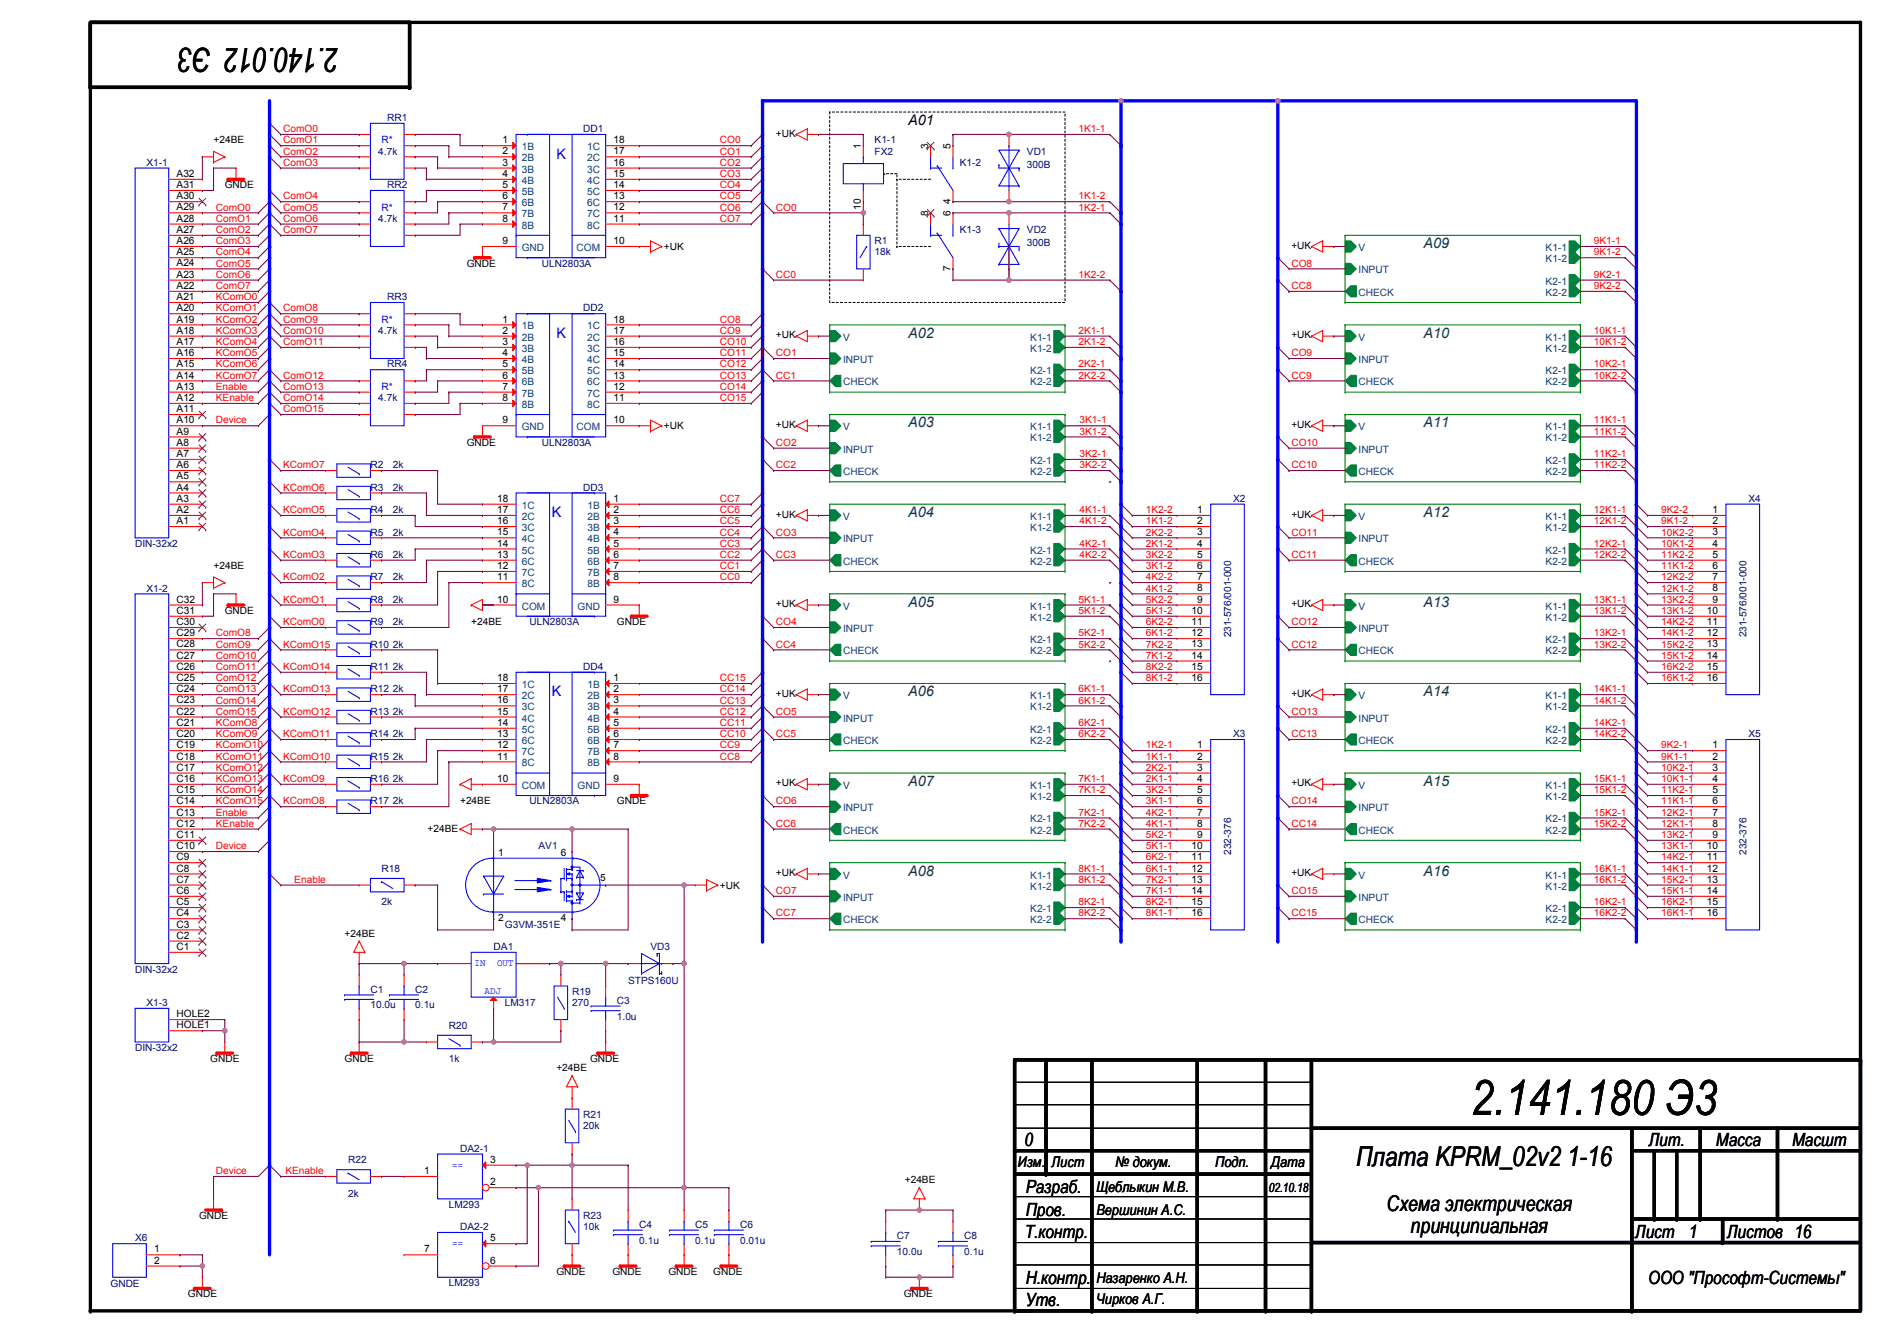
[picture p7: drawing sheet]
<svg xmlns="http://www.w3.org/2000/svg" width="420mm" height="297mm" viewBox="0 0 420 297" stroke-linecap="round" stroke-linejoin="round" font-family="sans-serif">
<defs><g id="words">
<text font-size="10.9" x="326.7" y="247.7">2.141.180 Э3</text>
<text font-size="7.3" x="75.4" y="10.7" transform="rotate(180 75.4 10.7)">2.140.012 Э3</text>
<text font-size="6.1" x="301.4" y="259">Плата KPRM_02v2 1-16</text>
<g font-size="4.8">
<text x="308.1" y="269">Схема электрическая</text>
<text x="313.4" y="273.9">принципиальная</text>
</g>
<g font-size="4">
<text x="227.6" y="254.6">0</text>
<text x="366.3" y="254.6">Лит.</text>
<text x="381.3" y="254.6">Масса</text>
<text x="398.2" y="254.6">Масшт</text>
<text x="227.9" y="265.1">Разраб.</text>
<text x="227.7" y="275">Т.контр.</text>
<text x="227.9" y="270.1">Пров.</text>
<text x="363.3" y="275">Лист</text>
<text x="375.3" y="275">1</text>
<text x="383.7" y="275">Листов 16</text>
<text x="227.9" y="285.3">Н.контр.</text>
<text x="366.2" y="285.3">ООО &quot;Прософт-Системы&quot;</text>
<text x="227.9" y="290.2">Утв.</text>
</g>
<g font-size="3.3">
<text x="226.2" y="259.2">Изм.</text>
<text x="233.6" y="259.2">Лист</text>
<text x="247.8" y="259.2">№ докум.</text>
<text x="270" y="259.2">Подп.</text>
<text x="282.4" y="259.2">Дата</text>
<text x="243.6" y="264.9">Щеблыкин М.В.</text>
<text x="243.6" y="269.9">Вершинин А.С.</text>
<text x="243.6" y="285.1">Назаренко А.Н.</text>
<text x="243.6" y="289.8">Чирков А.Г.</text>
</g>
<text font-size="3.2" x="201.8" y="27.7">A01</text>
<g font-size="3.2" fill="#00f">
<text x="123.6" y="35.2">K</text>
<text x="123.6" y="75.1">K</text>
<text x="122.6" y="114.9">K</text>
<text x="122.6" y="154.7">K</text>
</g>
<g font-size="3.2" fill="#004040">
<text x="316.3" y="55.1">A09</text>
<text x="201.8" y="75">A02</text>
<text x="316.3" y="75">A10</text>
<text x="201.8" y="95">A03</text>
<text x="316.3" y="95">A11</text>
<text x="201.8" y="114.9">A04</text>
<text x="316.3" y="114.9">A12</text>
<text x="201.8" y="134.8">A05</text>
<text x="316.3" y="134.8">A13</text>
<text x="201.8" y="154.7">A06</text>
<text x="316.3" y="154.7">A14</text>
<text x="201.8" y="174.6">A07</text>
<text x="316.3" y="174.6">A15</text>
<text x="201.8" y="194.5">A08</text>
<text x="316.3" y="194.5">A16</text>
</g>
<text font-size="2.8" x="281.9" y="264.7">02.10.18</text>
<g font-size="2.2" fill="#f00">
<text x="62.9" y="29.4">ComO0</text>
<text x="239.6" y="29.4">1K1-1</text>
<text x="62.9" y="31.9">ComO1</text>
<text x="62.9" y="34.3">ComO2</text>
<text x="160" y="34.3">CO1</text>
<text x="160" y="31.9">CO0</text>
<text x="62.9" y="36.8">ComO3</text>
<text x="160" y="41.8">CO4</text>
<text x="160" y="36.8">CO2</text>
<text x="160" y="39.3">CO3</text>
<text x="48" y="46.8">ComO0</text>
<text x="62.9" y="44.3">ComO4</text>
<text x="62.9" y="46.8">ComO5</text>
<text x="160" y="44.3">CO5</text>
<text x="160" y="46.8">CO6</text>
<text x="172.4" y="46.8">CO0</text>
<text x="239.6" y="44.3">1K1-2</text>
<text x="239.6" y="46.8">1K2-1</text>
<text x="48" y="51.8">ComO2</text>
<text x="48" y="49.3">ComO1</text>
<text x="62.9" y="49.3">ComO6</text>
<text x="62.9" y="51.8">ComO7</text>
<text x="160" y="49.3">CO7</text>
<text x="48" y="59.2">ComO5</text>
<text x="48" y="56.7">ComO4</text>
<text x="48" y="54.3">ComO3</text>
<text x="286.9" y="59.2">CO8</text>
<text x="354.1" y="56.7">9K1-2</text>
<text x="354.1" y="54.3">9K1-1</text>
<text x="48" y="64.2">ComO7</text>
<text x="48" y="61.7">ComO6</text>
<text x="172.4" y="61.7">CC0</text>
<text x="239.6" y="61.7">1K2-2</text>
<text x="286.9" y="64.2">CC8</text>
<text x="354.1" y="61.7">9K2-1</text>
<text x="354.1" y="64.2">9K2-2</text>
<text x="48" y="71.7">KComO2</text>
<text x="48" y="69.2">KComO1</text>
<text x="48" y="66.7">KComO0</text>
<text x="62.9" y="71.7">ComO9</text>
<text x="62.9" y="69.2">ComO8</text>
<text x="160" y="71.7">CO8</text>
<text x="48" y="76.7">KComO4</text>
<text x="48" y="74.2">KComO3</text>
<text x="62.9" y="74.2">ComO10</text>
<text x="62.9" y="76.7">ComO11</text>
<text x="160" y="76.7">CO10</text>
<text x="160" y="74.2">CO9</text>
<text x="239.6" y="76.7">2K1-2</text>
<text x="239.6" y="74.2">2K1-1</text>
<text x="354.1" y="76.7">10K1-2</text>
<text x="354.1" y="74.2">10K1-1</text>
<text x="48" y="81.6">KComO6</text>
<text x="48" y="79.1">KComO5</text>
<text x="160" y="81.6">CO12</text>
<text x="160" y="79.1">CO11</text>
<text x="172.4" y="79.1">CO1</text>
<text x="239.6" y="81.6">2K2-1</text>
<text x="286.9" y="79.1">CO9</text>
<text x="354.1" y="81.6">10K2-1</text>
<text x="48" y="89.1">KEnable</text>
<text x="48" y="86.6">Enable</text>
<text x="48" y="84.1">KComO7</text>
<text x="62.9" y="84.1">ComO12</text>
<text x="62.9" y="86.6">ComO13</text>
<text x="62.9" y="89.1">ComO14</text>
<text x="160" y="89.1">CO15</text>
<text x="160" y="86.6">CO14</text>
<text x="160" y="84.1">CO13</text>
<text x="172.4" y="84.1">CC1</text>
<text x="239.6" y="84.1">2K2-2</text>
<text x="286.9" y="84.1">CC9</text>
<text x="354.1" y="84.1">10K2-2</text>
<text x="48" y="94.1">Device</text>
<text x="62.9" y="91.6">ComO15</text>
<text x="239.9" y="94.1">3K1-1</text>
<text x="354.1" y="94.1">11K1-1</text>
<text x="172.4" y="99.1">CO2</text>
<text x="239.9" y="101.6">3K2-1</text>
<text x="239.9" y="96.6">3K1-2</text>
<text x="286.9" y="99.1">CO10</text>
<text x="354.1" y="96.6">11K1-2</text>
<text x="354.1" y="101.6">11K2-1</text>
<text x="62.9" y="104">KComO7</text>
<text x="172.4" y="104">CC2</text>
<text x="239.9" y="104">3K2-2</text>
<text x="286.9" y="104">CC10</text>
<text x="354.1" y="104">11K2-2</text>
<text x="62.9" y="109">KComO6</text>
<text x="160" y="111.5">CC7</text>
<text x="62.9" y="119">KComO4</text>
<text x="62.9" y="114">KComO5</text>
<text x="160" y="114">CC6</text>
<text x="160" y="119">CC4</text>
<text x="160" y="116.5">CC5</text>
<text x="172.4" y="119">CO3</text>
<text x="239.9" y="114">4K1-1</text>
<text x="239.9" y="116.5">4K1-2</text>
<text x="254.6" y="114">1K2-2</text>
<text x="254.6" y="116.5">1K1-2</text>
<text x="254.6" y="119">2K2-2</text>
<text x="286.9" y="119">CO11</text>
<text x="354.1" y="114">12K1-1</text>
<text x="354.1" y="116.5">12K1-2</text>
<text x="369.1" y="116.5">9K1-2</text>
<text x="369.1" y="114">9K2-2</text>
<text x="369.1" y="119">10K2-2</text>
<text x="62.9" y="124">KComO3</text>
<text x="160" y="121.5">CC3</text>
<text x="160" y="124">CC2</text>
<text x="172.4" y="124">CC3</text>
<text x="239.9" y="124">4K2-2</text>
<text x="239.9" y="121.5">4K2-1</text>
<text x="254.6" y="124">3K2-2</text>
<text x="254.6" y="121.5">2K1-2</text>
<text x="286.9" y="124">CC11</text>
<text x="354.1" y="121.5">12K2-1</text>
<text x="354.1" y="124">12K2-2</text>
<text x="369.1" y="121.5">10K1-2</text>
<text x="369.1" y="124">11K2-2</text>
<text x="62.9" y="128.9">KComO2</text>
<text x="160" y="128.9">CC0</text>
<text x="160" y="126.4">CC1</text>
<text x="254.6" y="126.4">3K1-2</text>
<text x="254.6" y="128.9">4K2-2</text>
<text x="254.6" y="131.4">4K1-2</text>
<text x="369.1" y="126.4">11K1-2</text>
<text x="369.1" y="128.9">12K2-2</text>
<text x="369.1" y="131.4">12K1-2</text>
<text x="62.9" y="133.9">KComO1</text>
<text x="239.6" y="133.9">5K1-1</text>
<text x="239.6" y="136.4">5K1-2</text>
<text x="254.6" y="133.9">5K2-2</text>
<text x="254.6" y="136.4">5K1-2</text>
<text x="354.1" y="133.9">13K1-1</text>
<text x="354.1" y="136.4">13K1-2</text>
<text x="369.1" y="136.4">13K1-2</text>
<text x="369.1" y="133.9">13K2-2</text>
<text x="48" y="141.4">ComO8</text>
<text x="48" y="143.9">ComO9</text>
<text x="62.9" y="138.9">KComO0</text>
<text x="62.9" y="143.9">KComO15</text>
<text x="172.4" y="138.9">CO4</text>
<text x="172.4" y="143.9">CC4</text>
<text x="239.6" y="141.4">5K2-1</text>
<text x="239.6" y="143.9">5K2-2</text>
<text x="254.6" y="138.9">6K2-2</text>
<text x="254.6" y="141.4">6K1-2</text>
<text x="254.6" y="143.9">7K2-2</text>
<text x="286.9" y="138.9">CO12</text>
<text x="286.9" y="143.9">CC12</text>
<text x="354.1" y="141.4">13K2-1</text>
<text x="354.1" y="143.9">13K2-2</text>
<text x="369.1" y="138.9">14K2-2</text>
<text x="369.1" y="141.4">14K1-2</text>
<text x="369.1" y="143.9">15K2-2</text>
<text x="48" y="146.3">ComO10</text>
<text x="48" y="148.8">ComO11</text>
<text x="62.9" y="148.8">KComO14</text>
<text x="254.6" y="146.3">7K1-2</text>
<text x="254.6" y="148.8">8K2-2</text>
<text x="369.1" y="146.3">15K1-2</text>
<text x="369.1" y="148.8">16K2-2</text>
<text x="48" y="153.8">ComO13</text>
<text x="48" y="151.3">ComO12</text>
<text x="62.9" y="153.8">KComO13</text>
<text x="160" y="153.8">CC14</text>
<text x="160" y="151.3">CC15</text>
<text x="239.6" y="153.8">6K1-1</text>
<text x="254.6" y="151.3">8K1-2</text>
<text x="354.1" y="153.8">14K1-1</text>
<text x="369.1" y="151.3">16K1-2</text>
<text x="48" y="156.3">ComO14</text>
<text x="48" y="158.8">ComO15</text>
<text x="48" y="161.3">KComO8</text>
<text x="62.9" y="158.8">KComO12</text>
<text x="160" y="156.3">CC13</text>
<text x="160" y="158.8">CC12</text>
<text x="160" y="161.3">CC11</text>
<text x="172.4" y="158.8">CO5</text>
<text x="239.6" y="156.3">6K1-2</text>
<text x="239.6" y="161.3">6K2-1</text>
<text x="286.9" y="158.8">CO13</text>
<text x="354.1" y="156.3">14K1-2</text>
<text x="354.1" y="161.3">14K2-1</text>
<text x="48" y="163.8">KComO9</text>
<text x="48" y="166.3">KComO10</text>
<text x="62.9" y="163.8">KComO11</text>
<text x="160" y="166.3">CC9</text>
<text x="160" y="163.8">CC10</text>
<text x="172.4" y="163.8">CC5</text>
<text x="239.6" y="163.8">6K2-2</text>
<text x="254.6" y="166.3">1K2-1</text>
<text x="286.9" y="163.8">CC13</text>
<text x="354.1" y="163.8">14K2-2</text>
<text x="369.1" y="166.3">9K2-1</text>
<text x="48" y="168.8">KComO11</text>
<text x="48" y="171.2">KComO12</text>
<text x="48" y="173.7">KComO13</text>
<text x="62.9" y="168.8">KComO10</text>
<text x="62.9" y="173.7">KComO9</text>
<text x="160" y="168.8">CC8</text>
<text x="239.6" y="173.7">7K1-1</text>
<text x="254.6" y="173.7">2K1-1</text>
<text x="254.6" y="168.8">1K1-1</text>
<text x="254.6" y="171.2">2K2-1</text>
<text x="354.1" y="173.7">15K1-1</text>
<text x="369.1" y="168.8">9K1-1</text>
<text x="369.1" y="173.7">10K1-1</text>
<text x="369.1" y="171.2">10K2-1</text>
<text x="48" y="176.2">KComO14</text>
<text x="48" y="178.7">KComO15</text>
<text x="62.9" y="178.7">KComO8</text>
<text x="172.4" y="178.7">CO6</text>
<text x="239.6" y="176.2">7K1-2</text>
<text x="254.6" y="178.7">3K1-1</text>
<text x="254.6" y="176.2">3K2-1</text>
<text x="286.9" y="178.7">CO14</text>
<text x="354.1" y="176.2">15K1-2</text>
<text x="369.1" y="176.2">11K2-1</text>
<text x="369.1" y="178.7">11K1-1</text>
<text x="48" y="183.7">KEnable</text>
<text x="48" y="181.2">Enable</text>
<text x="172.4" y="183.7">CC6</text>
<text x="239.6" y="181.2">7K2-1</text>
<text x="239.6" y="183.7">7K2-2</text>
<text x="254.6" y="181.2">4K2-1</text>
<text x="254.6" y="183.7">4K1-1</text>
<text x="286.9" y="183.7">CC14</text>
<text x="354.1" y="181.2">15K2-1</text>
<text x="354.1" y="183.7">15K2-2</text>
<text x="369.1" y="181.2">12K2-1</text>
<text x="369.1" y="183.7">12K1-1</text>
<text x="48" y="188.7">Device</text>
<text x="254.6" y="186.2">5K2-1</text>
<text x="254.6" y="188.7">5K1-1</text>
<text x="254.6" y="191.2">6K2-1</text>
<text x="369.1" y="186.2">13K2-1</text>
<text x="369.1" y="188.7">13K1-1</text>
<text x="369.1" y="191.2">14K2-1</text>
<text x="65.4" y="196.1">Enable</text>
<text x="239.6" y="193.7">8K1-1</text>
<text x="239.6" y="196.1">8K1-2</text>
<text x="254.6" y="193.7">6K1-1</text>
<text x="254.6" y="196.1">7K2-1</text>
<text x="354.1" y="193.7">16K1-1</text>
<text x="354.1" y="196.1">16K1-2</text>
<text x="369.1" y="193.7">14K1-1</text>
<text x="369.1" y="196.1">15K2-1</text>
<text x="172.4" y="198.6">CO7</text>
<text x="172.4" y="203.6">CC7</text>
<text x="239.6" y="201.1">8K2-1</text>
<text x="239.6" y="203.6">8K2-2</text>
<text x="254.6" y="198.6">7K1-1</text>
<text x="254.6" y="201.1">8K2-1</text>
<text x="254.6" y="203.6">8K1-1</text>
<text x="286.9" y="198.6">CO15</text>
<text x="286.9" y="203.6">CC15</text>
<text x="354.1" y="201.1">16K2-1</text>
<text x="354.1" y="203.6">16K2-2</text>
<text x="369.1" y="198.6">15K1-1</text>
<text x="369.1" y="203.6">16K1-1</text>
<text x="369.1" y="201.1">16K2-1</text>
<text x="48" y="260.9">Device</text>
<text x="63.4" y="260.9">KEnable</text>
</g>
<g font-size="2.2" fill="#000080">
<text x="86" y="26.9">RR1</text>
<text x="129.6" y="29.4">DD1</text>
<text x="84" y="34.4">4.7k</text>
<text x="194.3" y="31.9">K1-1</text>
<text x="194.3" y="34.4">FX2</text>
<text x="228.2" y="34.4">VD1</text>
<text x="32.5" y="36.8">X1-1</text>
<text x="86" y="41.8">RR2</text>
<text x="213.2" y="36.8">K1-2</text>
<text x="228.2" y="37.3">300B</text>
<text x="84" y="49.3">4.7k</text>
<text x="213.2" y="51.8">K1-3</text>
<text x="228.2" y="51.8">VD2</text>
<text x="120.4" y="59.2">ULN2803A</text>
<text x="194.3" y="54.3">R1</text>
<text x="194.3" y="56.7">18k</text>
<text x="228.2" y="54.8">300B</text>
<text x="86" y="66.7">RR3</text>
<text x="129.6" y="69.2">DD2</text>
<text x="84" y="74.2">4.7k</text>
<text x="86" y="81.6">RR4</text>
<text x="84" y="89.1">4.7k</text>
<text x="120.4" y="99.1">ULN2803A</text>
<text x="82.3" y="104.1">R2</text>
<text x="87.3" y="104.1">2k</text>
<text x="82.3" y="109">R3</text>
<text x="87.3" y="109">2k</text>
<text x="129.6" y="109">DD3</text>
<text x="274" y="111.5">X2</text>
<text x="388.5" y="111.5">X4</text>
<text x="82.3" y="114">R4</text>
<text x="82.3" y="119">R5</text>
<text x="87.3" y="114">2k</text>
<text x="87.3" y="119">2k</text>
<text x="30" y="121.5">DIN-32x2</text>
<text x="82.3" y="124">R6</text>
<text x="87.3" y="124">2k</text>
<text x="32.5" y="131.4">X1-2</text>
<text x="82.3" y="128.9">R7</text>
<text x="87.3" y="128.9">2k</text>
<text x="82.3" y="133.9">R8</text>
<text x="87.3" y="133.9">2k</text>
<text x="82.3" y="138.9">R9</text>
<text x="82.3" y="143.9">R10 2k</text>
<text x="87.3" y="138.9">2k</text>
<text x="117.7" y="138.9">ULN2803A</text>
<text x="273.5" y="141.6" transform="rotate(-90 273.5 141.6)">231-576/001-000</text>
<text x="388" y="141.6" transform="rotate(-90 388 141.6)">231-576/001-000</text>
<text x="82.3" y="148.8">R11 2k</text>
<text x="129.6" y="148.8">DD4</text>
<text x="82.3" y="153.8">R12 2k</text>
<text x="82.3" y="158.8">R13 2k</text>
<text x="82.3" y="163.8">R14 2k</text>
<text x="274" y="163.8">X3</text>
<text x="388.5" y="163.8">X5</text>
<text x="82.3" y="173.7">R16 2k</text>
<text x="82.3" y="168.8">R15 2k</text>
<text x="82.3" y="178.7">R17 2k</text>
<text x="117.7" y="178.7">ULN2803A</text>
<text x="119.6" y="188.7">AV1</text>
<text x="273.5" y="189.9" transform="rotate(-90 273.5 189.9)">232-376</text>
<text x="388" y="189.9" transform="rotate(-90 388 189.9)">232-376</text>
<text x="84.8" y="193.7">R18</text>
<text x="84.8" y="201.1">2k</text>
<text x="112.2" y="206.1">G3VM-351E</text>
<text x="109.7" y="211.1">DA1</text>
<text x="144.5" y="211.1">VD3</text>
<text x="30" y="216.1">DIN-32x2</text>
<text x="82.3" y="220.5">C1</text>
<text x="92.3" y="220.5">C2</text>
<text x="127.1" y="221">R19</text>
<text x="139.6" y="218.5">STPS160U</text>
<text x="32.5" y="223.5">X1-3</text>
<text x="82.3" y="224">10.0u</text>
<text x="92.3" y="224">0.1u</text>
<text x="112.2" y="223.5">LM317</text>
<text x="127.1" y="223.5">270</text>
<text x="137.1" y="223">C3</text>
<text x="137.1" y="226.5">1.0u</text>
<text x="30" y="233.5">DIN-32x2</text>
<text x="99.7" y="228.5">R20</text>
<text x="99.7" y="236">1k</text>
<text x="129.6" y="248.4">R21</text>
<text x="129.6" y="250.9">20k</text>
<text x="102.2" y="255.9">DA2-1</text>
<text x="77.3" y="258.4">R22</text>
<text x="77.3" y="265.9">2k</text>
<text x="99.7" y="268.3">LM293</text>
<text x="30" y="275.8">X6</text>
<text x="102.2" y="273.3">DA2-2</text>
<text x="129.6" y="270.8">R23</text>
<text x="129.6" y="273.3">10k</text>
<text x="142" y="272.8">C4</text>
<text x="154.5" y="272.8">C5</text>
<text x="164.5" y="272.8">C6</text>
<text x="199.3" y="275.3">C7</text>
<text x="214.2" y="275.3">C8</text>
<text x="142" y="276.3">0.1u</text>
<text x="154.5" y="276.3">0.1u</text>
<text x="164.5" y="276.3">0.01u</text>
<text x="199.3" y="278.8">10.0u</text>
<text x="214.2" y="278.8">0.1u</text>
<text x="24.5" y="286">GNDE</text>
<text x="99.7" y="285.8">LM293</text>
</g>
<g font-size="2.2">
<text x="47.4" y="31.9">+24BE</text>
<text x="111.7" y="34.3">2</text>
<text x="111.7" y="31.8">1</text>
<text x="136.3" y="34.3">17</text>
<text x="136.3" y="31.8">18</text>
<text x="172.4" y="30.4">+UK</text>
<text x="191.3" y="33.1" transform="rotate(-90 191.3 33.1)">1</text>
<text x="206.2" y="33.1" transform="rotate(-90 206.2 33.1)">3</text>
<text x="211.2" y="33.1" transform="rotate(-90 211.2 33.1)">5</text>
<text x="39.2" y="41.8">A31</text>
<text x="39.2" y="39.3">A32</text>
<text x="49.9" y="41.8">GNDE</text>
<text x="111.7" y="39.3">4</text>
<text x="111.7" y="36.8">3</text>
<text x="111.7" y="41.8">5</text>
<text x="136.3" y="41.8">14</text>
<text x="136.3" y="39.3">15</text>
<text x="136.3" y="36.8">16</text>
<text x="39.2" y="46.8">A29</text>
<text x="39.2" y="44.3">A30</text>
<text x="111.7" y="46.8">7</text>
<text x="111.7" y="44.3">6</text>
<text x="136.3" y="46.8">12</text>
<text x="136.3" y="44.3">13</text>
<text x="191.3" y="46.5" transform="rotate(-90 191.3 46.5)">10</text>
<text x="211.2" y="45.3" transform="rotate(-90 211.2 45.3)">4</text>
<text x="39.2" y="51.8">A27</text>
<text x="39.2" y="49.3">A28</text>
<text x="111.7" y="49.3">8</text>
<text x="136.3" y="49.3">11</text>
<text x="206.2" y="48" transform="rotate(-90 206.2 48)">8</text>
<text x="211.2" y="48" transform="rotate(-90 211.2 48)">6</text>
<text x="39.2" y="59.2">A24</text>
<text x="39.2" y="56.7">A25</text>
<text x="39.2" y="54.2">A26</text>
<text x="103.7" y="59.2">GNDE</text>
<text x="111.7" y="54.2">9</text>
<text x="136.3" y="54.2">10</text>
<text x="147.5" y="55.5">+UK</text>
<text x="286.9" y="55.3">+UK</text>
<text x="39.2" y="64.2">A22</text>
<text x="39.2" y="61.7">A23</text>
<text x="211.2" y="60.2" transform="rotate(-90 211.2 60.2)">7</text>
<text x="39.2" y="71.6">A19</text>
<text x="39.2" y="69.2">A20</text>
<text x="39.2" y="66.7">A21</text>
<text x="111.7" y="71.6">1</text>
<text x="136.3" y="71.6">18</text>
<text x="39.2" y="76.6">A17</text>
<text x="39.2" y="74.1">A18</text>
<text x="111.7" y="74.1">2</text>
<text x="111.7" y="76.6">3</text>
<text x="136.3" y="76.6">16</text>
<text x="136.3" y="74.1">17</text>
<text x="172.4" y="75.2">+UK</text>
<text x="286.9" y="75.2">+UK</text>
<text x="39.2" y="81.6">A15</text>
<text x="39.2" y="79.1">A16</text>
<text x="111.7" y="79.1">4</text>
<text x="111.7" y="81.6">5</text>
<text x="136.3" y="81.6">14</text>
<text x="136.3" y="79.1">15</text>
<text x="39.2" y="89.1">A12</text>
<text x="39.2" y="86.6">A13</text>
<text x="39.2" y="84.1">A14</text>
<text x="111.7" y="86.6">7</text>
<text x="111.7" y="89.1">8</text>
<text x="111.7" y="84.1">6</text>
<text x="136.3" y="89.1">11</text>
<text x="136.3" y="86.6">12</text>
<text x="136.3" y="84.1">13</text>
<text x="39.2" y="94.1">A10</text>
<text x="39.2" y="91.6">A11</text>
<text x="111.7" y="94.1">9</text>
<text x="136.3" y="94.1">10</text>
<text x="147.5" y="95.3">+UK</text>
<text x="172.4" y="95.1">+UK</text>
<text x="286.9" y="95.1">+UK</text>
<text x="39.2" y="101.5">A7</text>
<text x="39.2" y="99">A8</text>
<text x="39.2" y="96.5">A9</text>
<text x="103.7" y="99.1">GNDE</text>
<text x="39.2" y="106.5">A5</text>
<text x="39.2" y="104">A6</text>
<text x="39.2" y="114">A2</text>
<text x="39.2" y="111.5">A3</text>
<text x="39.2" y="109">A4</text>
<text x="110.4" y="114">17</text>
<text x="110.4" y="111.5">18</text>
<text x="136.3" y="114">2</text>
<text x="136.3" y="111.5">1</text>
<text x="266" y="114">1</text>
<text x="380.5" y="114">1</text>
<text x="39.2" y="116.5">A1</text>
<text x="110.4" y="119">15</text>
<text x="110.4" y="116.5">16</text>
<text x="136.3" y="119">4</text>
<text x="136.3" y="116.5">3</text>
<text x="172.4" y="115">+UK</text>
<text x="266" y="116.5">2</text>
<text x="266" y="119">3</text>
<text x="286.9" y="115">+UK</text>
<text x="380.5" y="116.5">2</text>
<text x="380.5" y="119">3</text>
<text x="110.4" y="123.9">13</text>
<text x="110.4" y="121.4">14</text>
<text x="136.3" y="123.9">6</text>
<text x="136.3" y="121.4">5</text>
<text x="266" y="121.4">4</text>
<text x="266" y="123.9">5</text>
<text x="380.5" y="121.4">4</text>
<text x="380.5" y="123.9">5</text>
<text x="47.4" y="126.4">+24BE</text>
<text x="110.4" y="128.9">11</text>
<text x="110.4" y="126.4">12</text>
<text x="136.3" y="126.4">7</text>
<text x="136.3" y="128.9">8</text>
<text x="266" y="126.4">6</text>
<text x="266" y="128.9">7</text>
<text x="266" y="131.4">8</text>
<text x="380.5" y="126.4">6</text>
<text x="380.5" y="128.9">7</text>
<text x="380.5" y="131.4">8</text>
<text x="39.2" y="136.4">C31</text>
<text x="39.2" y="133.9">C32</text>
<text x="49.9" y="136.4">GNDE</text>
<text x="110.4" y="133.9">10</text>
<text x="136.3" y="133.9">9</text>
<text x="172.4" y="134.9">+UK</text>
<text x="264.8" y="136.4">10</text>
<text x="266" y="133.9">9</text>
<text x="286.9" y="134.9">+UK</text>
<text x="379.3" y="136.4">10</text>
<text x="380.5" y="133.9">9</text>
<text x="39.2" y="143.8">C28</text>
<text x="39.2" y="141.4">C29</text>
<text x="39.2" y="138.9">C30</text>
<text x="104.7" y="138.9">+24BE</text>
<text x="137.1" y="138.9">GNDE</text>
<text x="264.8" y="138.9">11</text>
<text x="264.8" y="141.4">12</text>
<text x="264.8" y="143.8">13</text>
<text x="379.3" y="138.9">11</text>
<text x="379.3" y="141.4">12</text>
<text x="379.3" y="143.8">13</text>
<text x="39.2" y="148.8">C26</text>
<text x="39.2" y="146.3">C27</text>
<text x="264.8" y="146.3">14</text>
<text x="264.8" y="148.8">15</text>
<text x="379.3" y="146.3">14</text>
<text x="379.3" y="148.8">15</text>
<text x="39.2" y="153.8">C24</text>
<text x="39.2" y="151.3">C25</text>
<text x="110.4" y="153.8">17</text>
<text x="110.4" y="151.3">18</text>
<text x="136.3" y="153.8">2</text>
<text x="136.3" y="151.3">1</text>
<text x="172.4" y="154.8">+UK</text>
<text x="264.8" y="151.3">16</text>
<text x="286.9" y="154.8">+UK</text>
<text x="379.3" y="151.3">16</text>
<text x="39.2" y="161.3">C21</text>
<text x="39.2" y="158.8">C22</text>
<text x="39.2" y="156.3">C23</text>
<text x="110.4" y="161.3">14</text>
<text x="110.4" y="158.8">15</text>
<text x="110.4" y="156.3">16</text>
<text x="136.3" y="158.8">4</text>
<text x="136.3" y="156.3">3</text>
<text x="136.3" y="161.3">5</text>
<text x="39.2" y="166.2">C19</text>
<text x="39.2" y="163.8">C20</text>
<text x="110.4" y="166.2">12</text>
<text x="110.4" y="163.8">13</text>
<text x="136.3" y="166.2">7</text>
<text x="136.3" y="163.8">6</text>
<text x="266" y="166.2">1</text>
<text x="380.5" y="166.2">1</text>
<text x="39.2" y="173.7">C16</text>
<text x="39.2" y="171.2">C17</text>
<text x="39.2" y="168.7">C18</text>
<text x="110.4" y="173.7">10</text>
<text x="110.4" y="168.7">11</text>
<text x="136.3" y="168.7">8</text>
<text x="136.3" y="173.7">9</text>
<text x="266" y="168.7">2</text>
<text x="266" y="171.2">3</text>
<text x="266" y="173.7">4</text>
<text x="380.5" y="168.7">2</text>
<text x="380.5" y="171.2">3</text>
<text x="380.5" y="173.7">4</text>
<text x="39.2" y="178.7">C14</text>
<text x="39.2" y="176.2">C15</text>
<text x="102.2" y="178.7">+24BE</text>
<text x="137.1" y="178.7">GNDE</text>
<text x="172.4" y="174.7">+UK</text>
<text x="266" y="176.2">5</text>
<text x="266" y="178.7">6</text>
<text x="286.9" y="174.7">+UK</text>
<text x="380.5" y="176.2">5</text>
<text x="380.5" y="178.7">6</text>
<text x="39.2" y="183.7">C12</text>
<text x="39.2" y="181.2">C13</text>
<text x="95" y="185">+24BE</text>
<text x="266" y="181.2">7</text>
<text x="266" y="183.7">8</text>
<text x="380.5" y="181.2">7</text>
<text x="380.5" y="183.7">8</text>
<text x="39.2" y="191.1">C9</text>
<text x="39.2" y="188.7">C10</text>
<text x="39.2" y="186.2">C11</text>
<text x="110.7" y="190.2">1</text>
<text x="124.6" y="190.2">6</text>
<text x="264.8" y="188.7">10</text>
<text x="264.8" y="191.1">11</text>
<text x="266" y="186.2">9</text>
<text x="379.3" y="188.7">10</text>
<text x="379.3" y="191.1">11</text>
<text x="380.5" y="186.2">9</text>
<text x="39.2" y="196.1">C7</text>
<text x="39.2" y="193.6">C8</text>
<text x="133.3" y="195.6">5</text>
<text x="160" y="197.4">+UK</text>
<text x="172.4" y="194.6">+UK</text>
<text x="264.8" y="193.6">12</text>
<text x="264.8" y="196.1">13</text>
<text x="286.9" y="194.6">+UK</text>
<text x="379.3" y="193.6">12</text>
<text x="379.3" y="196.1">13</text>
<text x="39.2" y="203.6">C4</text>
<text x="39.2" y="201.1">C5</text>
<text x="39.2" y="198.6">C6</text>
<text x="264.8" y="198.6">14</text>
<text x="264.8" y="201.1">15</text>
<text x="264.8" y="203.6">16</text>
<text x="379.3" y="198.6">14</text>
<text x="379.3" y="201.1">15</text>
<text x="379.3" y="203.6">16</text>
<text x="39.2" y="208.6">C2</text>
<text x="39.2" y="206.1">C3</text>
<text x="76.6" y="208.1">+24BE</text>
<text x="110.7" y="204.6">2</text>
<text x="124.6" y="204.6">4</text>
<text x="39.2" y="211.1">C1</text>
<text x="39.2" y="226">HOLE2</text>
<text x="39.2" y="228.5">HOLE1</text>
<text x="46.7" y="236">GNDE</text>
<text x="76.6" y="236">GNDE</text>
<text x="123.6" y="238">+24BE</text>
<text x="131.1" y="236">GNDE</text>
<text x="94.2" y="260.8">1</text>
<text x="108.9" y="258.3">3</text>
<text x="108.9" y="263.3">2</text>
<text x="201" y="262.8">+24BE</text>
<text x="44.2" y="270.8">GNDE</text>
<text x="108.9" y="275.8">5</text>
<text x="34.3" y="278.3">1</text>
<text x="34.3" y="280.8">2</text>
<text x="94.2" y="278.3">7</text>
<text x="108.9" y="280.8">6</text>
<text x="123.6" y="283.3">GNDE</text>
<text x="136.1" y="283.3">GNDE</text>
<text x="148.5" y="283.3">GNDE</text>
<text x="158.5" y="283.3">GNDE</text>
<text x="41.7" y="288.2">GNDE</text>
<text x="200.8" y="288.2">GNDE</text>
</g>
<g font-size="2.2" fill="#00f">
<text x="84.8" y="31.9">R*</text>
<text x="84.8" y="46.8">R*</text>
<text x="84.8" y="71.7">R*</text>
<text x="84.8" y="86.6">R*</text>
<text x="105.4" y="214.6">IN</text>
<text x="110.4" y="214.6">OUT</text>
<text x="107.7" y="220.8">ADJ</text>
<text x="100.5" y="259.4">==</text>
<text x="100.5" y="276.8">==</text>
</g>
<g font-size="2.2" fill="#004080">
<text x="115.9" y="35.9">2B</text>
<text x="115.9" y="33.4">1B</text>
<text x="130.4" y="35.9">2C</text>
<text x="130.4" y="33.4">1C</text>
<text x="115.9" y="40.9">4B</text>
<text x="115.9" y="38.4">3B</text>
<text x="130.4" y="40.9">4C</text>
<text x="130.4" y="38.4">3C</text>
<text x="115.9" y="45.8">6B</text>
<text x="115.9" y="43.3">5B</text>
<text x="130.4" y="45.8">6C</text>
<text x="130.4" y="43.3">5C</text>
<text x="115.9" y="48.3">7B</text>
<text x="115.9" y="50.8">8B</text>
<text x="130.4" y="50.8">8C</text>
<text x="130.4" y="48.3">7C</text>
<text x="115.9" y="55.8">GND</text>
<text x="128.1" y="55.8">COM</text>
<text x="301.8" y="55.8">V</text>
<text x="343.4" y="55.8">K1-1</text>
<text x="343.4" y="58.3">K1-2</text>
<text x="301.8" y="65.7">CHECK</text>
<text x="301.8" y="60.7">INPUT</text>
<text x="343.4" y="63.2">K2-1</text>
<text x="343.4" y="65.7">K2-2</text>
<text x="115.9" y="75.7">2B</text>
<text x="115.9" y="73.2">1B</text>
<text x="130.4" y="75.7">2C</text>
<text x="130.4" y="73.2">1C</text>
<text x="187.3" y="75.7">V</text>
<text x="228.9" y="75.7">K1-1</text>
<text x="301.8" y="75.7">V</text>
<text x="343.4" y="75.7">K1-1</text>
<text x="115.9" y="80.7">4B</text>
<text x="115.9" y="78.2">3B</text>
<text x="115.9" y="83.2">5B</text>
<text x="130.4" y="83.2">5C</text>
<text x="130.4" y="80.7">4C</text>
<text x="130.4" y="78.2">3C</text>
<text x="187.3" y="80.7">INPUT</text>
<text x="228.9" y="78.2">K1-2</text>
<text x="228.9" y="83.2">K2-1</text>
<text x="301.8" y="80.7">INPUT</text>
<text x="343.4" y="78.2">K1-2</text>
<text x="343.4" y="83.2">K2-1</text>
<text x="115.9" y="88.1">7B</text>
<text x="115.9" y="85.6">6B</text>
<text x="130.4" y="88.1">7C</text>
<text x="130.4" y="85.6">6C</text>
<text x="187.3" y="85.6">CHECK</text>
<text x="228.9" y="85.6">K2-2</text>
<text x="301.8" y="85.6">CHECK</text>
<text x="343.4" y="85.6">K2-2</text>
<text x="115.9" y="90.6">8B</text>
<text x="115.9" y="95.6">GND</text>
<text x="128.1" y="95.6">COM</text>
<text x="130.4" y="90.6">8C</text>
<text x="187.3" y="95.6">V</text>
<text x="228.9" y="95.6">K1-1</text>
<text x="301.8" y="95.6">V</text>
<text x="343.4" y="95.6">K1-1</text>
<text x="187.3" y="100.6">INPUT</text>
<text x="228.9" y="98.1">K1-2</text>
<text x="301.8" y="100.6">INPUT</text>
<text x="343.4" y="98.1">K1-2</text>
<text x="187.3" y="105.6">CHECK</text>
<text x="228.9" y="103.1">K2-1</text>
<text x="228.9" y="105.6">K2-2</text>
<text x="301.8" y="105.6">CHECK</text>
<text x="343.4" y="103.1">K2-1</text>
<text x="343.4" y="105.6">K2-2</text>
<text x="115.9" y="113">1C</text>
<text x="130.6" y="113">1B</text>
<text x="115.9" y="118">3C</text>
<text x="115.9" y="115.5">2C</text>
<text x="130.6" y="115.5">2B</text>
<text x="130.6" y="118">3B</text>
<text x="187.3" y="115.5">V</text>
<text x="228.9" y="115.5">K1-1</text>
<text x="228.9" y="118">K1-2</text>
<text x="301.8" y="115.5">V</text>
<text x="343.4" y="115.5">K1-1</text>
<text x="343.4" y="118">K1-2</text>
<text x="115.9" y="125.5">6C</text>
<text x="115.9" y="123">5C</text>
<text x="115.9" y="120.5">4C</text>
<text x="130.6" y="120.5">4B</text>
<text x="130.6" y="125.5">6B</text>
<text x="130.6" y="123">5B</text>
<text x="187.3" y="125.5">CHECK</text>
<text x="187.3" y="120.5">INPUT</text>
<text x="228.9" y="123">K2-1</text>
<text x="228.9" y="125.5">K2-2</text>
<text x="301.8" y="125.5">CHECK</text>
<text x="301.8" y="120.5">INPUT</text>
<text x="343.4" y="123">K2-1</text>
<text x="343.4" y="125.5">K2-2</text>
<text x="115.9" y="130.5">8C</text>
<text x="115.9" y="128">7C</text>
<text x="130.6" y="128">7B</text>
<text x="130.6" y="130.5">8B</text>
<text x="115.9" y="135.4">COM</text>
<text x="128.3" y="135.4">GND</text>
<text x="187.3" y="135.4">V</text>
<text x="228.9" y="135.4">K1-1</text>
<text x="228.9" y="137.9">K1-2</text>
<text x="301.8" y="135.4">V</text>
<text x="343.4" y="135.4">K1-1</text>
<text x="343.4" y="137.9">K1-2</text>
<text x="187.3" y="140.4">INPUT</text>
<text x="228.9" y="142.9">K2-1</text>
<text x="301.8" y="140.4">INPUT</text>
<text x="343.4" y="142.9">K2-1</text>
<text x="187.3" y="145.4">CHECK</text>
<text x="228.9" y="145.4">K2-2</text>
<text x="301.8" y="145.4">CHECK</text>
<text x="343.4" y="145.4">K2-2</text>
<text x="115.9" y="155.3">2C</text>
<text x="115.9" y="152.9">1C</text>
<text x="130.6" y="155.3">2B</text>
<text x="130.6" y="152.9">1B</text>
<text x="187.3" y="155.3">V</text>
<text x="228.9" y="155.3">K1-1</text>
<text x="301.8" y="155.3">V</text>
<text x="343.4" y="155.3">K1-1</text>
<text x="115.9" y="160.3">4C</text>
<text x="115.9" y="157.8">3C</text>
<text x="130.6" y="160.3">4B</text>
<text x="130.6" y="157.8">3B</text>
<text x="187.3" y="160.3">INPUT</text>
<text x="228.9" y="157.8">K1-2</text>
<text x="301.8" y="160.3">INPUT</text>
<text x="343.4" y="157.8">K1-2</text>
<text x="115.9" y="167.8">7C</text>
<text x="115.9" y="165.3">6C</text>
<text x="115.9" y="162.8">5C</text>
<text x="130.6" y="167.8">7B</text>
<text x="130.6" y="165.3">6B</text>
<text x="130.6" y="162.8">5B</text>
<text x="187.3" y="165.3">CHECK</text>
<text x="228.9" y="162.8">K2-1</text>
<text x="228.9" y="165.3">K2-2</text>
<text x="301.8" y="165.3">CHECK</text>
<text x="343.4" y="162.8">K2-1</text>
<text x="343.4" y="165.3">K2-2</text>
<text x="115.9" y="170.3">8C</text>
<text x="130.6" y="170.3">8B</text>
<text x="115.9" y="175.3">COM</text>
<text x="128.3" y="175.3">GND</text>
<text x="187.3" y="175.3">V</text>
<text x="228.9" y="175.3">K1-1</text>
<text x="228.9" y="177.8">K1-2</text>
<text x="301.8" y="175.3">V</text>
<text x="343.4" y="175.3">K1-1</text>
<text x="343.4" y="177.8">K1-2</text>
<text x="187.3" y="185.2">CHECK</text>
<text x="187.3" y="180.2">INPUT</text>
<text x="228.9" y="182.7">K2-1</text>
<text x="228.9" y="185.2">K2-2</text>
<text x="301.8" y="185.2">CHECK</text>
<text x="301.8" y="180.2">INPUT</text>
<text x="343.4" y="182.7">K2-1</text>
<text x="343.4" y="185.2">K2-2</text>
<text x="187.3" y="195.2">V</text>
<text x="228.9" y="195.2">K1-1</text>
<text x="228.9" y="197.7">K1-2</text>
<text x="301.8" y="195.2">V</text>
<text x="343.4" y="195.2">K1-1</text>
<text x="343.4" y="197.7">K1-2</text>
<text x="187.3" y="200.2">INPUT</text>
<text x="228.9" y="202.7">K2-1</text>
<text x="301.8" y="200.2">INPUT</text>
<text x="343.4" y="202.7">K2-1</text>
<text x="187.3" y="205.1">CHECK</text>
<text x="228.9" y="205.1">K2-2</text>
<text x="301.8" y="205.1">CHECK</text>
<text x="343.4" y="205.1">K2-2</text>
</g>
</g></defs>
<path d="M413.4 236.5v-231.5h-393.3v286.2h209.1" fill="none" stroke="#000" stroke-width=".74"/>
<g fill="#000">
<circle cx="413.4" cy="5" r=".37"/>
<circle cx="413.4" cy="236.5" r=".37"/>
<circle cx="20.1" cy="291.2" r=".37"/>
</g>
<path d="M184.4 24.9h52.2v42.3h-52.2zM196.6 38.6h.1M199.3 39.8h.1M199.3 38.8v16M199.3 38.6h-2.7M206.8 39.8h-7.5M199.3 54.8h.1M206.8 54.8h-7.5" fill="none" stroke="#000" stroke-width=".23" stroke-dasharray=".5 .5"/>
<path d="M79.8 231.5h.1M79.8 231.5v2.5" fill="none" stroke="#f00" stroke-width=".23"/>
<path d="M78.1 234h3.5" fill="none" stroke="#f00" stroke-width=".74"/>
<circle cx="78.1" cy="234" r=".37" fill="#f00"/>
<path d="M127.1 278.8h.1M127.1 278.8v2.5" fill="none" stroke="#f00" stroke-width=".23"/>
<path d="M125.4 281.3h3.5" fill="none" stroke="#f00" stroke-width=".74"/>
<circle cx="125.4" cy="281.3" r=".37" fill="#f00"/>
<g fill="none" stroke="#f00" stroke-width=".23">
<path d="M52.4 37.3h.1M52.4 37.3v2.5M142 54.8h.1M142 54.8h2.5M144.5 56h.1M147 54.8h.1M147 54.8l-2.5-1.3v2.5M147 54.8l-2.5 1.2M176.9 74.7h.1M179.4 73.4h.1M179.4 74.7h2.5M179.4 73.4v2.5l-2.5-1.2"/>
<path d="M179.4 73.4l-2.5 1.3M181.9 74.7h.1M154.5 196.6h.1M154.5 196.6h2.5M157 197.9h.1M159.5 196.6h.1M159.5 196.6l-2.5-1.2v2.5M159.5 196.6l-2.5 1.3"/>
</g>
<path d="M50.7 39.8h3.5" fill="none" stroke="#f00" stroke-width=".74"/>
<circle cx="50.7" cy="39.8" r=".37" fill="#f00"/>
<path d="M45 34.8h.1M45 34.8h2.4M47.4 36.1h.1M49.9 34.8h.1M49.9 34.8l-2.5-1.2v2.5M49.9 34.8l-2.5 1.3M52.4 131.9h.1M52.4 131.9v2.5" fill="none" stroke="#f00" stroke-width=".23"/>
<path d="M50.7 134.4h3.5" fill="none" stroke="#f00" stroke-width=".74"/>
<circle cx="50.7" cy="134.4" r=".37" fill="#f00"/>
<g fill="none" stroke="#f00" stroke-width=".23">
<path d="M45 129.4h.1M45 129.4h2.4M47.4 130.7h.1M49.9 129.4h.1M49.9 129.4l-2.5-1.2v2.5M49.9 129.4l-2.5 1.3M291.4 134.4h.1M293.9 133.2h.1M293.9 134.4h2.5M293.9 133.2v2.5l-2.5-1.3M293.9 133.2l-2.5 1.2M296.4 134.4h.1"/>
<path d="M152 278.8h.1M152 278.8v2.5"/>
</g>
<path d="M150.3 281.3h3.4" fill="none" stroke="#f00" stroke-width=".74"/>
<circle cx="150.3" cy="281.3" r=".37" fill="#f00"/>
<path d="M291.4 74.7h.1M293.9 73.4h.1M293.9 74.7h2.5M293.9 73.4v2.5l-2.5-1.2M293.9 73.4l-2.5 1.3M296.4 74.7h.1M47.4 266.3h.1M47.4 266.3v2.5" fill="none" stroke="#f00" stroke-width=".23"/>
<path d="M45.7 268.8h3.5" fill="none" stroke="#f00" stroke-width=".74"/>
<circle cx="49.2" cy="268.8" r=".37" fill="#f00"/>
<path d="M176.9 134.4h.1M179.4 133.2h.1M179.4 134.4h2.5M179.4 133.2v2.5l-2.5-1.3M179.4 133.2l-2.5 1.2M181.9 134.4h.1M49.9 231.5h.1M49.9 231.5v2.5" fill="none" stroke="#f00" stroke-width=".23"/>
<path d="M48.2 234h3.5" fill="none" stroke="#f00" stroke-width=".74"/>
<circle cx="48.2" cy="234" r=".37" fill="#f00"/>
<path d="M291.4 154.3h.1M293.9 153.1h.1M293.9 154.3h2.5M293.9 153.1v2.5l-2.5-1.3M293.9 153.1l-2.5 1.2M296.4 154.3h.1M142 174.2h.1M142 174.2v2.5" fill="none" stroke="#f00" stroke-width=".23"/>
<path d="M140.3 176.7h3.5" fill="none" stroke="#f00" stroke-width=".74"/>
<circle cx="140.3" cy="176.7" r=".37" fill="#f00"/>
<path d="M107.2 54.8h.1M107.2 54.8v2.5M102.2 174.2h.1M104.7 173h.1M104.7 174.2h2.5M104.7 173v2.5l-2.5-1.3M104.7 173l-2.5 1.2M107.2 174.2h.1" fill="none" stroke="#f00" stroke-width=".23"/>
<path d="M105.4 57.3h3.5" fill="none" stroke="#f00" stroke-width=".74"/>
<circle cx="105.4" cy="57.3" r=".37" fill="#f00"/>
<g fill="none" stroke="#f00" stroke-width=".23">
<path d="M142 134.4h.1M142 134.4v2.5M176.9 154.3h.1M179.4 153.1h.1M179.4 154.3h2.5M179.4 153.1v2.5l-2.5-1.3M179.4 153.1l-2.5 1.2M181.9 154.3h.1M291.4 174.2h.1M293.9 173h.1M293.9 174.2h2.5M293.9 173v2.5l-2.5-1.3"/>
<path d="M293.9 173l-2.5 1.2M296.4 174.2h.1"/>
</g>
<path d="M140.3 136.9h3.5" fill="none" stroke="#f00" stroke-width=".74"/>
<circle cx="140.3" cy="136.9" r=".37" fill="#f00"/>
<g fill="none" stroke="#f00" stroke-width=".23">
<path d="M291.4 54.8h.1M293.9 53.5h.1M293.9 54.8h2.5M293.9 53.5v2.5l-2.5-1.2M293.9 53.5l-2.5 1.3M296.4 54.8h.1M176.9 94.6h.1M179.4 93.3h.1M179.4 93.3v2.5l-2.5-1.2M179.4 94.6h2.5M179.4 93.3l-2.5 1.3M181.9 94.6h.1"/>
<path d="M291.4 94.6h.1M293.9 93.3h.1M293.9 93.3v2.5l-2.5-1.2M293.9 94.6h2.5M293.9 93.3l-2.5 1.3M296.4 94.6h.1M176.9 174.2h.1M179.4 173h.1M179.4 174.2h2.5M179.4 173v2.5l-2.5-1.3M179.4 173l-2.5 1.2M181.9 174.2h.1"/>
<path d="M291.4 194.2h.1M293.9 192.9h.1M293.9 192.9v2.5l-2.5-1.2M293.9 194.2h2.5M293.9 192.9l-2.5 1.3M296.4 194.2h.1M139.6 278.8h.1M139.6 278.8v2.5"/>
</g>
<path d="M137.8 281.3h3.5" fill="none" stroke="#f00" stroke-width=".74"/>
<circle cx="137.8" cy="281.3" r=".37" fill="#f00"/>
<path d="M162 278.8h.1M162 278.8v2.5" fill="none" stroke="#f00" stroke-width=".23"/>
<path d="M160.2 281.3h3.5" fill="none" stroke="#f00" stroke-width=".74"/>
<circle cx="160.2" cy="281.3" r=".37" fill="#f00"/>
<g fill="none" stroke="#f00" stroke-width=".23">
<path d="M176.9 29.9h.1M179.4 28.6h.1M179.4 28.6v2.5l-2.5-1.2M179.4 29.9h2.5M179.4 28.6l-2.5 1.3M181.9 29.9h.1M107.2 94.6h.1M107.2 94.6v2.5M142 94.6h.1M142 94.6h2.5M144.5 95.8h.1M147 94.6h.1"/>
<path d="M147 94.6l-2.5-1.3v2.5M147 94.6l-2.5 1.2M291.4 114.5h.1M293.9 113.3h.1M293.9 114.5h2.5M293.9 113.3v2.4l-2.5-1.2M293.9 113.3l-2.5 1.2M296.4 114.5h.1M102.2 184.2h.1M104.7 183h.1M104.7 184.2h2.5M104.7 183v2.4l-2.5-1.2"/>
<path d="M104.7 183l-2.5 1.2M107.2 184.2h.1M176.9 194.2h.1M179.4 192.9h.1M179.4 194.2h2.5M179.4 192.9v2.5l-2.5-1.2M179.4 192.9l-2.5 1.3M181.9 194.2h.1M127.1 239h.1M127.1 239l-1.2 2.4h2.4M127.1 239l1.2 2.4M127.1 243.9h.1"/>
<path d="M127.1 241.4v2.5M128.3 241.4h.1"/>
</g>
<path d="M105.4 97.1h3.5" fill="none" stroke="#f00" stroke-width=".74"/>
<circle cx="105.4" cy="97.1" r=".37" fill="#f00"/>
<g fill="none" stroke="#f00" stroke-width=".23">
<path d="M176.9 114.5h.1M179.4 113.3h.1M179.4 114.5h2.5M179.4 113.3v2.4l-2.5-1.2M179.4 113.3l-2.5 1.2M181.9 114.5h.1M104.7 134.4h.1M107.2 133.2h.1M107.2 134.4h2.5M107.2 133.2v2.5l-2.5-1.3M107.2 133.2l-2.5 1.2M109.7 134.4h.1"/>
<path d="M79.8 214.1h.1M79.8 209.1h.1M79.8 211.6v2.5M79.8 209.1l-1.2 2.5h2.5M79.8 209.1l1.3 2.5M81.1 211.6h.1M204.3 283.8h.1M204.3 283.8v2.5"/>
</g>
<path d="M202.5 286.3h3.5" fill="none" stroke="#f00" stroke-width=".74"/>
<circle cx="202.5" cy="286.3" r=".37" fill="#f00"/>
<path d="M134.6 231.5h.1M134.6 231.5v2.5M204.3 268.8h.1M204.3 263.9h.1M204.3 266.3v2.5M204.3 263.9l-1.3 2.4h2.5M204.3 263.9l1.2 2.4M205.5 266.3h.1" fill="none" stroke="#f00" stroke-width=".23"/>
<path d="M132.8 234h3.5" fill="none" stroke="#f00" stroke-width=".74"/>
<circle cx="132.8" cy="234" r=".37" fill="#f00"/>
<path d="M45 283.8h.1M45 283.8v2.5" fill="none" stroke="#f00" stroke-width=".23"/>
<path d="M43.2 286.3h3.5" fill="none" stroke="#f00" stroke-width=".74"/>
<circle cx="43.2" cy="286.3" r=".37" fill="#f00"/>
<g fill="none" stroke="#800040" stroke-width=".23">
<path d="M59.9 27.4l2.5 2.5M59.9 29.9l2.5 2.5M59.9 32.4l2.5 2.4M59.9 34.8l2.5 2.5M62.4 29.9h.1M62.4 32.4h.1M62.4 34.8h.1M62.4 37.3h.1M166.9 37.3h.1M166.9 39.8h.1M166.9 34.8h.1M166.9 32.4h.1"/>
<path d="M169.4 34.8l-2.5 2.5M169.4 37.3l-2.5 2.5M169.4 39.8l-2.5 2.5M169.4 32.4l-2.5 2.4M169.4 29.9l-2.5 2.5M246.6 29.9h.1M246.6 29.9l2.5 2.5M57.4 59.7h.1M57.4 57.3h.1M57.4 54.8h.1M57.4 52.3h.1M57.4 49.8h.1"/>
<path d="M57.4 47.3h.1M57.4 52.3l2.5-2.5 2.5 2.5M57.4 49.8l2.5-2.5 2.5 2.5M57.4 47.3l2.5-2.5 2.5 2.5M59.9 59.7l-2.5 2.5M59.9 57.3l-2.5 2.4M59.9 54.8l-2.5 2.5M59.9 52.3l-2.5 2.5M59.9 42.3l2.5 2.5M62.4 44.8h.1M62.4 47.3h.1M62.4 49.8h.1"/>
<path d="M62.4 52.3h.1M166.9 42.3h.1M166.9 44.8h.1M166.9 47.3h.1M166.9 49.8h.1M169.4 59.7h.1M169.4 44.8h.1M169.4 42.3l-2.5 2.5M169.4 44.8l-2.5 2.5M169.4 47.3l-2.5 2.5M169.4 59.7l2.5 2.5M169.4 44.8l2.5 2.5"/>
<path d="M246.6 47.3h.1M246.6 44.8h.1M246.6 47.3l2.5 2.5M246.6 44.8l2.5 2.5M283.9 57.3h.1M283.9 57.3l2.5 2.4M361.1 57.3h.1M361.1 54.8h.1M361.1 57.3l2.5 2.4M361.1 54.8l2.5 2.5M57.4 77.2h.1M57.4 74.7h.1"/>
<path d="M57.4 72.2h.1M57.4 69.7h.1M57.4 67.2h.1M57.4 64.7h.1M57.4 62.2h.1M57.4 79.7h.1M57.4 77.2l2.5-2.5 2.5 2.5M57.4 74.7l2.5-2.5 2.5 2.5M57.4 72.2l2.5-2.5 2.5 2.5M57.4 69.7l2.5-2.5 2.5 2.5M59.9 64.7l-2.5 2.5M59.9 62.2l-2.5 2.5"/>
<path d="M59.9 77.2l-2.5 2.5M59.9 79.7l-2.5 2.4M62.4 69.7h.1M62.4 72.2h.1M62.4 74.7h.1M62.4 77.2h.1M166.9 72.2h.1M166.9 74.7h.1M166.9 77.2h.1M166.9 79.7h.1M166.9 79.7l2.5-2.5 2.5 2.5M169.4 69.7l-2.5 2.5"/>
<path d="M169.4 72.2l-2.5 2.5M169.4 74.7l-2.5 2.5M169.4 79.7l-2.5 2.4M171.9 79.7h.1M246.6 62.2h.1M246.6 74.7h.1M246.6 77.2h.1M246.6 62.2l2.5 2.5M246.6 74.7l2.5 2.5M246.6 77.2l2.5 2.5M283.9 77.2h.1M283.9 62.2l2.5 2.5"/>
<path d="M283.9 77.2l2.5 2.5M286.4 64.7h.1M361.1 74.7h.1M361.1 62.2h.1M361.1 64.7h.1M361.1 77.2h.1M361.1 74.7l2.5 2.5M361.1 62.2l2.5 2.5M361.1 64.7l2.5 2.5M361.1 77.2l2.5 2.5M57.4 89.6h.1M57.4 87.1h.1"/>
<path d="M57.4 94.6h.1M57.4 84.6h.1M57.4 82.1h.1M57.4 89.6l2.5-2.5 2.5 2.5M57.4 87.1l2.5-2.5 2.5 2.5M57.4 84.6l2.5-2.5 2.5 2.5M59.9 92.1l-2.5 2.5M59.9 89.6l2.5 2.5M62.4 84.6h.1M62.4 87.1h.1M62.4 89.6h.1M62.4 92.1h.1"/>
<path d="M166.9 82.1h.1M166.9 84.6h.1M166.9 87.1h.1M166.9 89.6h.1M169.4 82.1h.1M169.4 97.1h.1M169.4 82.1l-2.5 2.5M169.4 84.6l-2.5 2.5M169.4 87.1l-2.5 2.5M169.4 82.1l2.5 2.5M169.4 97.1l2.5 2.5M246.6 84.6h.1"/>
<path d="M246.6 82.1h.1M246.6 94.6h.1M246.6 97.1h.1M246.6 84.6l2.5 2.5M246.6 82.1l2.5 2.5M246.6 94.6l2.5 2.5M246.6 97.1l2.5 2.5M283.9 97.1h.1M283.9 82.1l2.5 2.5M283.9 97.1l2.5 2.5M286.4 84.6h.1M361.1 82.1h.1"/>
<path d="M361.1 84.6h.1M361.1 94.6h.1M361.1 97.1h.1M361.1 82.1l2.5 2.5M361.1 84.6l2.5 2.5M361.1 94.6l2.5 2.5M361.1 97.1l2.5 2.5M59.9 102.1h.1M59.9 107h.1M59.9 112h.1M59.9 117h.1M59.9 102.1l2.5 2.4"/>
<path d="M59.9 107l2.5 2.5M59.9 112l2.5 2.5M59.9 117l2.5 2.5M166.9 112h.1M166.9 114.5h.1M166.9 117h.1M166.9 119.5h.1M169.4 102.1h.1M169.4 117h.1M169.4 109.5l-2.5 2.5M169.4 112l-2.5 2.5M169.4 114.5l-2.5 2.5"/>
<path d="M169.4 117l-2.5 2.5M169.4 119.5l-2.5 2.5M169.4 102.1l2.5 2.4M169.4 117l2.5 2.5M246.6 102.1h.1M246.6 104.5h.1M246.6 114.5h.1M246.6 117h.1M246.6 102.1l2.5 2.4M246.6 104.5l2.5 2.5M246.6 114.5l2.5 2.5M246.6 117l2.5 2.5"/>
<path d="M249.1 114.5h.1M249.1 117h.1M249.1 119.5h.1M249.1 112h.1M249.1 114.5l2.5 2.5M249.1 117l2.5 2.5M249.1 119.5l2.5 2.5M249.1 112l2.5 2.5M283.9 117h.1M283.9 102.1l2.5 2.4M283.9 117l2.5 2.5M286.4 104.5h.1"/>
<path d="M361.1 102.1h.1M361.1 104.5h.1M361.1 114.5h.1M361.1 117h.1M361.1 102.1l2.5 2.4M361.1 104.5l2.5 2.5M361.1 114.5l2.5 2.5M361.1 117l5 5M363.6 114.5h.1M363.6 117h.1M363.6 119.5h.1M363.6 112h.1"/>
<path d="M363.6 114.5l2.5 2.5M363.6 117l2.5 2.5M363.6 112l2.5 2.5M59.9 122h.1M59.9 127h.1M59.9 131.9h.1M59.9 136.9h.1M59.9 139.4l-2.5 2.5M59.9 122l2.5 2.5M59.9 127l2.5 2.4M59.9 131.9l2.5 2.5M59.9 136.9l2.5 2.5"/>
<path d="M166.9 122h.1M166.9 124.5h.1M166.9 127h.1M166.9 129.4h.1M166.9 124.5l2.5-2.5 2.5 2.5M169.4 136.9h.1M169.4 124.5l-2.5 2.5M169.4 127l-2.5 2.4M169.4 136.9l2.5 2.5M171.9 124.5h.1M246.6 124.5h.1M246.6 122h.1"/>
<path d="M246.6 134.4h.1M246.6 136.9h.1M246.6 124.5l2.5 2.5M246.6 122l5 5M246.6 134.4l5 5M246.6 136.9l2.5 2.5M249.1 122h.1M249.1 124.5h.1M249.1 127h.1M249.1 129.4h.1M249.1 131.9h.1M249.1 134.4h.1"/>
<path d="M249.1 136.9h.1M249.1 139.4h.1M249.1 122l2.5 2.5M249.1 127l2.5 2.4M249.1 129.4l2.5 2.5M249.1 131.9l2.5 2.5M249.1 134.4l2.5 2.5M249.1 139.4l2.5 2.5M283.9 136.9h.1M283.9 122l2.5 2.5M283.9 136.9l2.5 2.5M286.4 124.5h.1"/>
<path d="M361.1 122h.1M361.1 124.5h.1M361.1 134.4h.1M361.1 136.9h.1M361.1 122l2.5 2.5M361.1 124.5l5 4.9M361.1 134.4l2.5 2.5M361.1 136.9l5 5M363.6 122h.1M363.6 124.5h.1M363.6 127h.1M363.6 129.4h.1"/>
<path d="M363.6 131.9h.1M363.6 134.4h.1M363.6 136.9h.1M363.6 139.4h.1M363.6 122l2.5 2.5M363.6 124.5l2.5 2.5M363.6 129.4l2.5 2.5M363.6 131.9l2.5 2.5M363.6 134.4l2.5 2.5M363.6 136.9l2.5 2.5M57.4 141.9h.1M57.4 144.4h.1"/>
<path d="M57.4 146.9h.1M57.4 149.4h.1M57.4 151.8h.1M57.4 154.3h.1M57.4 156.8h.1M57.4 159.3h.1M59.9 141.9h.1M59.9 146.9h.1M59.9 151.8h.1M59.9 156.8h.1M59.9 141.9l-2.5 2.5M59.9 144.4l-2.5 2.5"/>
<path d="M59.9 146.9l-2.5 2.5M59.9 149.4l-2.5 2.4M59.9 151.8l-2.5 2.5M59.9 154.3l-2.5 2.5M59.9 156.8l-2.5 2.5M59.9 159.3l-2.5 2.5M59.9 141.9l2.5 2.5M59.9 146.9l2.5 2.5M59.9 151.8l2.5 2.5M59.9 156.8l2.5 2.5M166.9 151.8h.1M166.9 154.3h.1"/>
<path d="M166.9 156.8h.1M166.9 159.3h.1M169.4 156.8h.1M169.4 149.4l-2.5 2.4M169.4 151.8l-2.5 2.5M169.4 154.3l-2.5 2.5M169.4 156.8l-2.5 2.5M169.4 159.3l-2.5 2.5M169.4 141.9l2.5 2.5M169.4 156.8l2.5 2.5M171.9 144.4h.1M246.6 141.9h.1"/>
<path d="M246.6 144.4h.1M246.6 154.3h.1M246.6 156.8h.1M246.6 141.9l2.5 2.5M246.6 144.4l2.5 2.5M246.6 154.3l2.5 2.5M246.6 156.8l2.5 2.5M249.1 141.9h.1M249.1 144.4h.1M249.1 146.9h.1M249.1 149.4h.1M249.1 141.9l2.5 2.5"/>
<path d="M249.1 144.4l2.5 2.5M249.1 146.9l2.5 2.5M249.1 149.4l2.5 2.4M283.9 156.8h.1M283.9 141.9l2.5 2.5M283.9 156.8l2.5 2.5M286.4 144.4h.1M361.1 141.9h.1M361.1 144.4h.1M361.1 154.3h.1M361.1 156.8h.1M361.1 141.9l2.5 2.5"/>
<path d="M361.1 144.4l2.5 2.5M361.1 154.3l2.5 2.5M361.1 156.8l2.5 2.5M363.6 141.9h.1M363.6 144.4h.1M363.6 146.9h.1M363.6 149.4h.1M363.6 141.9l2.5 2.5M363.6 144.4l2.5 2.5M363.6 146.9l2.5 2.5M363.6 149.4l2.5 2.4M57.4 161.8h.1"/>
<path d="M57.4 164.3h.1M57.4 166.8h.1M57.4 169.3h.1M57.4 171.7h.1M57.4 176.7h.1M57.4 179.2h.1M57.4 174.2h.1M59.9 161.8h.1M59.9 166.8h.1M59.9 171.7h.1M59.9 176.7h.1M59.9 179.2l-2.5 2.5"/>
<path d="M59.9 161.8l-2.5 2.5M59.9 164.3l-2.5 2.5M59.9 166.8l-2.5 2.5M59.9 169.3l-2.5 2.4M59.9 174.2l-2.5 2.5M59.9 176.7l-2.5 2.5M59.9 171.7l-2.5 2.5M59.9 161.8l2.5 2.5M59.9 166.8l2.5 2.5M59.9 171.7l2.5 2.5M59.9 176.7l2.5 2.5M166.9 161.8h.1"/>
<path d="M166.9 164.3h.1M166.9 166.8h.1M166.9 169.3h.1M166.9 164.3l2.5-2.5 2.5 2.5M169.4 176.7h.1M169.4 164.3l-2.5 2.5M169.4 166.8l-2.5 2.5M169.4 176.7l2.5 2.5M171.9 164.3h.1M246.6 161.8h.1M246.6 164.3h.1M246.6 174.2h.1"/>
<path d="M246.6 176.7h.1M246.6 161.8l2.5 2.5M246.6 164.3l2.5 2.5M246.6 174.2l2.5 2.5M246.6 176.7l2.5 2.5M249.1 164.3h.1M249.1 166.8h.1M249.1 169.3h.1M249.1 171.7h.1M249.1 174.2h.1M249.1 176.7h.1M249.1 179.2h.1"/>
<path d="M249.1 164.3l2.5 2.5M249.1 166.8l2.5 2.5M249.1 169.3l2.5 2.4M249.1 171.7l2.5 2.5M249.1 174.2l2.5 2.5M249.1 176.7l2.5 2.5M249.1 179.2l2.5 2.5M283.9 176.7h.1M283.9 161.8l2.5 2.5M283.9 176.7l2.5 2.5M286.4 164.3h.1M361.1 161.8h.1"/>
<path d="M361.1 164.3h.1M361.1 174.2h.1M361.1 176.7h.1M361.1 161.8l5 5M361.1 174.2l5 5M361.1 164.3l2.5 2.5M361.1 176.7l2.5 2.5M363.6 164.3h.1M363.6 166.8h.1M363.6 169.3h.1M363.6 171.7h.1M363.6 174.2h.1"/>
<path d="M363.6 176.7h.1M363.6 179.2h.1M363.6 166.8l2.5 2.5M363.6 169.3l2.5 2.4M363.6 171.7l2.5 2.5M363.6 174.2l2.5 2.5M363.6 179.2l2.5 2.5M57.4 181.7h.1M57.4 184.2h.1M57.4 189.2h.1M59.9 194.2h.1M59.9 181.7l-2.5 2.5"/>
<path d="M59.9 194.2l2.5 2.4M59.9 186.7l-2.5 2.5M169.4 196.6h.1M169.4 181.7l2.5 2.5M169.4 196.6l2.5 2.5M171.9 184.2h.1M246.6 181.7h.1M246.6 184.2h.1M246.6 194.2h.1M246.6 196.6h.1M246.6 184.2l5 5M246.6 196.6l5 5"/>
<path d="M246.6 181.7l2.5 2.5M246.6 194.2l2.5 2.4M249.1 181.7h.1M249.1 184.2h.1M249.1 186.7h.1M249.1 189.2h.1M249.1 191.7h.1M249.1 194.2h.1M249.1 196.6h.1M249.1 199.1h.1M249.1 181.7l2.5 2.5M249.1 184.2l2.5 2.5"/>
<path d="M249.1 189.2l2.5 2.5M249.1 191.7l2.5 2.5M249.1 194.2l2.5 2.4M249.1 196.6l2.5 2.5M283.9 196.6h.1M283.9 181.7l2.5 2.5M283.9 196.6l2.5 2.5M286.4 184.2h.1M361.1 181.7h.1M361.1 184.2h.1M361.1 194.2h.1M361.1 196.6h.1"/>
<path d="M361.1 181.7l2.5 2.5M361.1 184.2l2.5 2.5M361.1 194.2l2.5 2.4M361.1 196.6l2.5 2.5M363.6 181.7h.1M363.6 184.2h.1M363.6 186.7h.1M363.6 189.2h.1M363.6 191.7h.1M363.6 194.2h.1M363.6 196.6h.1M363.6 199.1h.1"/>
<path d="M363.6 181.7l2.5 2.5M363.6 184.2l2.5 2.5M363.6 186.7l2.5 2.5M363.6 189.2l2.5 2.5M363.6 191.7l2.5 2.5M363.6 194.2l2.5 2.4M363.6 196.6l2.5 2.5M363.6 199.1l2.5 2.5M169.4 201.6l2.5 2.5M171.9 204.1h.1M246.6 201.6h.1M246.6 204.1h.1"/>
<path d="M246.6 201.6l2.5 2.5M246.6 204.1l2.5 2.5M249.1 201.6h.1M249.1 201.6l2.5 2.5M283.9 201.6l2.5 2.5M286.4 204.1h.1M361.1 201.6h.1M361.1 204.1h.1M361.1 201.6l2.5 2.5M361.1 204.1l2.5 2.5M363.6 201.6h.1M363.6 201.6l2.5 2.5"/>
<path d="M59.9 258.9h.1M59.9 258.9l2.5 2.5M59.9 258.9l-2.5 2.5"/>
</g>
<g fill="none" stroke="#000" stroke-width=".23">
<path d="M225.4 236.2h.1M225.4 235.7v.5M225.4 245.4h.1M225.4 240.5h.1M225.4 250.7h.1M225.4 245.4h66M225.4 240.5h66M225.4 250.7h66M225.4 276.1h.1M225.4 270.8h.1M225.4 265.9h.1M225.4 276.1h66"/>
<path d="M225.4 270.8h66M225.4 265.9h66M225.4 286.3h.1M225.4 281h.1M225.4 286.3h66M225.4 281h66"/>
</g>
<g fill="none" stroke="#000" stroke-width=".74">
<path d="M20.1 5h70.9v14.4h-70.9v-14.2M225.4 235.5v55.7h188v-55.7h-187.7M232.4 235.5v25.4M242.6 235.5v55.7M266 235.5v55.7M281.2 235.5v55.7M291.4 235.5v55.7M225.4 255.7h66M291.4 250.7h122M362.6 250.7v40.5M362.6 255.7h50.8M367.6 255.7v15.1"/>
<path d="M372.5 255.7v15.1M377.8 250.7v20.1M394.9 250.7v20.1M225.4 260.9h66M291.4 276.1h122M362.6 270.8h50.8M382.7 270.8v5.3"/>
</g>
<g fill="#000">
<circle cx="20.1" cy="19.4" r=".37"/>
<circle cx="91" cy="19.4" r=".37"/>
<circle cx="91" cy="5" r=".37"/>
<circle cx="225.4" cy="235.5" r=".37"/>
<circle cx="225.7" cy="235.5" r=".37"/>
<circle cx="413.4" cy="235.5" r=".37"/>
<circle cx="225.4" cy="255.7" r=".37"/>
<circle cx="291.4" cy="250.7" r=".37"/>
<circle cx="362.6" cy="255.7" r=".37"/>
<circle cx="225.4" cy="260.9" r=".37"/>
<circle cx="232.4" cy="260.9" r=".37"/>
<circle cx="291.4" cy="276.1" r=".37"/>
<circle cx="362.6" cy="270.8" r=".37"/>
<circle cx="367.6" cy="270.8" r=".37"/>
<circle cx="372.5" cy="270.8" r=".37"/>
<circle cx="377.8" cy="270.8" r=".37"/>
<circle cx="382.7" cy="276.1" r=".37"/>
<circle cx="394.9" cy="270.8" r=".37"/>
<circle cx="225.4" cy="291.2" r=".37"/>
<circle cx="242.6" cy="291.2" r=".37"/>
<circle cx="266" cy="291.2" r=".37"/>
<circle cx="281.2" cy="291.2" r=".37"/>
<circle cx="291.4" cy="291.2" r=".37"/>
<circle cx="362.6" cy="291.2" r=".37"/>
</g>
<path d="M82.3 42.3h7.5v12.5h-7.5z" fill="none" stroke="#00f" stroke-width=".23"/>
<g fill="none" stroke="#f00" stroke-width=".23">
<path d="M79.8 44.8h.1M79.8 47.3h.1M79.8 49.8h.1M79.8 52.3h.1M79.8 44.8h2.5M79.8 47.3h2.5M79.8 49.8h2.5M79.8 52.3h2.5M89.8 44.8h2.5M89.8 47.3h2.5M89.8 49.8h2.5M89.8 52.3h2.5"/>
<path d="M92.3 52.3h.1M92.3 49.8h.1M92.3 47.3h.1M92.3 44.8h.1"/>
</g>
<path d="M348.6 53.5h1.3l1.2 1.3-1.2 1.2h-1.3z" fill-rule="evenodd" fill="#008040"/>
<path d="M348.6 53.5h1.3l1.2 1.3-1.2 1.2h-1.3z" fill="none" stroke="#008040" stroke-width=".23"/>
<path d="M348.6 56h1.3l1.2 1.3-1.2 1.2h-1.3z" fill-rule="evenodd" fill="#008040"/>
<path d="M348.6 56h1.3l1.2 1.3-1.2 1.2h-1.3z" fill="none" stroke="#008040" stroke-width=".23"/>
<path d="M348.6 61h1.3l1.2 1.2-1.2 1.3h-1.3z" fill-rule="evenodd" fill="#008040"/>
<path d="M348.6 61h1.3l1.2 1.2-1.2 1.3h-1.3z" fill="none" stroke="#008040" stroke-width=".23"/>
<path d="M348.6 63.5h1.3l1.2 1.2-1.2 1.3h-1.3z" fill-rule="evenodd" fill="#008040"/>
<path d="M348.6 63.5h1.3l1.2 1.2-1.2 1.3h-1.3z" fill="none" stroke="#008040" stroke-width=".23"/>
<path d="M298.9 53.5h1.2l1.3 1.3-1.3 1.2h-1.2z" fill-rule="evenodd" fill="#008040"/>
<path d="M298.9 53.5h1.2l1.3 1.3-1.3 1.2h-1.2z" fill="none" stroke="#008040" stroke-width=".23"/>
<path d="M300.1 63.5h1.3v2.5h-1.3l-1.2-1.3z" fill-rule="evenodd" fill="#008040"/>
<path d="M300.1 63.5h1.3v2.5h-1.3l-1.2-1.3z" fill="none" stroke="#008040" stroke-width=".23"/>
<path d="M298.9 58.5h1.2l1.3 1.2-1.3 1.3h-1.2z" fill-rule="evenodd" fill="#008040"/>
<path d="M298.9 58.5h1.2l1.3 1.2-1.3 1.3h-1.2z" fill="none" stroke="#008040" stroke-width=".23"/>
<path d="M298.9 52.3h.1M298.9 52.3h52.2M298.9 52.3v14.9M351.1 52.3h.1M351.1 52.3v14.9M298.9 67.2h.1M298.9 67.2h52.2M351.1 67.2h.1" fill="none" stroke="#008000" stroke-width=".23"/>
<path d="M89.8 219.1h.1M89.8 219.1v1.9M86.5 222h.1M86.5 221h.1M86.5 222h6.5M86.5 221h6.5M89.8 224h.1M89.8 222v2M74.8 259.9h7.5v3h-7.5zM77.3 260.6h.1M77.3 260.6l2.5 1.5" fill="none" stroke="#00f" stroke-width=".23"/>
<path d="M89.8 216.6h.1M89.8 216.6v2.5M89.8 226.5h.1M89.8 224v2.5M72.3 261.4h.1M72.3 261.4h2.5M82.3 261.4h2.5M84.8 261.4h.1" fill="none" stroke="#f00" stroke-width=".23"/>
<path d="M234.1 93.3h1.3l1.2 1.3-1.2 1.2h-1.3z" fill-rule="evenodd" fill="#008040"/>
<path d="M234.1 93.3h1.3l1.2 1.3-1.2 1.2h-1.3z" fill="none" stroke="#008040" stroke-width=".23"/>
<path d="M234.1 95.8h1.3l1.2 1.3-1.2 1.2h-1.3z" fill-rule="evenodd" fill="#008040"/>
<path d="M234.1 95.8h1.3l1.2 1.3-1.2 1.2h-1.3z" fill="none" stroke="#008040" stroke-width=".23"/>
<path d="M234.1 100.8h1.3l1.2 1.3-1.2 1.2h-1.3z" fill-rule="evenodd" fill="#008040"/>
<path d="M234.1 100.8h1.3l1.2 1.3-1.2 1.2h-1.3z" fill="none" stroke="#008040" stroke-width=".23"/>
<path d="M234.1 103.3h1.3l1.2 1.2-1.2 1.3h-1.3z" fill-rule="evenodd" fill="#008040"/>
<path d="M234.1 103.3h1.3l1.2 1.2-1.2 1.3h-1.3z" fill="none" stroke="#008040" stroke-width=".23"/>
<path d="M184.4 93.3h1.2l1.2 1.3-1.2 1.2h-1.2z" fill-rule="evenodd" fill="#008040"/>
<path d="M184.4 93.3h1.2l1.2 1.3-1.2 1.2h-1.2z" fill="none" stroke="#008040" stroke-width=".23"/>
<path d="M184.4 104.5l1.2-1.2h1.2v2.5h-1.2z" fill-rule="evenodd" fill="#008040"/>
<path d="M184.4 104.5l1.2-1.2h1.2v2.5h-1.2z" fill="none" stroke="#008040" stroke-width=".23"/>
<path d="M184.4 98.3h1.2l1.2 1.3-1.2 1.2h-1.2z" fill-rule="evenodd" fill="#008040"/>
<path d="M184.4 98.3h1.2l1.2 1.3-1.2 1.2h-1.2z" fill="none" stroke="#008040" stroke-width=".23"/>
<path d="M184.4 92.1h.1M184.4 92.1h52.2M184.4 92.1v14.9M236.6 92.1h.1M236.6 92.1v14.9M184.4 107h.1M184.4 107h52.2M236.6 107h.1" fill="none" stroke="#008000" stroke-width=".23"/>
<path d="M114.7 29.9h7.4v27.4h-7.4zM117.1 29.9h.1M117.1 29.9h15M127.1 29.9h7.5v27.4h-7.5zM114.7 52.3h.1M114.7 52.3h7.4M117.1 57.3h.1M117.1 57.3h15M127.1 52.3h7.5M134.6 52.3h.1" fill="none" stroke="#00f" stroke-width=".23"/>
<path d="M113.9 34.1l.8 .7-.8 .8z" fill="#f00"/>
<path d="M107.2 34.8h.1M107.2 34.8h7.5M113.9 34.1l.8 .7-.8 .8z" fill="none" stroke="#f00" stroke-width=".23"/>
<path d="M113.9 46.5l.8 .8-.8 .7z" fill="#f00"/>
<path d="M107.2 47.3h.1M107.2 47.3h7.5M113.9 46.5l.8 .8-.8 .7z" fill="none" stroke="#f00" stroke-width=".23"/>
<path d="M113.9 49l.8 .8-.8 .7z" fill="#f00"/>
<path d="M107.2 49.8h.1M107.2 49.8h7.5M113.9 49l.8 .8-.8 .7z" fill="none" stroke="#f00" stroke-width=".23"/>
<path d="M113.9 39.1l.8 .7-.8 .8z" fill="#f00"/>
<path d="M107.2 39.8h.1M107.2 39.8h7.5M113.9 39.1l.8 .7-.8 .8z" fill="none" stroke="#f00" stroke-width=".23"/>
<path d="M113.9 44.1l.8 .7-.8 .8z" fill="#f00"/>
<path d="M107.2 44.8h.1M107.2 44.8h7.5M113.9 44.1l.8 .7-.8 .8z" fill="none" stroke="#f00" stroke-width=".23"/>
<path d="M113.9 36.6l.8 .7-.8 .8z" fill="#f00"/>
<path d="M107.2 37.3h.1M107.2 37.3h7.5M113.9 36.6l.8 .7-.8 .8z" fill="none" stroke="#f00" stroke-width=".23"/>
<path d="M113.9 41.6l.8 .7-.8 .8z" fill="#f00"/>
<path d="M107.2 42.3h.1M107.2 42.3h7.5M113.9 41.6l.8 .7-.8 .8z" fill="none" stroke="#f00" stroke-width=".23"/>
<path d="M113.9 31.6l.8 .8-.8 .7z" fill="#f00"/>
<g fill="none" stroke="#f00" stroke-width=".23">
<path d="M107.2 32.4h.1M107.2 32.4h7.5M113.9 31.6l.8 .8-.8 .7zM134.6 32.4h7.4M134.6 39.8h7.4M134.6 37.3h7.4M134.6 34.8h7.4M142 39.8h.1M142 37.3h.1M142 34.8h.1M142 32.4h.1M107.2 54.8h.1"/>
<path d="M107.2 54.8h7.5M134.6 54.8h7.4M134.6 49.8h7.4M134.6 47.3h7.4M134.6 44.8h7.4M134.6 42.3h7.4M142 54.8h.1M142 49.8h.1M142 47.3h.1M142 44.8h.1M142 42.3h.1"/>
</g>
<path d="M348.6 173h1.3l1.2 1.2-1.2 1.3h-1.3z" fill-rule="evenodd" fill="#008040"/>
<path d="M348.6 173h1.3l1.2 1.2-1.2 1.3h-1.3z" fill="none" stroke="#008040" stroke-width=".23"/>
<path d="M348.6 175.5h1.3l1.2 1.2-1.2 1.3h-1.3z" fill-rule="evenodd" fill="#008040"/>
<path d="M348.6 175.5h1.3l1.2 1.2-1.2 1.3h-1.3z" fill="none" stroke="#008040" stroke-width=".23"/>
<path d="M348.6 180.5h1.3l1.2 1.2-1.2 1.3h-1.3z" fill-rule="evenodd" fill="#008040"/>
<path d="M348.6 180.5h1.3l1.2 1.2-1.2 1.3h-1.3z" fill="none" stroke="#008040" stroke-width=".23"/>
<path d="M348.6 183h1.3l1.2 1.2-1.2 1.2h-1.3z" fill-rule="evenodd" fill="#008040"/>
<path d="M348.6 183h1.3l1.2 1.2-1.2 1.2h-1.3z" fill="none" stroke="#008040" stroke-width=".23"/>
<path d="M298.9 173h1.2l1.3 1.2-1.3 1.3h-1.2z" fill-rule="evenodd" fill="#008040"/>
<path d="M298.9 173h1.2l1.3 1.2-1.3 1.3h-1.2z" fill="none" stroke="#008040" stroke-width=".23"/>
<path d="M298.9 184.2l1.2-1.2h1.3v2.4h-1.3z" fill-rule="evenodd" fill="#008040"/>
<path d="M298.9 184.2l1.2-1.2h1.3v2.4h-1.3z" fill="none" stroke="#008040" stroke-width=".23"/>
<path d="M298.9 178h1.2l1.3 1.2-1.3 1.3h-1.2z" fill-rule="evenodd" fill="#008040"/>
<path d="M298.9 178h1.2l1.3 1.2-1.3 1.3h-1.2z" fill="none" stroke="#008040" stroke-width=".23"/>
<path d="M298.9 171.7h.1M298.9 171.7h52.2M298.9 171.7v15M351.1 171.7h.1M351.1 171.7v15M298.9 186.7h.1M298.9 186.7h52.2M351.1 186.7h.1" fill="none" stroke="#008000" stroke-width=".23"/>
<path d="M348.6 192.9h1.3l1.2 1.3-1.2 1.2h-1.3z" fill-rule="evenodd" fill="#008040"/>
<path d="M348.6 192.9h1.3l1.2 1.3-1.2 1.2h-1.3z" fill="none" stroke="#008040" stroke-width=".23"/>
<path d="M348.6 195.4h1.3l1.2 1.2-1.2 1.3h-1.3z" fill-rule="evenodd" fill="#008040"/>
<path d="M348.6 195.4h1.3l1.2 1.2-1.2 1.3h-1.3z" fill="none" stroke="#008040" stroke-width=".23"/>
<path d="M348.6 200.4h1.3l1.2 1.2-1.2 1.3h-1.3z" fill-rule="evenodd" fill="#008040"/>
<path d="M348.6 200.4h1.3l1.2 1.2-1.2 1.3h-1.3z" fill="none" stroke="#008040" stroke-width=".23"/>
<path d="M348.6 202.9h1.3l1.2 1.2-1.2 1.3h-1.3z" fill-rule="evenodd" fill="#008040"/>
<path d="M348.6 202.9h1.3l1.2 1.2-1.2 1.3h-1.3z" fill="none" stroke="#008040" stroke-width=".23"/>
<path d="M298.9 192.9h1.2l1.3 1.3-1.3 1.2h-1.2z" fill-rule="evenodd" fill="#008040"/>
<path d="M298.9 192.9h1.2l1.3 1.3-1.3 1.2h-1.2z" fill="none" stroke="#008040" stroke-width=".23"/>
<path d="M300.1 202.9h1.3v2.5h-1.3l-1.2-1.3z" fill-rule="evenodd" fill="#008040"/>
<path d="M300.1 202.9h1.3v2.5h-1.3l-1.2-1.3z" fill="none" stroke="#008040" stroke-width=".23"/>
<path d="M298.9 197.9h1.2l1.3 1.2-1.3 1.3h-1.2z" fill-rule="evenodd" fill="#008040"/>
<path d="M298.9 197.9h1.2l1.3 1.2-1.3 1.3h-1.2z" fill="none" stroke="#008040" stroke-width=".23"/>
<path d="M298.9 191.7h.1M298.9 191.7h52.2M298.9 191.7v14.9M351.1 191.7h.1M351.1 191.7v14.9M298.9 206.6h.1M298.9 206.6h52.2M351.1 206.6h.1" fill="none" stroke="#008000" stroke-width=".23"/>
<path d="M234.1 113.3h1.3l1.2 1.2-1.2 1.2h-1.3z" fill-rule="evenodd" fill="#008040"/>
<path d="M234.1 113.3h1.3l1.2 1.2-1.2 1.2h-1.3z" fill="none" stroke="#008040" stroke-width=".23"/>
<path d="M234.1 115.7h1.3l1.2 1.3-1.2 1.2h-1.3z" fill-rule="evenodd" fill="#008040"/>
<path d="M234.1 115.7h1.3l1.2 1.3-1.2 1.2h-1.3z" fill="none" stroke="#008040" stroke-width=".23"/>
<path d="M234.1 120.7h1.3l1.2 1.3-1.2 1.2h-1.3z" fill-rule="evenodd" fill="#008040"/>
<path d="M234.1 120.7h1.3l1.2 1.3-1.2 1.2h-1.3z" fill="none" stroke="#008040" stroke-width=".23"/>
<path d="M234.1 123.2h1.3l1.2 1.3-1.2 1.2h-1.3z" fill-rule="evenodd" fill="#008040"/>
<path d="M234.1 123.2h1.3l1.2 1.3-1.2 1.2h-1.3z" fill="none" stroke="#008040" stroke-width=".23"/>
<path d="M184.4 113.3h1.2l1.2 1.2-1.2 1.2h-1.2z" fill-rule="evenodd" fill="#008040"/>
<path d="M184.4 113.3h1.2l1.2 1.2-1.2 1.2h-1.2z" fill="none" stroke="#008040" stroke-width=".23"/>
<path d="M184.4 124.5l1.2-1.3h1.2v2.5h-1.2z" fill-rule="evenodd" fill="#008040"/>
<path d="M184.4 124.5l1.2-1.3h1.2v2.5h-1.2z" fill="none" stroke="#008040" stroke-width=".23"/>
<path d="M184.4 118.2h1.2l1.2 1.3-1.2 1.2h-1.2z" fill-rule="evenodd" fill="#008040"/>
<path d="M184.4 118.2h1.2l1.2 1.3-1.2 1.2h-1.2z" fill="none" stroke="#008040" stroke-width=".23"/>
<path d="M184.4 112h.1M184.4 112h52.2M184.4 112v15M236.6 112h.1M236.6 112v15M184.4 127h.1M184.4 127h52.2M236.6 127h.1" fill="none" stroke="#008000" stroke-width=".23"/>
<path d="M348.6 133.2h1.3l1.2 1.2-1.2 1.3h-1.3z" fill-rule="evenodd" fill="#008040"/>
<path d="M348.6 133.2h1.3l1.2 1.2-1.2 1.3h-1.3z" fill="none" stroke="#008040" stroke-width=".23"/>
<path d="M348.6 135.7h1.3l1.2 1.2-1.2 1.3h-1.3z" fill-rule="evenodd" fill="#008040"/>
<path d="M348.6 135.7h1.3l1.2 1.2-1.2 1.3h-1.3z" fill="none" stroke="#008040" stroke-width=".23"/>
<path d="M348.6 140.6h1.3l1.2 1.3-1.2 1.2h-1.3z" fill-rule="evenodd" fill="#008040"/>
<path d="M348.6 140.6h1.3l1.2 1.3-1.2 1.2h-1.3z" fill="none" stroke="#008040" stroke-width=".23"/>
<path d="M348.6 143.1h1.3l1.2 1.3-1.2 1.2h-1.3z" fill-rule="evenodd" fill="#008040"/>
<path d="M348.6 143.1h1.3l1.2 1.3-1.2 1.2h-1.3z" fill="none" stroke="#008040" stroke-width=".23"/>
<path d="M298.9 133.2h1.2l1.3 1.2-1.3 1.3h-1.2z" fill-rule="evenodd" fill="#008040"/>
<path d="M298.9 133.2h1.2l1.3 1.2-1.3 1.3h-1.2z" fill="none" stroke="#008040" stroke-width=".23"/>
<path d="M298.9 144.4l1.2-1.3h1.3v2.5h-1.3z" fill-rule="evenodd" fill="#008040"/>
<path d="M298.9 144.4l1.2-1.3h1.3v2.5h-1.3z" fill="none" stroke="#008040" stroke-width=".23"/>
<path d="M298.9 138.2h1.2l1.3 1.2-1.3 1.2h-1.2z" fill-rule="evenodd" fill="#008040"/>
<path d="M298.9 138.2h1.2l1.3 1.2-1.3 1.2h-1.2z" fill="none" stroke="#008040" stroke-width=".23"/>
<path d="M298.9 131.9h.1M298.9 131.9h52.2M298.9 131.9v15M351.1 131.9h.1M351.1 131.9v15M298.9 146.9h.1M298.9 146.9h52.2M351.1 146.9h.1" fill="none" stroke="#008000" stroke-width=".23"/>
<g fill="none" stroke="#00f" stroke-width=".23">
<path d="M74.8 108h7.5v3h-7.5zM77.3 108.8l2.5 1.5M79.8 110.3h.1M107.5 198.6h.1M107.5 194.6h.1M107.5 198.6h4.4M107.5 194.6h4.4M107.5 194.6l2.2 4M109.7 198.6h.1M111.9 194.6h.1M111.9 194.6l-2.2 4M125.4 195.2h.1"/>
<path d="M125.4 192.9v2.3M125.9 194.6h.1M125.9 193.2h1.2M125.9 195.2h1.2M125.9 193.7v.9M127.1 193.2h.1M127.1 192.9h.1M127.1 195.4h.1M127.1 195.2h.1M127.1 192.9v.5M127.1 194.2v1.2M127.3 190.7h-17.8a6 6 0 0 0-6 5.9 6 6 0 0 0 6 6h-.1"/>
<path d="M127.3 190.7h.1M109.4 202.6h17.9M127.3 202.6h.1"/>
</g>
<path d="M72.3 109.5h.1M72.3 109.5h2.5M82.3 109.5h2.5M84.8 109.5h.1" fill="none" stroke="#f00" stroke-width=".23"/>
<path d="M125.9 194.2l.7-.3v.5z" fill-rule="evenodd" fill="#00f"/>
<g fill="none" stroke="#00f" stroke-width=".23">
<path d="M125.4 198.1h.1M125.4 198.1v2M125.9 194.2l.7-.3v.5zM125.9 194.2h1.2M125.9 198.1h1.2M127.1 194.2h.1M127.1 198.1h.1M127.1 197.9h.1M127.1 197.9v1.2M127.1 199.9v.5M125.9 200.1h1.2M127.1 200.1h.1"/>
<path d="M127.1 200.4h.1"/>
</g>
<path d="M125.9 199.1l.7-.2v.5z" fill-rule="evenodd" fill="#00f"/>
<g fill="none" stroke="#00f" stroke-width=".23">
<path d="M124.6 198.1h.1M124.6 195.2v2.9M125.9 199.1l.7-.2v.5zM125.9 199.1h1.2M127.1 199.1h.1M127.1 197.9h.1M127.1 189.2h.1M127.1 189.2v3.7M127.1 195.4v2.5M127.1 196.6h7.5M134.6 196.6h.1M127.1 204.1h.1"/>
<path d="M127.1 200.4v3.7"/>
</g>
<circle cx="127.1" cy="196.6" r=".23" fill="#00f"/>
<g fill="none" stroke="#00f" stroke-width=".23">
<path d="M114.4 195.6h8M122.4 195.6h.1M127.1 192.7h.1M127.1 192.7h1.8v7.9M127.1 200.6h.1M127.1 200.6h1.8M128.9 200.6h.1"/>
<circle cx="127.1" cy="196.6" r=".23"/>
</g>
<circle cx="127.1" cy="200.6" r=".23" fill="#00f"/>
<circle cx="127.1" cy="200.6" r=".23" fill="none" stroke="#00f" stroke-width=".23"/>
<circle cx="127.1" cy="192.6" r=".24" fill="#00f"/>
<g fill="none" stroke="#00f" stroke-width=".23">
<path d="M124.6 195.2h.1M124.6 198.1h.1M124.6 195.2h.8M124.6 198.1h.8M125.9 195.4h.1M125.9 193.4h.1M125.9 197.9h.1M125.9 199.9h.1M125.9 199.6h.1M125.9 192.9v.5M125.9 194.9v.5M125.9 197.9v.5"/>
<path d="M125.9 198.6v1M125.9 199.9v.5M128.1 194.9h.1M128.1 198.4h.1M128.1 199.9h.1M128.1 194.9h1.5M128.1 193.4h1.5M128.1 194.9l.8-1.5 .7 1.5M128.1 198.4h1.5M128.1 199.9h1.5M128.1 198.4l.8 1.5 .7-1.5M129.6 194.9h.1"/>
<path d="M129.6 193.4h.1M129.6 198.4h.1"/>
<circle cx="127.1" cy="192.6" r=".24"/>
</g>
<circle cx="128.8" cy="196.6" r=".24" fill="#00f"/>
<g fill="none" stroke="#00f" stroke-width=".23">
<path d="M127.3 190.7a6 6 0 0 1 6 5.9 6 6 0 0 1-6 6"/>
<circle cx="128.8" cy="196.6" r=".24"/>
</g>
<path d="M119.4 195.2l3 .4-3 .6z" fill-rule="evenodd" fill="#00f"/>
<path d="M119.4 195.2l3 .4-3 .6z" fill="none" stroke="#00f" stroke-width=".23"/>
<path d="M119.4 197.1l3 .5-3 .5z" fill-rule="evenodd" fill="#00f"/>
<path d="M109.7 189.2v14.9M114.4 197.6h8M119.4 197.1l3 .5-3 .5zM122.4 197.6h.1M109.7 204.1h.1" fill="none" stroke="#00f" stroke-width=".23"/>
<path d="M109.7 189.2h.1M127.1 189.2h.1M134.6 196.6h.1M109.7 204.1h.1M127.1 204.1h.1" fill="none" stroke="#f00" stroke-width=".23"/>
<path d="M234.1 133.2h1.3l1.2 1.2-1.2 1.3h-1.3z" fill-rule="evenodd" fill="#008040"/>
<path d="M234.1 133.2h1.3l1.2 1.2-1.2 1.3h-1.3z" fill="none" stroke="#008040" stroke-width=".23"/>
<path d="M234.1 135.7h1.3l1.2 1.2-1.2 1.3h-1.3z" fill-rule="evenodd" fill="#008040"/>
<path d="M234.1 135.7h1.3l1.2 1.2-1.2 1.3h-1.3z" fill="none" stroke="#008040" stroke-width=".23"/>
<path d="M234.1 140.6h1.3l1.2 1.3-1.2 1.2h-1.3z" fill-rule="evenodd" fill="#008040"/>
<path d="M234.1 140.6h1.3l1.2 1.3-1.2 1.2h-1.3z" fill="none" stroke="#008040" stroke-width=".23"/>
<path d="M234.1 143.1h1.3l1.2 1.3-1.2 1.2h-1.3z" fill-rule="evenodd" fill="#008040"/>
<path d="M234.1 143.1h1.3l1.2 1.3-1.2 1.2h-1.3z" fill="none" stroke="#008040" stroke-width=".23"/>
<path d="M184.4 133.2h1.2l1.2 1.2-1.2 1.3h-1.2z" fill-rule="evenodd" fill="#008040"/>
<path d="M184.4 133.2h1.2l1.2 1.2-1.2 1.3h-1.2z" fill="none" stroke="#008040" stroke-width=".23"/>
<path d="M184.4 144.4l1.2-1.3h1.2v2.5h-1.2z" fill-rule="evenodd" fill="#008040"/>
<path d="M184.4 144.4l1.2-1.3h1.2v2.5h-1.2z" fill="none" stroke="#008040" stroke-width=".23"/>
<path d="M184.4 138.2h1.2l1.2 1.2-1.2 1.2h-1.2z" fill-rule="evenodd" fill="#008040"/>
<path d="M184.4 138.2h1.2l1.2 1.2-1.2 1.2h-1.2z" fill="none" stroke="#008040" stroke-width=".23"/>
<path d="M184.4 131.9h.1M184.4 131.9h52.2M184.4 131.9v15M236.6 131.9h.1M236.6 131.9v15M184.4 146.9h.1M184.4 146.9h52.2M236.6 146.9h.1" fill="none" stroke="#008000" stroke-width=".23"/>
<path d="M234.1 173h1.3l1.2 1.2-1.2 1.3h-1.3z" fill-rule="evenodd" fill="#008040"/>
<path d="M234.1 173h1.3l1.2 1.2-1.2 1.3h-1.3z" fill="none" stroke="#008040" stroke-width=".23"/>
<path d="M234.1 175.5h1.3l1.2 1.2-1.2 1.3h-1.3z" fill-rule="evenodd" fill="#008040"/>
<path d="M234.1 175.5h1.3l1.2 1.2-1.2 1.3h-1.3z" fill="none" stroke="#008040" stroke-width=".23"/>
<path d="M234.1 180.5h1.3l1.2 1.2-1.2 1.3h-1.3z" fill-rule="evenodd" fill="#008040"/>
<path d="M234.1 180.5h1.3l1.2 1.2-1.2 1.3h-1.3z" fill="none" stroke="#008040" stroke-width=".23"/>
<path d="M234.1 183h1.3l1.2 1.2-1.2 1.2h-1.3z" fill-rule="evenodd" fill="#008040"/>
<path d="M234.1 183h1.3l1.2 1.2-1.2 1.2h-1.3z" fill="none" stroke="#008040" stroke-width=".23"/>
<path d="M184.4 173h1.2l1.2 1.2-1.2 1.3h-1.2z" fill-rule="evenodd" fill="#008040"/>
<path d="M184.4 173h1.2l1.2 1.2-1.2 1.3h-1.2z" fill="none" stroke="#008040" stroke-width=".23"/>
<path d="M184.4 184.2l1.2-1.2h1.2v2.4h-1.2z" fill-rule="evenodd" fill="#008040"/>
<path d="M184.4 184.2l1.2-1.2h1.2v2.4h-1.2z" fill="none" stroke="#008040" stroke-width=".23"/>
<path d="M184.4 178h1.2l1.2 1.2-1.2 1.3h-1.2z" fill-rule="evenodd" fill="#008040"/>
<path d="M184.4 178h1.2l1.2 1.2-1.2 1.3h-1.2z" fill="none" stroke="#008040" stroke-width=".23"/>
<path d="M184.4 171.7h.1M184.4 171.7h52.2M184.4 171.7v15M236.6 171.7h.1M236.6 171.7v15M184.4 186.7h.1M184.4 186.7h52.2M236.6 186.7h.1" fill="none" stroke="#008000" stroke-width=".23"/>
<path d="M74.8 137.9h7.5v3h-7.5zM77.3 138.6l2.5 1.5M79.8 140.1h.1M136.3 274.3h.1M136.3 273.3h.1M136.3 274.3h6.5M136.3 273.3h6.5M139.6 276.3h.1M139.6 271.3h.1M139.6 271.3v2M139.6 274.3v2" fill="none" stroke="#00f" stroke-width=".23"/>
<path d="M72.3 139.4h.1M72.3 139.4h2.5M82.3 139.4h2.5M84.8 139.4h.1M139.6 268.8h.1M139.6 278.8h.1M139.6 268.8v2.5M139.6 276.3v2.5" fill="none" stroke="#f00" stroke-width=".23"/>
<path d="M348.6 113.3h1.3l1.2 1.2-1.2 1.2h-1.3z" fill-rule="evenodd" fill="#008040"/>
<path d="M348.6 113.3h1.3l1.2 1.2-1.2 1.2h-1.3z" fill="none" stroke="#008040" stroke-width=".23"/>
<path d="M348.6 115.7h1.3l1.2 1.3-1.2 1.2h-1.3z" fill-rule="evenodd" fill="#008040"/>
<path d="M348.6 115.7h1.3l1.2 1.3-1.2 1.2h-1.3z" fill="none" stroke="#008040" stroke-width=".23"/>
<path d="M348.6 120.7h1.3l1.2 1.3-1.2 1.2h-1.3z" fill-rule="evenodd" fill="#008040"/>
<path d="M348.6 120.7h1.3l1.2 1.3-1.2 1.2h-1.3z" fill="none" stroke="#008040" stroke-width=".23"/>
<path d="M348.6 123.2h1.3l1.2 1.3-1.2 1.2h-1.3z" fill-rule="evenodd" fill="#008040"/>
<path d="M348.6 123.2h1.3l1.2 1.3-1.2 1.2h-1.3z" fill="none" stroke="#008040" stroke-width=".23"/>
<path d="M298.9 113.3h1.2l1.3 1.2-1.3 1.2h-1.2z" fill-rule="evenodd" fill="#008040"/>
<path d="M298.9 113.3h1.2l1.3 1.2-1.3 1.2h-1.2z" fill="none" stroke="#008040" stroke-width=".23"/>
<path d="M298.9 124.5l1.2-1.3h1.3v2.5h-1.3z" fill-rule="evenodd" fill="#008040"/>
<path d="M298.9 124.5l1.2-1.3h1.3v2.5h-1.3z" fill="none" stroke="#008040" stroke-width=".23"/>
<path d="M298.9 118.2h1.2l1.3 1.3-1.3 1.2h-1.2z" fill-rule="evenodd" fill="#008040"/>
<path d="M298.9 118.2h1.2l1.3 1.3-1.3 1.2h-1.2z" fill="none" stroke="#008040" stroke-width=".23"/>
<path d="M298.9 112h.1M298.9 112h52.2M298.9 112v15M351.1 112h.1M351.1 112v15M298.9 127h.1M298.9 127h52.2M351.1 127h.1" fill="none" stroke="#008000" stroke-width=".23"/>
<path d="M114.7 149.4h7.4v27.3h-7.4zM117.1 149.4h15M127.1 149.4h7.5v27.3h-7.5zM132.1 149.4h.1M114.7 171.7h.1M114.7 171.7h7.4M117.1 176.7h15M127.1 171.7h7.5M132.1 176.7h.1M134.6 171.7h.1" fill="none" stroke="#00f" stroke-width=".23"/>
<path d="M134.6 154.3l.7-.7v1.5z" fill="#f00"/>
<path d="M134.6 154.3l.7-.7v1.5zM134.6 154.3h7.4M142 154.3h.1" fill="none" stroke="#f00" stroke-width=".23"/>
<path d="M135.3 166v1.5l-.7-.7z" fill="#f00"/>
<path d="M134.6 166.8h7.4M135.3 166v1.5l-.7-.7zM142 166.8h.1" fill="none" stroke="#f00" stroke-width=".23"/>
<path d="M135.3 168.5v1.5l-.7-.7z" fill="#f00"/>
<path d="M134.6 169.3h7.4M135.3 168.5v1.5l-.7-.7zM142 169.3h.1" fill="none" stroke="#f00" stroke-width=".23"/>
<path d="M135.3 158.6v1.4l-.7-.7z" fill="#f00"/>
<path d="M134.6 159.3h7.4M135.3 158.6v1.4l-.7-.7zM142 159.3h.1" fill="none" stroke="#f00" stroke-width=".23"/>
<path d="M135.3 163.6v1.4l-.7-.7z" fill="#f00"/>
<path d="M134.6 164.3h7.4M135.3 163.6v1.4l-.7-.7zM142 164.3h.1" fill="none" stroke="#f00" stroke-width=".23"/>
<path d="M135.3 156.1v1.5l-.7-.8z" fill="#f00"/>
<path d="M134.6 156.8h7.4M135.3 156.1v1.5l-.7-.8zM142 156.8h.1" fill="none" stroke="#f00" stroke-width=".23"/>
<path d="M135.3 161.1v1.4l-.7-.7z" fill="#f00"/>
<path d="M134.6 161.8h7.4M135.3 161.1v1.4l-.7-.7zM142 161.8h.1" fill="none" stroke="#f00" stroke-width=".23"/>
<path d="M135.3 151.1v1.5l-.7-.8z" fill="#f00"/>
<g fill="none" stroke="#f00" stroke-width=".23">
<path d="M107.2 159.3h.1M107.2 156.8h.1M107.2 154.3h.1M107.2 151.8h.1M107.2 151.8h7.5M107.2 159.3h7.5M107.2 156.8h7.5M107.2 154.3h7.5M134.6 151.8h7.4M135.3 151.1v1.5l-.7-.8zM142 151.8h.1M107.2 174.2h.1"/>
<path d="M107.2 169.3h.1M107.2 166.8h.1M107.2 164.3h.1M107.2 161.8h.1M107.2 174.2h7.5M107.2 169.3h7.5M107.2 166.8h7.5M107.2 164.3h7.5M107.2 161.8h7.5M134.6 174.2h7.4M142 174.2h.1"/>
</g>
<path d="M97.2 273.8h10v10h-10z" fill="none" stroke="#00f" stroke-width=".23"/>
<path d="M107.9 275.6v1.5l-.7-.8z" fill="#f00"/>
<path d="M107.2 276.3h7.5M107.9 275.6v1.5l-.7-.8zM114.7 276.3h.1" fill="none" stroke="#f00" stroke-width=".23"/>
<circle cx="107.9" cy="281.3" r=".74" fill="#fff"/>
<g fill="none" stroke="#f00" stroke-width=".23">
<path d="M89.8 278.8h.1M89.8 278.8h7.4M108.7 281.3h6M114.7 281.3h.1"/>
<circle cx="107.9" cy="281.3" r=".74"/>
</g>
<path d="M234.1 153.1h1.3l1.2 1.2-1.2 1.3h-1.3z" fill-rule="evenodd" fill="#008040"/>
<path d="M234.1 153.1h1.3l1.2 1.2-1.2 1.3h-1.3z" fill="none" stroke="#008040" stroke-width=".23"/>
<path d="M234.1 155.6h1.3l1.2 1.2-1.2 1.3h-1.3z" fill-rule="evenodd" fill="#008040"/>
<path d="M234.1 155.6h1.3l1.2 1.2-1.2 1.3h-1.3z" fill="none" stroke="#008040" stroke-width=".23"/>
<path d="M234.1 160.5h1.3l1.2 1.3-1.2 1.2h-1.3z" fill-rule="evenodd" fill="#008040"/>
<path d="M234.1 160.5h1.3l1.2 1.3-1.2 1.2h-1.3z" fill="none" stroke="#008040" stroke-width=".23"/>
<path d="M234.1 163h1.3l1.2 1.3-1.2 1.2h-1.3z" fill-rule="evenodd" fill="#008040"/>
<path d="M234.1 163h1.3l1.2 1.3-1.2 1.2h-1.3z" fill="none" stroke="#008040" stroke-width=".23"/>
<path d="M184.4 153.1h1.2l1.2 1.2-1.2 1.3h-1.2z" fill-rule="evenodd" fill="#008040"/>
<path d="M184.4 153.1h1.2l1.2 1.2-1.2 1.3h-1.2z" fill="none" stroke="#008040" stroke-width=".23"/>
<path d="M184.4 164.3l1.2-1.3h1.2v2.5h-1.2z" fill-rule="evenodd" fill="#008040"/>
<path d="M184.4 164.3l1.2-1.3h1.2v2.5h-1.2z" fill="none" stroke="#008040" stroke-width=".23"/>
<path d="M184.4 158.1h1.2l1.2 1.2-1.2 1.2h-1.2z" fill-rule="evenodd" fill="#008040"/>
<path d="M184.4 158.1h1.2l1.2 1.2-1.2 1.2h-1.2z" fill="none" stroke="#008040" stroke-width=".23"/>
<path d="M184.4 151.8h.1M184.4 151.8h52.2M184.4 151.8v15M236.6 151.8h.1M236.6 151.8v15M184.4 166.8h.1M184.4 166.8h52.2M236.6 166.8h.1" fill="none" stroke="#008000" stroke-width=".23"/>
<g fill="none" stroke="#00f" stroke-width=".23">
<path d="M30 37.3h7.5v82.2h-7.5zM82.3 27.4h7.5v12.4h-7.5zM82.3 82.1h7.5v12.5h-7.5zM74.8 157.8h7.5v3h-7.5zM77.3 158.6l2.5 1.5M79.8 160.1h.1M30 224h7.5v7.5h-7.5zM148.8 274.3h.1M148.8 273.3h.1M148.8 274.3h6.4M148.8 273.3h6.4M152 276.3h.1"/>
<path d="M152 271.3h.1M152 271.3v2M152 274.3v2M193.6 276.8h.1M193.6 275.8h.1M193.6 276.8h6.4M193.6 275.8h6.4M196.8 278.8h.1M196.8 273.8h.1M196.8 273.8v2M196.8 276.8v2M208.5 276.8h.1"/>
<path d="M208.5 275.8h.1M208.5 276.8h6.5M208.5 275.8h6.5M211.7 278.8h.1M211.7 273.8h.1M211.7 273.8v2M211.7 276.8v2"/>
</g>
<g fill="none" stroke="#f00" stroke-width=".23">
<path d="M37.5 39.8h7.5M45 39.8h.1M79.8 29.9h.1M79.8 32.4h.1M79.8 34.8h.1M79.8 37.3h.1M79.8 29.9h2.5M79.8 32.4h2.5M79.8 34.8h2.5M79.8 37.3h2.5M89.8 29.9h2.5M89.8 32.4h2.5"/>
<path d="M89.8 34.8h2.5M89.8 37.3h2.5M92.3 37.3h.1M92.3 34.8h.1M92.3 32.4h.1M92.3 29.9h.1M37.5 59.7h7.5M37.5 57.3h7.5M37.5 54.8h7.5M37.5 52.3h7.5M37.5 49.8h7.5M37.5 47.3h7.5"/>
<path d="M37.5 44.8h7.5M37.5 42.3h7.5M45 59.7h.1M45 57.3h.1M45 54.8h.1M45 52.3h.1M45 49.8h.1M45 47.3h.1M45 44.8h.1M45 42.3h.1M37.5 79.7h7.5M37.5 77.2h7.5"/>
<path d="M37.5 74.7h7.5M37.5 72.2h7.5M37.5 69.7h7.5M37.5 67.2h7.5M37.5 64.7h7.5M37.5 62.2h7.5M45 79.7h.1M45 77.2h.1M45 74.7h.1M45 72.2h.1M45 69.7h.1M45 67.2h.1"/>
<path d="M45 64.7h.1M45 62.2h.1M37.5 84.6h7.5M37.5 87.1h7.5M37.5 89.6h7.5M37.5 92.1h7.5M37.5 99.6h7.5M37.5 97.1h7.5M37.5 94.6h7.5M37.5 82.1h7.5M45 99.6h.1M45 97.1h.1"/>
<path d="M45 94.6h.1M45 92.1h.1M45 89.6h.1M45 87.1h.1M45 84.6h.1M45 82.1h.1M79.8 84.6h.1M79.8 87.1h.1M79.8 89.6h.1M79.8 92.1h.1M79.8 84.6h2.5M79.8 87.1h2.5"/>
<path d="M79.8 89.6h2.5M79.8 92.1h2.5M89.8 84.6h2.5M89.8 87.1h2.5M89.8 89.6h2.5M89.8 92.1h2.5M92.3 92.1h.1M92.3 89.6h.1M92.3 87.1h.1M92.3 84.6h.1M37.5 117h7.5M37.5 114.5h7.5"/>
<path d="M37.5 112h7.5M37.5 109.5h7.5M37.5 107h7.5M37.5 104.5h7.5M37.5 102.1h7.5M45 117h.1M45 114.5h.1M45 112h.1M45 109.5h.1M45 107h.1M45 104.5h.1M45 102.1h.1"/>
<path d="M72.3 159.3h.1M72.3 159.3h2.5M82.3 159.3h2.5M84.8 159.3h.1M37.5 229h7.5M37.5 226.5h7.5M45 229h.1M45 226.5h.1M152 268.8h.1M152 278.8h.1M152 268.8v2.5M152 276.3v2.5"/>
<path d="M196.8 271.3h.1M196.8 271.3v2.5M196.8 278.8v2.5M211.7 271.3h.1M211.7 271.3v2.5M211.7 278.8v2.5M196.8 281.3h.1M211.7 281.3h.1"/>
</g>
<g fill="none" stroke="#804000" stroke-width=".22">
<path d="M44.2 45.6h.1M44.2 44.1l1.5 1.5M45.7 44.1l-1.5 1.5M45.7 45.6h.1M44.2 97.8h.1M44.2 92.9h.1M44.2 98.8l1.5 1.5M44.2 96.3l1.5 1.5M44.2 91.4l1.5 1.5M45.7 98.8l-1.5 1.5M45.7 96.3l-1.5 1.5M45.7 91.4l-1.5 1.5"/>
<path d="M45.7 97.8h.1M45.7 92.9h.1M44.2 117.8h.1M44.2 115.3h.1M44.2 112.8h.1M44.2 110.3h.1M44.2 107.8h.1M44.2 105.3h.1M44.2 102.8h.1M44.2 100.3h.1M44.2 116.2l1.5 1.6M44.2 113.8l1.5 1.5"/>
<path d="M44.2 111.3l1.5 1.5M44.2 108.8l1.5 1.5M44.2 106.3l1.5 1.5M44.2 103.8l1.5 1.5M44.2 101.3l1.5 1.5M45.7 116.2l-1.5 1.6M45.7 113.8l-1.5 1.5M45.7 111.3l-1.5 1.5M45.7 108.8l-1.5 1.5M45.7 106.3l-1.5 1.5M45.7 103.8l-1.5 1.5M45.7 101.3l-1.5 1.5"/>
<path d="M45.7 117.8h.1M45.7 115.3h.1M45.7 112.8h.1M45.7 110.3h.1M45.7 107.8h.1M45.7 105.3h.1M45.7 102.8h.1M45.7 100.3h.1"/>
</g>
<path d="M234.1 192.9h1.3l1.2 1.3-1.2 1.2h-1.3z" fill-rule="evenodd" fill="#008040"/>
<path d="M234.1 192.9h1.3l1.2 1.3-1.2 1.2h-1.3z" fill="none" stroke="#008040" stroke-width=".23"/>
<path d="M234.1 195.4h1.3l1.2 1.2-1.2 1.3h-1.3z" fill-rule="evenodd" fill="#008040"/>
<path d="M234.1 195.4h1.3l1.2 1.2-1.2 1.3h-1.3z" fill="none" stroke="#008040" stroke-width=".23"/>
<path d="M234.1 200.4h1.3l1.2 1.2-1.2 1.3h-1.3z" fill-rule="evenodd" fill="#008040"/>
<path d="M234.1 200.4h1.3l1.2 1.2-1.2 1.3h-1.3z" fill="none" stroke="#008040" stroke-width=".23"/>
<path d="M234.1 202.9h1.3l1.2 1.2-1.2 1.3h-1.3z" fill-rule="evenodd" fill="#008040"/>
<path d="M234.1 202.9h1.3l1.2 1.2-1.2 1.3h-1.3z" fill="none" stroke="#008040" stroke-width=".23"/>
<path d="M184.4 192.9h1.2l1.2 1.3-1.2 1.2h-1.2z" fill-rule="evenodd" fill="#008040"/>
<path d="M184.4 192.9h1.2l1.2 1.3-1.2 1.2h-1.2z" fill="none" stroke="#008040" stroke-width=".23"/>
<path d="M185.6 202.9h1.2v2.5h-1.2l-1.2-1.3z" fill-rule="evenodd" fill="#008040"/>
<path d="M185.6 202.9h1.2v2.5h-1.2l-1.2-1.3z" fill="none" stroke="#008040" stroke-width=".23"/>
<path d="M184.4 197.9h1.2l1.2 1.2-1.2 1.3h-1.2z" fill-rule="evenodd" fill="#008040"/>
<path d="M184.4 197.9h1.2l1.2 1.2-1.2 1.3h-1.2z" fill="none" stroke="#008040" stroke-width=".23"/>
<path d="M184.4 191.7h.1M184.4 191.7h52.2M184.4 191.7v14.9M236.6 191.7h.1M236.6 191.7v14.9M184.4 206.6h.1M184.4 206.6h52.2M236.6 206.6h.1" fill="none" stroke="#008000" stroke-width=".23"/>
<g fill="none" stroke="#00f" stroke-width=".23">
<path d="M30 131.9h7.5v82.2h-7.5zM82.3 195.2h7.5v2.9h-7.5zM84.8 195.9h.1M84.8 195.9l2.5 1.5M104.7 211.6h10v9.9h-10zM131.3 224.5h.1M131.3 223.5h.1M131.3 224.5h6.5M131.3 223.5h6.5M134.6 226.5h.1M134.6 221.5h.1M134.6 221.5v2"/>
<path d="M134.6 224.5v2M125.6 246.4h3v7.5h-3zM126.4 248.9l1.5 2.5M127.9 251.4h.1M125.6 268.8h3v7.5h-3zM126.4 271.3h.1M126.4 271.3l1.5 2.5"/>
</g>
<g fill="none" stroke="#f00" stroke-width=".23">
<path d="M37.5 139.4h7.5M37.5 136.9h7.5M37.5 134.4h7.5M45 139.4h.1M45 136.9h.1M45 134.4h.1M37.5 159.3h7.5M37.5 156.8h7.5M37.5 154.3h7.5M37.5 151.8h7.5M37.5 149.4h7.5M37.5 146.9h7.5"/>
<path d="M37.5 144.4h7.5M37.5 141.9h7.5M45 159.3h.1M45 156.8h.1M45 154.3h.1M45 151.8h.1M45 149.4h.1M45 146.9h.1M45 144.4h.1M45 141.9h.1M37.5 179.2h7.5M37.5 176.7h7.5"/>
<path d="M37.5 174.2h7.5M37.5 171.7h7.5M37.5 169.3h7.5M37.5 166.8h7.5M37.5 164.3h7.5M37.5 161.8h7.5M45 179.2h.1M45 176.7h.1M45 174.2h.1M45 171.7h.1M45 169.3h.1M45 166.8h.1"/>
<path d="M45 164.3h.1M45 161.8h.1M37.5 196.6h7.5M37.5 199.1h7.5M37.5 194.2h7.5M37.5 191.7h7.5M37.5 189.2h7.5M37.5 186.7h7.5M37.5 184.2h7.5M37.5 181.7h7.5M45 199.1h.1M45 196.6h.1"/>
<path d="M45 194.2h.1M45 191.7h.1M45 189.2h.1M45 186.7h.1M45 184.2h.1M45 181.7h.1M79.8 196.6h.1M79.8 196.6h2.5M89.8 196.6h2.5M92.3 196.6h.1M37.5 211.6h7.5M37.5 209.1h7.5"/>
<path d="M37.5 206.6h7.5M37.5 204.1h7.5M37.5 201.6h7.5M45 211.6h.1M45 209.1h.1M45 206.6h.1M45 204.1h.1M45 201.6h.1M97.2 214.1h.1M97.2 214.1h7.5M114.7 214.1h7.4M122.1 214.1h.1"/>
<path d="M134.6 219.1h.1M134.6 219.1v2.4M134.6 229h.1M134.6 226.5v2.5M127.1 243.9h.1M127.1 256.4h.1M127.1 243.9v2.5M127.1 253.9v2.5M127.1 278.8h.1M127.1 266.3h.1M127.1 266.3v2.5M127.1 276.3v2.5"/>
</g>
<g fill="none" stroke="#804000" stroke-width=".22">
<path d="M44.2 138.7l1.5 1.5M45.7 138.7l-1.5 1.5M44.2 140.2h.1M45.7 140.2h.1M44.2 199.9h.1M44.2 197.4h.1M44.2 194.9h.1M44.2 192.4h.1M44.2 187.5h.1M44.2 198.4l1.5 1.5M44.2 195.9l1.5 1.5M44.2 193.4l1.5 1.5"/>
<path d="M44.2 190.9l1.5 1.5M44.2 185.9l1.5 1.6M45.7 198.4l-1.5 1.5M45.7 195.9l-1.5 1.5M45.7 193.4l-1.5 1.5M45.7 190.9l-1.5 1.5M45.7 185.9l-1.5 1.6M45.7 199.9h.1M45.7 197.4h.1M45.7 194.9h.1M45.7 192.4h.1M45.7 187.5h.1"/>
<path d="M44.2 212.3h.1M44.2 209.8h.1M44.2 207.4h.1M44.2 204.9h.1M44.2 202.4h.1M44.2 210.8l1.5 1.5M44.2 208.3l1.5 1.5M44.2 205.9l1.5 1.5M44.2 203.4l1.5 1.5M44.2 200.9l1.5 1.5M45.7 210.8l-1.5 1.5M45.7 208.3l-1.5 1.5"/>
<path d="M45.7 205.9l-1.5 1.5M45.7 203.4l-1.5 1.5M45.7 200.9l-1.5 1.5M45.7 212.3h.1M45.7 209.8h.1M45.7 207.4h.1M45.7 204.9h.1M45.7 202.4h.1"/>
</g>
<path d="M109.7 221.5l.7 .8h-1.5z" fill="#f00"/>
<path d="M114.7 214.1h7.4M122.1 214.1h.1M109.7 221.5l.7 .8h-1.5zM109.7 224h.1M109.7 221.5v2.5" fill="none" stroke="#f00" stroke-width=".23"/>
<path d="M348.6 153.1h1.3l1.2 1.2-1.2 1.3h-1.3z" fill-rule="evenodd" fill="#008040"/>
<path d="M348.6 153.1h1.3l1.2 1.2-1.2 1.3h-1.3z" fill="none" stroke="#008040" stroke-width=".23"/>
<path d="M348.6 155.6h1.3l1.2 1.2-1.2 1.3h-1.3z" fill-rule="evenodd" fill="#008040"/>
<path d="M348.6 155.6h1.3l1.2 1.2-1.2 1.3h-1.3z" fill="none" stroke="#008040" stroke-width=".23"/>
<path d="M348.6 160.5h1.3l1.2 1.3-1.2 1.2h-1.3z" fill-rule="evenodd" fill="#008040"/>
<path d="M348.6 160.5h1.3l1.2 1.3-1.2 1.2h-1.3z" fill="none" stroke="#008040" stroke-width=".23"/>
<path d="M348.6 163h1.3l1.2 1.3-1.2 1.2h-1.3z" fill-rule="evenodd" fill="#008040"/>
<path d="M348.6 163h1.3l1.2 1.3-1.2 1.2h-1.3z" fill="none" stroke="#008040" stroke-width=".23"/>
<path d="M298.9 153.1h1.2l1.3 1.2-1.3 1.3h-1.2z" fill-rule="evenodd" fill="#008040"/>
<path d="M298.9 153.1h1.2l1.3 1.2-1.3 1.3h-1.2z" fill="none" stroke="#008040" stroke-width=".23"/>
<path d="M300.1 163h1.3v2.5h-1.3l-1.2-1.2z" fill-rule="evenodd" fill="#008040"/>
<path d="M300.1 163h1.3v2.5h-1.3l-1.2-1.2z" fill="none" stroke="#008040" stroke-width=".23"/>
<path d="M298.9 158.1h1.2l1.3 1.2-1.3 1.2h-1.2z" fill-rule="evenodd" fill="#008040"/>
<path d="M298.9 158.1h1.2l1.3 1.2-1.3 1.2h-1.2z" fill="none" stroke="#008040" stroke-width=".23"/>
<path d="M298.9 151.8h.1M298.9 151.8h52.2M298.9 151.8v15M351.1 151.8h.1M351.1 151.8v15M298.9 166.8h.1M298.9 166.8h52.2M351.1 166.8h.1" fill="none" stroke="#008000" stroke-width=".23"/>
<path d="M114.7 69.7h7.4v27.4h-7.4zM117.1 69.7h.1M117.1 69.7h15M127.1 69.7h7.5v27.4h-7.5zM114.7 92.1h.1M114.7 92.1h7.4M117.1 97.1h.1M117.1 97.1h15M127.1 92.1h7.5M134.6 92.1h.1" fill="none" stroke="#00f" stroke-width=".23"/>
<path d="M113.9 73.9l.8 .8-.8 .7z" fill="#f00"/>
<path d="M107.2 74.7h.1M107.2 74.7h7.5M113.9 73.9l.8 .8-.8 .7z" fill="none" stroke="#f00" stroke-width=".23"/>
<path d="M113.9 86.4l.8 .7-.8 .8z" fill="#f00"/>
<path d="M107.2 87.1h.1M107.2 87.1h7.5M113.9 86.4l.8 .7-.8 .8z" fill="none" stroke="#f00" stroke-width=".23"/>
<path d="M113.9 88.9l.8 .7-.8 .8z" fill="#f00"/>
<path d="M107.2 89.6h.1M107.2 89.6h7.5M113.9 88.9l.8 .7-.8 .8z" fill="none" stroke="#f00" stroke-width=".23"/>
<path d="M113.9 78.9l.8 .8-.8 .7z" fill="#f00"/>
<path d="M107.2 79.7h.1M107.2 79.7h7.5M113.9 78.9l.8 .8-.8 .7z" fill="none" stroke="#f00" stroke-width=".23"/>
<path d="M113.9 83.9l.8 .7-.8 .8z" fill="#f00"/>
<path d="M107.2 84.6h.1M107.2 84.6h7.5M113.9 83.9l.8 .7-.8 .8z" fill="none" stroke="#f00" stroke-width=".23"/>
<path d="M113.9 76.4l.8 .8-.8 .7z" fill="#f00"/>
<path d="M107.2 77.2h.1M107.2 77.2h7.5M113.9 76.4l.8 .8-.8 .7z" fill="none" stroke="#f00" stroke-width=".23"/>
<path d="M113.9 81.4l.8 .7-.8 .8z" fill="#f00"/>
<path d="M107.2 82.1h.1M107.2 82.1h7.5M113.9 81.4l.8 .7-.8 .8z" fill="none" stroke="#f00" stroke-width=".23"/>
<path d="M113.9 71.4l.8 .8-.8 .7z" fill="#f00"/>
<g fill="none" stroke="#f00" stroke-width=".23">
<path d="M107.2 72.2h.1M107.2 72.2h7.5M113.9 71.4l.8 .8-.8 .7zM134.6 72.2h7.4M134.6 79.7h7.4M134.6 77.2h7.4M134.6 74.7h7.4M142 79.7h.1M142 77.2h.1M142 74.7h.1M142 72.2h.1M107.2 94.6h.1"/>
<path d="M107.2 94.6h7.5M134.6 94.6h7.4M134.6 89.6h7.4M134.6 87.1h7.4M134.6 84.6h7.4M134.6 82.1h7.4M142 94.6h.1M142 89.6h.1M142 87.1h.1M142 84.6h.1M142 82.1h.1M72.3 174.2h.1"/>
<path d="M72.3 169.3h.1M72.3 174.2h2.5M72.3 169.3h2.5M82.3 174.2h2.5M82.3 169.3h2.5M84.8 174.2h.1M84.8 169.3h.1"/>
</g>
<path d="M74.8 172.7h7.5v3h-7.5zM74.8 167.8h7.5v3h-7.5zM77.3 173.5l2.5 1.5M77.3 168.5l2.5 1.5M79.8 175h.1M79.8 170h.1" fill="none" stroke="#00f" stroke-width=".23"/>
<path d="M348.6 73.4h1.3l1.2 1.3-1.2 1.2h-1.3z" fill-rule="evenodd" fill="#008040"/>
<path d="M348.6 73.4h1.3l1.2 1.3-1.2 1.2h-1.3z" fill="none" stroke="#008040" stroke-width=".23"/>
<path d="M348.6 75.9h1.3l1.2 1.3-1.2 1.2h-1.3z" fill-rule="evenodd" fill="#008040"/>
<path d="M348.6 75.9h1.3l1.2 1.3-1.2 1.2h-1.3z" fill="none" stroke="#008040" stroke-width=".23"/>
<path d="M348.6 80.9h1.3l1.2 1.2-1.2 1.3h-1.3z" fill-rule="evenodd" fill="#008040"/>
<path d="M348.6 80.9h1.3l1.2 1.2-1.2 1.3h-1.3z" fill="none" stroke="#008040" stroke-width=".23"/>
<path d="M348.6 83.4h1.3l1.2 1.2-1.2 1.3h-1.3z" fill-rule="evenodd" fill="#008040"/>
<path d="M348.6 83.4h1.3l1.2 1.2-1.2 1.3h-1.3z" fill="none" stroke="#008040" stroke-width=".23"/>
<path d="M298.9 73.4h1.2l1.3 1.3-1.3 1.2h-1.2z" fill-rule="evenodd" fill="#008040"/>
<path d="M298.9 73.4h1.2l1.3 1.3-1.3 1.2h-1.2z" fill="none" stroke="#008040" stroke-width=".23"/>
<path d="M298.9 84.6l1.2-1.2h1.3v2.5h-1.3z" fill-rule="evenodd" fill="#008040"/>
<path d="M298.9 84.6l1.2-1.2h1.3v2.5h-1.3z" fill="none" stroke="#008040" stroke-width=".23"/>
<path d="M298.9 78.4h1.2l1.3 1.3-1.3 1.2h-1.2z" fill-rule="evenodd" fill="#008040"/>
<path d="M298.9 78.4h1.2l1.3 1.3-1.3 1.2h-1.2z" fill="none" stroke="#008040" stroke-width=".23"/>
<path d="M298.9 72.2h.1M298.9 72.2h52.2M298.9 72.2v14.9M351.1 72.2h.1M351.1 72.2v14.9M298.9 87.1h.1M298.9 87.1h52.2M351.1 87.1h.1" fill="none" stroke="#008000" stroke-width=".23"/>
<g fill="none" stroke="#00f" stroke-width=".23">
<path d="M187.4 36.3h8.9v4.5h-8.9zM191.8 34.8h.1M191.8 34.8v1.5M206.8 37.3h.1M206.8 34.8v2.5M206.8 37.3h2.4M208.2 36.8h.1M208.2 36.8l3.5 5.5M211.7 37.3h.1M211.7 34.8v2.5M221.9 36.6h.1M221.9 36.6v.7h4.5"/>
<path d="M224.2 37.3h.1M224.2 32.4h.1M224.2 32.4v9.9M226.4 37.3h.1M226.4 33.4h.1M226.4 37.3v.8M226.4 33.4h-4.5l4.5 7.9M226.4 33.4l-4.5 7.9h4.5M191.8 42.3h.1M191.8 40.8v1.5M221.9 50.8h.1M221.9 54.8h.1"/>
<path d="M221.9 58.7h.1M221.9 50.8l2.3 4M221.9 50.8h4.5l-4.5 7.9M221.9 54.8h4.5v.7M221.9 54v.8M224.2 54.8h.1M224.2 59.7h.1M224.2 54.8l2.2 3.9h-4.5M224.2 49.8v9.9M226.4 55.5h.1M226.4 41.3h.1M82.3 67.2h7.5v12.5h-7.5z"/>
<path d="M74.8 142.9h7.5v3h-7.5zM74.8 147.8h7.5v3.1h-7.5zM77.3 143.6l2.5 1.5M77.3 148.6l2.5 1.5M79.8 145.1h.1M79.8 150.1h.1M74.8 162.8h7.5v3h-7.5zM77.3 163.5l2.5 1.5M79.8 165h.1M383.5 164.3h7.5v42.3h-7.5zM123.1 219.1h3v7.4h-3zM97.2 230h7.5v3h-7.5z"/>
<path d="M99.7 230.8l2.5 1.4M102.2 232.2h.1M123.9 221.5l1.5 2.5M125.4 224h.1M97.2 256.4h10v9.9h-10zM25 276.3h7.5v7.5h-7.5z"/>
</g>
<g fill="none" stroke="#f00" stroke-width=".23">
<path d="M191.8 32.4h.1M191.8 32.4v2.4M206.8 32.4h.1M206.8 32.4v2.4M211.7 32.4h.1M211.7 32.4v2.4M224.2 29.9h.1M224.2 29.9v2.5M191.8 44.8h.1M191.8 42.3v2.5M211.7 44.8h.1M211.7 42.3v2.5"/>
<path d="M224.2 47.3h.1M224.2 44.8h.1M224.2 42.3v2.5M224.2 47.3v2.5M224.2 59.7v2.5M79.8 69.7h.1M79.8 72.2h.1M79.8 74.7h.1M79.8 77.2h.1M79.8 69.7h2.5M79.8 72.2h2.5M79.8 74.7h2.5"/>
<path d="M79.8 77.2h2.5M89.8 69.7h2.5M89.8 72.2h2.5M89.8 74.7h2.5M89.8 77.2h2.5M92.3 77.2h.1M92.3 74.7h.1M92.3 72.2h.1M92.3 69.7h.1M224.2 62.2h.1M72.3 144.4h.1M72.3 149.4h.1"/>
<path d="M72.3 144.4h2.5M72.3 149.4h2.5M82.3 144.4h2.5M82.3 149.4h2.5M84.8 144.4h.1M84.8 149.4h.1M72.3 164.3h.1M72.3 164.3h2.5M82.3 164.3h2.5M84.8 164.3h.1M376 166.8h.1M376 169.3h.1"/>
<path d="M376 171.7h.1M376 174.2h.1M376 176.7h.1M376 179.2h.1M376 166.8h7.5M376 169.3h7.5M376 171.7h7.5M376 174.2h7.5M376 176.7h7.5M376 179.2h7.5M376 181.7h.1M376 184.2h.1"/>
<path d="M376 186.7h.1M376 189.2h.1M376 191.7h.1M376 194.2h.1M376 196.6h.1M376 199.1h.1M376 181.7h7.5M376 184.2h7.5M376 186.7h7.5M376 189.2h7.5M376 191.7h7.5M376 194.2h7.5"/>
<path d="M376 196.6h7.5M376 199.1h7.5M124.6 216.6h.1M124.6 216.6v2.5M376 201.6h.1M376 204.1h.1M376 201.6h7.5M376 204.1h7.5M94.8 231.5h.1M94.8 231.5h2.4M104.7 231.5h2.5M107.2 231.5h.1"/>
<path d="M124.6 229h.1M124.6 226.5v2.5M32.5 278.8h7.5M40 278.8h.1M32.5 281.3h7.5M40 281.3h.1"/>
</g>
<path d="M206 33.1h.1M206 31.6l1.5 1.5M207.5 31.6l-1.5 1.5M207.5 33.1h.1" fill="none" stroke="#804000" stroke-width=".22"/>
<path d="M107.9 258.1v1.5l-.7-.7z" fill="#f00"/>
<path d="M107.2 258.9h7.5M107.9 258.1v1.5l-.7-.7zM114.7 258.9h.1" fill="none" stroke="#f00" stroke-width=".23"/>
<circle cx="107.9" cy="263.9" r=".74" fill="#fff"/>
<g fill="none" stroke="#f00" stroke-width=".23">
<path d="M206.8 47.3h.1M206.8 47.3v2.5M211.7 59.7h.1M211.7 47.3h.1M211.7 47.3v2.5M211.7 57.3v2.4M72.3 104.5h.1M72.3 114.5h.1M72.3 104.5h2.5M72.3 114.5h2.5M82.3 104.5h2.5M82.3 114.5h2.5"/>
<path d="M84.8 104.5h.1M84.8 114.5h.1M72.3 134.4h.1M72.3 129.4h.1M72.3 134.4h2.5M72.3 129.4h2.5M82.3 134.4h2.5M82.3 129.4h2.5M84.8 134.4h.1M84.8 129.4h.1M72.3 154.3h.1M72.3 154.3h2.5"/>
<path d="M82.3 154.3h2.5M84.8 154.3h.1M261.5 166.8h.1M261.5 169.3h.1M261.5 171.7h.1M261.5 174.2h.1M261.5 176.7h.1M261.5 179.2h.1M261.5 166.8h7.5M261.5 169.3h7.5M261.5 171.7h7.5M261.5 174.2h7.5"/>
<path d="M261.5 176.7h7.5M261.5 179.2h7.5M261.5 181.7h.1M261.5 184.2h.1M261.5 186.7h.1M261.5 189.2h.1M261.5 191.7h.1M261.5 194.2h.1M261.5 196.6h.1M261.5 199.1h.1M261.5 181.7h7.5M261.5 184.2h7.5"/>
<path d="M261.5 186.7h7.5M261.5 189.2h7.5M261.5 191.7h7.5M261.5 194.2h7.5M261.5 196.6h7.5M261.5 199.1h7.5M261.5 201.6h.1M261.5 204.1h.1M261.5 201.6h7.5M261.5 204.1h7.5M89.8 261.4h.1M89.8 261.4h7.4"/>
<path d="M108.7 263.9h6M114.7 263.9h.1"/>
<circle cx="107.9" cy="263.9" r=".74"/>
</g>
<g fill="none" stroke="#00f" stroke-width=".23">
<path d="M206.8 52.3h.1M206.8 49.8v2.5M206.8 52.3h2.4M208.2 51.8h.1M208.2 51.8l3.5 5.5M211.7 52.3h.1M211.7 49.8v2.5M74.8 103.1h7.5v2.9h-7.5zM74.8 113h7.5v3h-7.5zM77.3 103.8l2.5 1.5M77.3 113.7l2.5 1.6M79.8 105.3h.1"/>
<path d="M79.8 115.3h.1M74.8 132.9h7.5v3h-7.5zM74.8 128h7.5v2.9h-7.5zM77.3 133.7l2.5 1.5M77.3 128.7l2.5 1.5M79.8 135.2h.1M79.8 130.2h.1M74.8 152.8h7.5v3h-7.5zM77.3 153.6l2.5 1.5M79.8 155.1h.1M269 164.3h7.5v42.3h-7.5z"/>
</g>
<path d="M206 48h.1M206 46.5l1.5 1.5M207.5 46.5l-1.5 1.5M207.5 48h.1" fill="none" stroke="#804000" stroke-width=".22"/>
<path d="M234.1 73.4h1.3l1.2 1.3-1.2 1.2h-1.3z" fill-rule="evenodd" fill="#008040"/>
<path d="M234.1 73.4h1.3l1.2 1.3-1.2 1.2h-1.3z" fill="none" stroke="#008040" stroke-width=".23"/>
<path d="M234.1 75.9h1.3l1.2 1.3-1.2 1.2h-1.3z" fill-rule="evenodd" fill="#008040"/>
<path d="M234.1 75.9h1.3l1.2 1.3-1.2 1.2h-1.3z" fill="none" stroke="#008040" stroke-width=".23"/>
<path d="M234.1 80.9h1.3l1.2 1.2-1.2 1.3h-1.3z" fill-rule="evenodd" fill="#008040"/>
<path d="M234.1 80.9h1.3l1.2 1.2-1.2 1.3h-1.3z" fill="none" stroke="#008040" stroke-width=".23"/>
<path d="M234.1 83.4h1.3l1.2 1.2-1.2 1.3h-1.3z" fill-rule="evenodd" fill="#008040"/>
<path d="M234.1 83.4h1.3l1.2 1.2-1.2 1.3h-1.3z" fill="none" stroke="#008040" stroke-width=".23"/>
<path d="M184.4 73.4h1.2l1.2 1.3-1.2 1.2h-1.2z" fill-rule="evenodd" fill="#008040"/>
<path d="M184.4 73.4h1.2l1.2 1.3-1.2 1.2h-1.2z" fill="none" stroke="#008040" stroke-width=".23"/>
<path d="M184.4 84.6l1.2-1.2h1.2v2.5h-1.2z" fill-rule="evenodd" fill="#008040"/>
<path d="M184.4 84.6l1.2-1.2h1.2v2.5h-1.2z" fill="none" stroke="#008040" stroke-width=".23"/>
<path d="M184.4 78.4h1.2l1.2 1.3-1.2 1.2h-1.2z" fill-rule="evenodd" fill="#008040"/>
<path d="M184.4 78.4h1.2l1.2 1.3-1.2 1.2h-1.2z" fill="none" stroke="#008040" stroke-width=".23"/>
<path d="M184.4 72.2h.1M184.4 72.2h52.2M184.4 72.2v14.9M236.6 72.2h.1M236.6 72.2v14.9M184.4 87.1h.1M184.4 87.1h52.2M236.6 87.1h.1" fill="none" stroke="#008000" stroke-width=".23"/>
<g fill="none" stroke="#00f" stroke-width=".23">
<path d="M190.3 52.3h3v7.4h-3zM192.6 54.8h.1M192.6 54.8l-1.5 2.5M74.8 118h7.5v3h-7.5zM77.3 118.7l2.5 1.5M269 112h7.5v42.3h-7.5zM383.5 112h7.5v42.3h-7.5zM79.8 120.2h.1M74.8 177.7h7.5v3h-7.5zM77.3 178.5l2.5 1.5M79.8 180h.1M79.8 219.1h.1"/>
<path d="M79.8 219.1v1.9M76.6 222h.1M76.6 221h.1M76.6 222h6.4M76.6 221h6.4M79.8 224h.1M79.8 222v2M158.7 274.3h.1M158.7 273.3h.1M158.7 274.3h6.5M158.7 273.3h6.5M162 276.3h.1"/>
<path d="M162 271.3h.1M162 271.3v2M162 274.3v2"/>
</g>
<g fill="none" stroke="#f00" stroke-width=".23">
<path d="M191.8 49.8h.1M191.8 49.8v2.5M191.8 59.7v2.5M191.8 62.2h.1M72.3 119.5h.1M72.3 119.5h2.5M82.3 119.5h2.5M84.8 119.5h.1M261.5 114.5h.1M261.5 117h.1M261.5 119.5h.1M261.5 119.5h7.5"/>
<path d="M261.5 114.5h7.5M261.5 117h7.5M376 114.5h.1M376 117h.1M376 119.5h.1M376 119.5h7.5M376 114.5h7.5M376 117h7.5M261.5 122h.1M261.5 124.5h.1M261.5 127h.1M261.5 129.4h.1"/>
<path d="M261.5 131.9h.1M261.5 134.4h.1M261.5 136.9h.1M261.5 139.4h.1M261.5 122h7.5M261.5 124.5h7.5M261.5 127h7.5M261.5 129.4h7.5M261.5 131.9h7.5M261.5 134.4h7.5M261.5 136.9h7.5M261.5 139.4h7.5"/>
<path d="M376 122h.1M376 124.5h.1M376 127h.1M376 129.4h.1M376 131.9h.1M376 134.4h.1M376 136.9h.1M376 139.4h.1M376 122h7.5M376 124.5h7.5M376 127h7.5M376 129.4h7.5"/>
<path d="M376 131.9h7.5M376 134.4h7.5M376 136.9h7.5M376 139.4h7.5M261.5 141.9h.1M261.5 144.4h.1M261.5 146.9h.1M261.5 149.4h.1M261.5 151.8h.1M261.5 141.9h7.5M261.5 144.4h7.5M261.5 146.9h7.5"/>
<path d="M261.5 149.4h7.5M261.5 151.8h7.5M376 141.9h.1M376 144.4h.1M376 146.9h.1M376 149.4h.1M376 151.8h.1M376 141.9h7.5M376 144.4h7.5M376 146.9h7.5M376 149.4h7.5M376 151.8h7.5"/>
<path d="M72.3 179.2h.1M72.3 179.2h2.5M82.3 179.2h2.5M84.8 179.2h.1M79.8 216.6h.1M79.8 216.6v2.5M79.8 226.5h.1M79.8 224v2.5M162 268.8h.1M162 278.8h.1M162 268.8v2.5M162 276.3v2.5"/>
</g>
<path d="M348.6 93.3h1.3l1.2 1.3-1.2 1.2h-1.3z" fill-rule="evenodd" fill="#008040"/>
<path d="M348.6 93.3h1.3l1.2 1.3-1.2 1.2h-1.3z" fill="none" stroke="#008040" stroke-width=".23"/>
<path d="M348.6 95.8h1.3l1.2 1.3-1.2 1.2h-1.3z" fill-rule="evenodd" fill="#008040"/>
<path d="M348.6 95.8h1.3l1.2 1.3-1.2 1.2h-1.3z" fill="none" stroke="#008040" stroke-width=".23"/>
<path d="M348.6 100.8h1.3l1.2 1.3-1.2 1.2h-1.3z" fill-rule="evenodd" fill="#008040"/>
<path d="M348.6 100.8h1.3l1.2 1.3-1.2 1.2h-1.3z" fill="none" stroke="#008040" stroke-width=".23"/>
<path d="M348.6 103.3h1.3l1.2 1.2-1.2 1.3h-1.3z" fill-rule="evenodd" fill="#008040"/>
<path d="M348.6 103.3h1.3l1.2 1.2-1.2 1.3h-1.3z" fill="none" stroke="#008040" stroke-width=".23"/>
<path d="M298.9 93.3h1.2l1.3 1.3-1.3 1.2h-1.2z" fill-rule="evenodd" fill="#008040"/>
<path d="M298.9 93.3h1.2l1.3 1.3-1.3 1.2h-1.2z" fill="none" stroke="#008040" stroke-width=".23"/>
<path d="M300.1 103.3h1.3v2.5h-1.3l-1.2-1.3z" fill-rule="evenodd" fill="#008040"/>
<path d="M300.1 103.3h1.3v2.5h-1.3l-1.2-1.3z" fill="none" stroke="#008040" stroke-width=".23"/>
<path d="M298.9 98.3h1.2l1.3 1.3-1.3 1.2h-1.2z" fill-rule="evenodd" fill="#008040"/>
<path d="M298.9 98.3h1.2l1.3 1.3-1.3 1.2h-1.2z" fill="none" stroke="#008040" stroke-width=".23"/>
<path d="M298.9 92.1h.1M298.9 92.1h52.2M298.9 92.1v14.9M351.1 92.1h.1M351.1 92.1v14.9M298.9 107h.1M298.9 107h52.2M351.1 107h.1" fill="none" stroke="#008000" stroke-width=".23"/>
<g fill="none" stroke="#00f" stroke-width=".23">
<path d="M114.7 109.5h7.4v27.4h-7.4zM117.1 109.5h15M127.1 109.5h7.5v27.4h-7.5zM132.1 109.5h.1M74.8 123h7.5v3h-7.5zM77.3 123.7l2.5 1.5M79.8 125.2h.1M114.7 131.9h.1M114.7 131.9h7.4M117.1 136.9h15M127.1 131.9h7.5M132.1 136.9h.1"/>
<path d="M134.6 131.9h.1M142 214.1h5M142.5 216.3h.1M146 211.8h.1M146 212.3h.1M146 211.8h.5v4.5M146 211.8v.5M146.5 214.1h.1M146.5 216.3h.1M146.5 214.1l-4 2.2M146.5 214.1l-4-2.3v4.5M146.5 216.3h.5"/>
<path d="M147 214.1h.1M147 216.3h.1M147 215.8v.5"/>
</g>
<path d="M72.3 124.5h.1M72.3 124.5h2.5M82.3 124.5h2.5M84.8 124.5h.1M139.6 214.1h.1M139.6 214.1h2.4M147 214.1h2.5M149.5 214.1h.1" fill="none" stroke="#f00" stroke-width=".23"/>
<path d="M134.6 114.5l.7-.7v1.5z" fill="#f00"/>
<path d="M134.6 114.5l.7-.7v1.5zM134.6 114.5h7.4M142 114.5h.1" fill="none" stroke="#f00" stroke-width=".23"/>
<path d="M135.3 126.2v1.5l-.7-.7z" fill="#f00"/>
<path d="M134.6 127h7.4M135.3 126.2v1.5l-.7-.7zM142 127h.1" fill="none" stroke="#f00" stroke-width=".23"/>
<path d="M135.3 128.7v1.5l-.7-.8z" fill="#f00"/>
<path d="M134.6 129.4h7.4M135.3 128.7v1.5l-.7-.8zM142 129.4h.1" fill="none" stroke="#f00" stroke-width=".23"/>
<path d="M135.3 118.7v1.5l-.7-.7z" fill="#f00"/>
<path d="M134.6 119.5h7.4M135.3 118.7v1.5l-.7-.7zM142 119.5h.1" fill="none" stroke="#f00" stroke-width=".23"/>
<path d="M134.6 124.5l.7-.8v1.5z" fill="#f00"/>
<path d="M134.6 124.5l.7-.8v1.5zM134.6 124.5h7.4M142 124.5h.1" fill="none" stroke="#f00" stroke-width=".23"/>
<path d="M135.3 116.2v1.5l-.7-.7z" fill="#f00"/>
<path d="M134.6 117h7.4M135.3 116.2v1.5l-.7-.7zM142 117h.1" fill="none" stroke="#f00" stroke-width=".23"/>
<path d="M134.6 122l.7-.8v1.5z" fill="#f00"/>
<path d="M134.6 122l.7-.8v1.5zM134.6 122h7.4M142 122h.1" fill="none" stroke="#f00" stroke-width=".23"/>
<path d="M135.3 111.3v1.5l-.7-.8z" fill="#f00"/>
<g fill="none" stroke="#f00" stroke-width=".23">
<path d="M107.2 119.5h.1M107.2 117h.1M107.2 114.5h.1M107.2 112h.1M107.2 112h7.5M107.2 119.5h7.5M107.2 117h7.5M107.2 114.5h7.5M134.6 112h7.4M135.3 111.3v1.5l-.7-.8zM142 112h.1M107.2 134.4h.1"/>
<path d="M107.2 129.4h.1M107.2 127h.1M107.2 124.5h.1M107.2 122h.1M107.2 134.4h7.5M107.2 129.4h7.5M107.2 127h7.5M107.2 124.5h7.5M107.2 122h7.5M134.6 134.4h7.4M142 134.4h.1"/>
</g>
<path d="M124.6 214.1h10M134.6 214.1h.1" fill="none" stroke="#800040" stroke-width=".23"/>
<circle cx="124.6" cy="214.1" r=".49" fill="#f0f"/>
<circle cx="124.6" cy="214.1" r=".49" fill="none" stroke="#f0f" stroke-width=".23"/>
<circle cx="134.6" cy="214.1" r=".49" fill="#f0f"/>
<circle cx="134.6" cy="214.1" r=".49" fill="none" stroke="#f0f" stroke-width=".23"/>
<path d="M283.9 77.2v4.9" fill="none" stroke="#00f" stroke-width=".74"/>
<circle cx="283.9" cy="82.1" r=".37" fill="#00f"/>
<path d="M351.1 134.4h.1M351.1 134.4h10M152 196.6h.1M152 196.6h2.5M124.6 214.1h.1M124.6 214.1v2.5M127.1 258.9h.1M127.1 258.9v7.4M62.4 261.4h.1M62.4 261.4h9.9" fill="none" stroke="#800040" stroke-width=".23"/>
<path d="M363.6 136.9v2.5" fill="none" stroke="#00f" stroke-width=".74"/>
<circle cx="363.6" cy="139.4" r=".37" fill="#00f"/>
<path d="M114.7 258.9h.1M114.7 258.9h2.4" fill="none" stroke="#800040" stroke-width=".23"/>
<path d="M59.9 174.2v2.5" fill="none" stroke="#00f" stroke-width=".74"/>
<circle cx="59.9" cy="174.2" r=".37" fill="#00f"/>
<path d="M142 114.5h24.9M166.9 114.5h.1" fill="none" stroke="#800040" stroke-width=".23"/>
<path d="M169.4 59.7v10" fill="none" stroke="#00f" stroke-width=".74"/>
<circle cx="169.4" cy="59.7" r=".37" fill="#00f"/>
<path d="M62.4 139.4h.1M62.4 139.4h9.9M171.9 124.5h.1M171.9 124.5h12.5" fill="none" stroke="#800040" stroke-width=".23"/>
<path d="M363.6 79.7v4.9" fill="none" stroke="#00f" stroke-width=".74"/>
<circle cx="363.6" cy="84.6" r=".37" fill="#00f"/>
<path d="M169.4 29.9v2.5" fill="none" stroke="#00f" stroke-width=".74"/>
<circle cx="169.4" cy="29.9" r=".37" fill="#00f"/>
<path d="M169.4 34.8v2.5" fill="none" stroke="#00f" stroke-width=".74"/>
<circle cx="169.4" cy="34.8" r=".37" fill="#00f"/>
<path d="M169.4 37.3v2.5" fill="none" stroke="#00f" stroke-width=".74"/>
<circle cx="169.4" cy="37.3" r=".37" fill="#00f"/>
<path d="M169.4 42.3v2.5" fill="none" stroke="#00f" stroke-width=".74"/>
<circle cx="169.4" cy="42.3" r=".37" fill="#00f"/>
<path d="M169.4 44.8v2.5" fill="none" stroke="#00f" stroke-width=".74"/>
<circle cx="169.4" cy="44.8" r=".37" fill="#00f"/>
<path d="M169.4 39.8v2.5" fill="none" stroke="#00f" stroke-width=".74"/>
<circle cx="169.4" cy="39.8" r=".37" fill="#00f"/>
<path d="M169.4 32.4v2.4" fill="none" stroke="#00f" stroke-width=".74"/>
<circle cx="169.4" cy="32.4" r=".37" fill="#00f"/>
<path d="M351.1 136.9h.1M351.1 136.9h10" fill="none" stroke="#800040" stroke-width=".23"/>
<path d="M363.6 139.4v2.5" fill="none" stroke="#00f" stroke-width=".74"/>
<circle cx="363.6" cy="141.9" r=".37" fill="#00f"/>
<path d="M45 164.3h.1M45 164.3h12.4" fill="none" stroke="#800040" stroke-width=".23"/>
<path d="M169.4 22.4v7.5" fill="none" stroke="#00f" stroke-width=".74"/>
<circle cx="169.4" cy="22.4" r=".37" fill="#00f"/>
<path d="M351.1 57.3h.1M351.1 57.3h10M45 154.3h.1M45 154.3h12.4M351.1 141.9h.1M351.1 141.9h10" fill="none" stroke="#800040" stroke-width=".23"/>
<path d="M363.6 144.4v2.5" fill="none" stroke="#00f" stroke-width=".74"/>
<circle cx="363.6" cy="146.9" r=".37" fill="#00f"/>
<path d="M181.9 74.7h.1M181.9 74.7h2.5M236.6 77.2h.1M236.6 74.7h.1M236.6 74.7h10M236.6 77.2h10M236.6 84.6h.1M236.6 82.1h.1M236.6 84.6h10M236.6 82.1h10" fill="none" stroke="#800040" stroke-width=".23"/>
<path d="M59.9 92.1v10" fill="none" stroke="#00f" stroke-width=".74"/>
<circle cx="59.9" cy="102.1" r=".37" fill="#00f"/>
<path d="M363.6 87.1v10" fill="none" stroke="#00f" stroke-width=".74"/>
<circle cx="363.6" cy="97.1" r=".37" fill="#00f"/>
<path d="M142 112h24.9M166.9 112h.1M236.6 124.5h.1M236.6 124.5h10" fill="none" stroke="#800040" stroke-width=".23"/>
<path d="M283.9 117v5" fill="none" stroke="#00f" stroke-width=".74"/>
<circle cx="283.9" cy="122" r=".37" fill="#00f"/>
<path d="M45 42.3h.1M45 42.3h2.4" fill="none" stroke="#800040" stroke-width=".23"/>
<path d="M363.6 99.6v4.9" fill="none" stroke="#00f" stroke-width=".74"/>
<circle cx="363.6" cy="104.5" r=".37" fill="#00f"/>
<path d="M45 34.8h.1M45 34.8v5M47.4 37.3h.1M47.4 37.3v5M47.4 37.3h5M351.1 62.2h.1M351.1 62.2h10M45 89.6h.1M45 89.6h12.4M351.1 144.4h.1M351.1 144.4h10" fill="none" stroke="#800040" stroke-width=".23"/>
<path d="M363.6 146.9v2.5" fill="none" stroke="#00f" stroke-width=".74"/>
<circle cx="363.6" cy="149.4" r=".37" fill="#00f"/>
<path d="M236.6 122h.1M236.6 122h10" fill="none" stroke="#800040" stroke-width=".23"/>
<path d="M249.1 124.5v2.5" fill="none" stroke="#00f" stroke-width=".74"/>
<circle cx="249.1" cy="127" r=".37" fill="#00f"/>
<path d="M45 87.1h.1M45 84.6h.1M45 87.1h12.4M45 84.6h12.4M45 134.4h.1M45 129.4v5M107.2 184.2h.1M107.2 184.2h2.5" fill="none" stroke="#800040" stroke-width=".23"/>
<path d="M283.9 136.9v5" fill="none" stroke="#00f" stroke-width=".74"/>
<circle cx="283.9" cy="141.9" r=".37" fill="#00f"/>
<path d="M45 136.9h.1M47.4 131.9h.1M47.4 131.9v5h-2.4M47.4 131.9h5M296.4 134.4h.1M296.4 134.4h2.5" fill="none" stroke="#800040" stroke-width=".23"/>
<path d="M59.9 82.1v2.5" fill="none" stroke="#00f" stroke-width=".74"/>
<circle cx="59.9" cy="82.1" r=".37" fill="#00f"/>
<path d="M351.1 64.7h.1M351.1 64.7h10M45 82.1h.1M45 82.1h12.4M45 156.8h.1M45 156.8h12.4" fill="none" stroke="#800040" stroke-width=".23"/>
<path d="M59.9 79.7v2.4" fill="none" stroke="#00f" stroke-width=".74"/>
<circle cx="59.9" cy="79.7" r=".37" fill="#00f"/>
<path d="M45 79.7h.1M45 79.7h12.4" fill="none" stroke="#800040" stroke-width=".23"/>
<path d="M283.9 141.9v14.9" fill="none" stroke="#00f" stroke-width=".74"/>
<circle cx="283.9" cy="156.8" r=".37" fill="#00f"/>
<path d="M283.9 156.8v5" fill="none" stroke="#00f" stroke-width=".74"/>
<circle cx="283.9" cy="161.8" r=".37" fill="#00f"/>
<path d="M59.9 77.2v2.5" fill="none" stroke="#00f" stroke-width=".74"/>
<circle cx="59.9" cy="77.2" r=".37" fill="#00f"/>
<path d="M45 77.2h.1M45 77.2h12.4M286.4 139.4h.1M286.4 139.4h12.5M45 166.8h.1M45 166.8h12.4M152 263.9h.1M152 263.9v4.9" fill="none" stroke="#800040" stroke-width=".23"/>
<path d="M59.9 74.7v2.5" fill="none" stroke="#00f" stroke-width=".74"/>
<circle cx="59.9" cy="74.7" r=".37" fill="#00f"/>
<path d="M45 74.7h.1M45 74.7h12.4" fill="none" stroke="#800040" stroke-width=".23"/>
<path d="M59.9 72.2v2.5" fill="none" stroke="#00f" stroke-width=".74"/>
<circle cx="59.9" cy="72.2" r=".37" fill="#00f"/>
<path d="M236.6 134.4h.1M236.6 134.4h10" fill="none" stroke="#800040" stroke-width=".23"/>
<path d="M249.1 136.9v2.5" fill="none" stroke="#00f" stroke-width=".74"/>
<circle cx="249.1" cy="139.4" r=".37" fill="#00f"/>
<path d="M45 72.2h.1M45 72.2h12.4" fill="none" stroke="#800040" stroke-width=".23"/>
<path d="M283.9 176.7v5" fill="none" stroke="#00f" stroke-width=".74"/>
<circle cx="283.9" cy="181.7" r=".37" fill="#00f"/>
<path d="M59.9 69.7v2.5" fill="none" stroke="#00f" stroke-width=".74"/>
<circle cx="59.9" cy="69.7" r=".37" fill="#00f"/>
<path d="M286.4 59.7h.1M286.4 59.7h12.5M45 69.7h.1M45 69.7h12.4M286.4 144.4h.1M286.4 144.4h12.5" fill="none" stroke="#800040" stroke-width=".23"/>
<path d="M59.9 67.2v2.5" fill="none" stroke="#00f" stroke-width=".74"/>
<circle cx="59.9" cy="67.2" r=".37" fill="#00f"/>
<path d="M45 67.2h.1M45 67.2h12.4" fill="none" stroke="#800040" stroke-width=".23"/>
<path d="M59.9 64.7v2.5" fill="none" stroke="#00f" stroke-width=".74"/>
<circle cx="59.9" cy="64.7" r=".37" fill="#00f"/>
<path d="M283.9 196.6v5" fill="none" stroke="#00f" stroke-width=".74"/>
<circle cx="283.9" cy="201.6" r=".37" fill="#00f"/>
<path d="M45 64.7h.1M45 64.7h12.4M236.6 136.9h.1M236.6 136.9h10M45 159.3h.1M45 159.3h12.4" fill="none" stroke="#800040" stroke-width=".23"/>
<path d="M249.1 139.4v2.5" fill="none" stroke="#00f" stroke-width=".74"/>
<circle cx="249.1" cy="141.9" r=".37" fill="#00f"/>
<path d="M59.9 62.2v2.5" fill="none" stroke="#00f" stroke-width=".74"/>
<circle cx="59.9" cy="62.2" r=".37" fill="#00f"/>
<path d="M59.9 84.6v2.5" fill="none" stroke="#00f" stroke-width=".74"/>
<circle cx="59.9" cy="84.6" r=".37" fill="#00f"/>
<path d="M45 62.2h.1M45 62.2h12.4M286.4 64.7h.1M286.4 64.7h12.5" fill="none" stroke="#800040" stroke-width=".23"/>
<path d="M59.9 59.7v2.5" fill="none" stroke="#00f" stroke-width=".74"/>
<circle cx="59.9" cy="59.7" r=".37" fill="#00f"/>
<path d="M45 59.7h.1M45 59.7h12.4M296.4 54.8h.1M296.4 54.8h2.5M351.1 154.3h.1M351.1 154.3h10" fill="none" stroke="#800040" stroke-width=".23"/>
<path d="M363.6 156.8v2.5" fill="none" stroke="#00f" stroke-width=".74"/>
<circle cx="363.6" cy="159.3" r=".37" fill="#00f"/>
<path d="M59.9 57.3v2.4" fill="none" stroke="#00f" stroke-width=".74"/>
<circle cx="59.9" cy="57.3" r=".37" fill="#00f"/>
<path d="M45 57.3h.1M45 57.3h12.4M236.6 141.9h.1M236.6 141.9h10M45 169.3h.1M45 169.3h12.4" fill="none" stroke="#800040" stroke-width=".23"/>
<path d="M249.1 144.4v2.5" fill="none" stroke="#00f" stroke-width=".74"/>
<circle cx="249.1" cy="146.9" r=".37" fill="#00f"/>
<path d="M59.9 54.8v2.5" fill="none" stroke="#00f" stroke-width=".74"/>
<circle cx="59.9" cy="54.8" r=".37" fill="#00f"/>
<path d="M45 54.8h.1M45 54.8h12.4M171.9 47.3h.1M171.9 47.3h19.9M296.4 74.7h.1M296.4 74.7h2.5" fill="none" stroke="#800040" stroke-width=".23"/>
<circle cx="191.8" cy="47.3" r=".49" fill="#f0f"/>
<circle cx="191.8" cy="47.3" r=".49" fill="none" stroke="#f0f" stroke-width=".23"/>
<path d="M191.8 49.8h.1M191.8 47.3v2.5" fill="none" stroke="#800040" stroke-width=".23"/>
<path d="M59.9 52.3v2.5" fill="none" stroke="#00f" stroke-width=".74"/>
<circle cx="59.9" cy="52.3" r=".37" fill="#00f"/>
<path d="M59.9 176.7v2.5" fill="none" stroke="#00f" stroke-width=".74"/>
<circle cx="59.9" cy="176.7" r=".37" fill="#00f"/>
<path d="M45 52.3h.1M45 52.3h12.4M191.8 47.3h.1M191.8 44.8v2.5M149.5 214.1h.1M149.5 214.1h2.5" fill="none" stroke="#800040" stroke-width=".23"/>
<path d="M363.6 107v5" fill="none" stroke="#00f" stroke-width=".74"/>
<circle cx="363.6" cy="112" r=".37" fill="#00f"/>
<path d="M363.6 117v2.5" fill="none" stroke="#00f" stroke-width=".74"/>
<circle cx="363.6" cy="119.5" r=".37" fill="#00f"/>
<path d="M92.3 37.3h.1M92.3 37.3h2.5M94.8 39.8h.1M94.8 37.3h.1M94.8 39.8h12.4M94.8 37.3v2.5M97.2 37.3h.1M97.2 37.3h10" fill="none" stroke="#800040" stroke-width=".23"/>
<path d="M363.6 119.5v2.5" fill="none" stroke="#00f" stroke-width=".74"/>
<circle cx="363.6" cy="122" r=".37" fill="#00f"/>
<path d="M363.6 124.5v2.5" fill="none" stroke="#00f" stroke-width=".74"/>
<circle cx="363.6" cy="127" r=".37" fill="#00f"/>
<path d="M92.3 34.8h.1M92.3 34.8h4.9M97.2 34.8h.1M97.2 34.8v2.5M99.7 34.8h.1M99.7 32.4h.1M99.7 34.8h7.5M99.7 32.4v2.4" fill="none" stroke="#800040" stroke-width=".23"/>
<path d="M59.9 49.8v2.5" fill="none" stroke="#00f" stroke-width=".74"/>
<circle cx="59.9" cy="49.8" r=".37" fill="#00f"/>
<path d="M92.3 32.4h.1M92.3 29.9h.1M92.3 32.4h7.4M92.3 29.9h9.9M102.2 29.9h.1M102.2 29.9v2.5M92.3 44.8h.1M94.8 42.3h.1M94.8 42.3h12.4M94.8 42.3v2.5h-2.5M351.1 156.8h.1M351.1 156.8h10" fill="none" stroke="#800040" stroke-width=".23"/>
<path d="M363.6 159.3v5" fill="none" stroke="#00f" stroke-width=".74"/>
<circle cx="363.6" cy="164.3" r=".37" fill="#00f"/>
<g fill="none" stroke="#800040" stroke-width=".23">
<path d="M45 49.8h.1M45 49.8h12.4M92.3 47.3h.1M92.3 49.8h.1M92.3 52.3h.1M97.2 44.8h.1M97.2 44.8h10M97.2 44.8v2.5h-4.9M99.7 47.3h.1M99.7 47.3h7.5M99.7 47.3v2.5h-7.4M102.2 49.8h.1"/>
<path d="M102.2 49.8v2.5h-9.9"/>
</g>
<path d="M59.9 47.3v2.5" fill="none" stroke="#00f" stroke-width=".74"/>
<circle cx="59.9" cy="47.3" r=".37" fill="#00f"/>
<path d="M236.6 144.4h.1M236.6 144.4h10" fill="none" stroke="#800040" stroke-width=".23"/>
<path d="M249.1 146.9v2.5" fill="none" stroke="#00f" stroke-width=".74"/>
<circle cx="249.1" cy="149.4" r=".37" fill="#00f"/>
<path d="M45 47.3h.1M45 47.3h12.4" fill="none" stroke="#800040" stroke-width=".23"/>
<path d="M59.9 44.8v2.5" fill="none" stroke="#00f" stroke-width=".74"/>
<circle cx="59.9" cy="44.8" r=".37" fill="#00f"/>
<g fill="none" stroke="#800040" stroke-width=".23">
<path d="M142 89.6h.1M142 87.1h.1M142 84.6h.1M142 82.1h.1M142 89.6h24.9M142 87.1h24.9M142 84.6h24.9M142 82.1h24.9M181.9 134.4h.1M181.9 134.4h2.5M351.1 161.8h.1M351.1 161.8h10"/>
<path d="M47.4 261.4h.1M47.4 261.4v4.9M47.4 261.4h10"/>
</g>
<path d="M169.4 154.3v2.5" fill="none" stroke="#00f" stroke-width=".74"/>
<circle cx="169.4" cy="154.3" r=".37" fill="#00f"/>
<path d="M45 171.7h.1M45 171.7h12.4M45 226.5h.1M45 229h.1M45 226.5h4.9M49.9 226.5h.1M49.9 226.5v2.5h-4.9" fill="none" stroke="#800040" stroke-width=".23"/>
<circle cx="49.9" cy="229" r=".49" fill="#f0f"/>
<circle cx="49.9" cy="229" r=".49" fill="none" stroke="#f0f" stroke-width=".23"/>
<path d="M62.4 196.6h.1M62.4 196.6h17.4M152 214.1h.1M152 214.1v49.8M49.9 229h.1M49.9 229v2.5" fill="none" stroke="#800040" stroke-width=".23"/>
<circle cx="152" cy="263.8" r=".49" fill="#f0f"/>
<circle cx="152" cy="263.8" r=".49" fill="none" stroke="#f0f" stroke-width=".23"/>
<circle cx="152" cy="214.1" r=".49" fill="#f0f"/>
<circle cx="152" cy="214.1" r=".49" fill="none" stroke="#f0f" stroke-width=".23"/>
<path d="M171.9 139.4h.1M171.9 139.4h12.5" fill="none" stroke="#800040" stroke-width=".23"/>
<path d="M169.4 136.9v5" fill="none" stroke="#00f" stroke-width=".74"/>
<circle cx="169.4" cy="141.9" r=".37" fill="#00f"/>
<path d="M363.6 194.2v2.4" fill="none" stroke="#00f" stroke-width=".74"/>
<circle cx="363.6" cy="194.2" r=".37" fill="#00f"/>
<path d="M363.6 196.6v2.5" fill="none" stroke="#00f" stroke-width=".74"/>
<circle cx="363.6" cy="196.6" r=".37" fill="#00f"/>
<path d="M169.4 151.8v2.5" fill="none" stroke="#00f" stroke-width=".74"/>
<circle cx="169.4" cy="151.8" r=".37" fill="#00f"/>
<path d="M363.6 189.2v2.5" fill="none" stroke="#00f" stroke-width=".74"/>
<circle cx="363.6" cy="189.2" r=".37" fill="#00f"/>
<path d="M363.6 179.2v2.5" fill="none" stroke="#00f" stroke-width=".74"/>
<circle cx="363.6" cy="179.2" r=".37" fill="#00f"/>
<path d="M363.6 181.7v2.5" fill="none" stroke="#00f" stroke-width=".74"/>
<circle cx="363.6" cy="181.7" r=".37" fill="#00f"/>
<path d="M363.6 184.2v2.5" fill="none" stroke="#00f" stroke-width=".74"/>
<circle cx="363.6" cy="184.2" r=".37" fill="#00f"/>
<path d="M363.6 174.2v2.5" fill="none" stroke="#00f" stroke-width=".74"/>
<circle cx="363.6" cy="174.2" r=".37" fill="#00f"/>
<path d="M363.6 166.8v2.5" fill="none" stroke="#00f" stroke-width=".74"/>
<circle cx="363.6" cy="166.8" r=".37" fill="#00f"/>
<path d="M363.6 169.3v2.4" fill="none" stroke="#00f" stroke-width=".74"/>
<circle cx="363.6" cy="169.3" r=".37" fill="#00f"/>
<g fill="none" stroke="#800040" stroke-width=".23">
<path d="M62.4 29.9h17.4M62.4 32.4h17.4M62.4 34.8h17.4M62.4 37.3h17.4M79.8 29.9h.1M79.8 32.4h.1M79.8 34.8h.1M79.8 37.3h.1M62.4 44.8h17.4M62.4 47.3h17.4M62.4 49.8h17.4M62.4 52.3h17.4"/>
<path d="M79.8 44.8h.1M79.8 47.3h.1M79.8 49.8h.1M79.8 52.3h.1"/>
</g>
<path d="M59.9 27.4v2.5" fill="none" stroke="#00f" stroke-width=".74"/>
<circle cx="59.9" cy="29.9" r=".37" fill="#00f"/>
<path d="M59.9 29.9v2.5" fill="none" stroke="#00f" stroke-width=".74"/>
<circle cx="59.9" cy="32.4" r=".37" fill="#00f"/>
<path d="M59.9 32.4v2.4" fill="none" stroke="#00f" stroke-width=".74"/>
<circle cx="59.9" cy="34.8" r=".37" fill="#00f"/>
<path d="M59.9 34.8v7.5" fill="none" stroke="#00f" stroke-width=".74"/>
<circle cx="59.9" cy="42.3" r=".37" fill="#00f"/>
<path d="M59.9 42.3v2.5" fill="none" stroke="#00f" stroke-width=".74"/>
<circle cx="59.9" cy="44.8" r=".37" fill="#00f"/>
<path d="M351.1 164.3h.1M351.1 164.3h10" fill="none" stroke="#800040" stroke-width=".23"/>
<path d="M169.4 149.4v2.4" fill="none" stroke="#00f" stroke-width=".74"/>
<circle cx="169.4" cy="149.4" r=".37" fill="#00f"/>
<g fill="none" stroke="#800040" stroke-width=".23">
<path d="M142 34.8h.1M142 32.4h.1M142 37.3h.1M142 39.8h.1M142 34.8h24.9M142 32.4h24.9M142 37.3h24.9M142 39.8h24.9M142 42.3h.1M142 44.8h.1M142 47.3h.1M142 49.8h.1"/>
<path d="M142 42.3h24.9M142 44.8h24.9M142 47.3h24.9M142 49.8h24.9M171.9 144.4h.1M171.9 144.4h12.5M296.4 154.3h.1M296.4 154.3h2.5"/>
</g>
<path d="M169.4 141.9v7.5" fill="none" stroke="#00f" stroke-width=".74"/>
<circle cx="169.4" cy="149.4" r=".37" fill="#00f"/>
<g fill="none" stroke="#800040" stroke-width=".23">
<path d="M92.3 77.2h.1M92.3 74.7h.1M92.3 77.2h2.5M92.3 74.7h4.9M94.8 79.7h.1M94.8 77.2h.1M94.8 79.7h12.4M94.8 77.2v2.5M97.2 77.2h.1M97.2 74.7h.1M97.2 77.2h10M97.2 74.7v2.5"/>
<path d="M99.7 74.7h.1M99.7 72.2h.1M99.7 74.7h7.5M99.7 72.2v2.5M139.6 184.2h.1M139.6 184.2v22.4"/>
</g>
<path d="M169.4 161.8v2.5" fill="none" stroke="#00f" stroke-width=".74"/>
<circle cx="169.4" cy="161.8" r=".37" fill="#00f"/>
<g fill="none" stroke="#800040" stroke-width=".23">
<path d="M92.3 72.2h.1M92.3 69.7h.1M92.3 72.2h7.4M92.3 69.7h9.9M102.2 69.7h.1M102.2 69.7v2.5M171.9 79.7h.1M171.9 79.7h12.5M92.3 84.6h.1M92.3 87.1h.1M92.3 89.6h.1M92.3 92.1h.1"/>
<path d="M94.8 82.1h.1M94.8 82.1h12.4M94.8 82.1v2.5h-2.5M97.2 84.6h.1M97.2 84.6h10M97.2 84.6v2.5h-4.9M99.7 87.1h.1M99.7 87.1h7.5M99.7 87.1v2.5h-7.4M102.2 89.6h.1M102.2 89.6v2.5h-9.9M171.9 84.6h.1"/>
<path d="M171.9 84.6h12.5M62.4 134.4h.1M62.4 129.4h.1M62.4 134.4h9.9M62.4 129.4h9.9M286.4 159.3h.1M286.4 159.3h12.5M45 184.2h.1M45 181.7h.1M45 184.2h12.4M45 181.7h12.4"/>
</g>
<path d="M59.9 179.2v2.5" fill="none" stroke="#00f" stroke-width=".74"/>
<circle cx="59.9" cy="179.2" r=".37" fill="#00f"/>
<path d="M62.4 119.5h.1M62.4 119.5h9.9M62.4 124.5h.1M62.4 124.5h9.9M45 174.2h.1M45 174.2h12.4" fill="none" stroke="#800040" stroke-width=".23"/>
<path d="M283.9 57.3v4.9" fill="none" stroke="#00f" stroke-width=".74"/>
<circle cx="283.9" cy="62.2" r=".37" fill="#00f"/>
<path d="M363.6 57.3v2.4" fill="none" stroke="#00f" stroke-width=".74"/>
<circle cx="363.6" cy="59.7" r=".37" fill="#00f"/>
<path d="M363.6 59.7v5" fill="none" stroke="#00f" stroke-width=".74"/>
<circle cx="363.6" cy="64.7" r=".37" fill="#00f"/>
<path d="M363.6 64.7v2.5" fill="none" stroke="#00f" stroke-width=".74"/>
<circle cx="363.6" cy="67.2" r=".37" fill="#00f"/>
<path d="M363.6 67.2v10" fill="none" stroke="#00f" stroke-width=".74"/>
<circle cx="363.6" cy="77.2" r=".37" fill="#00f"/>
<path d="M62.4 114.5h.1M62.4 114.5h9.9M236.6 154.3h.1M236.6 154.3h10" fill="none" stroke="#800040" stroke-width=".23"/>
<path d="M249.1 156.8v2.5" fill="none" stroke="#00f" stroke-width=".74"/>
<circle cx="249.1" cy="159.3" r=".37" fill="#00f"/>
<g fill="none" stroke="#800040" stroke-width=".23">
<path d="M62.4 84.6h17.4M62.4 87.1h17.4M62.4 89.6h17.4M62.4 92.1h17.4M79.8 84.6h.1M79.8 87.1h.1M79.8 89.6h.1M79.8 92.1h.1M62.4 109.5h.1M62.4 104.5h.1M62.4 109.5h9.9M62.4 104.5h9.9"/>
<path d="M286.4 164.3h.1M286.4 164.3h12.5"/>
</g>
<path d="M59.9 89.6v2.5" fill="none" stroke="#00f" stroke-width=".74"/>
<circle cx="59.9" cy="92.1" r=".37" fill="#00f"/>
<path d="M351.1 77.2h.1M351.1 77.2h10" fill="none" stroke="#800040" stroke-width=".23"/>
<path d="M363.6 127v2.4" fill="none" stroke="#00f" stroke-width=".74"/>
<circle cx="363.6" cy="129.4" r=".37" fill="#00f"/>
<path d="M363.6 164.3v2.5" fill="none" stroke="#00f" stroke-width=".74"/>
<circle cx="363.6" cy="164.3" r=".37" fill="#00f"/>
<path d="M363.6 171.7v2.5" fill="none" stroke="#00f" stroke-width=".74"/>
<circle cx="363.6" cy="171.7" r=".37" fill="#00f"/>
<path d="M363.6 176.7v2.5" fill="none" stroke="#00f" stroke-width=".74"/>
<circle cx="363.6" cy="176.7" r=".37" fill="#00f"/>
<path d="M59.9 186.7v7.5" fill="none" stroke="#00f" stroke-width=".74"/>
<circle cx="59.9" cy="194.2" r=".37" fill="#00f"/>
<path d="M236.6 156.8h.1M236.6 156.8h10" fill="none" stroke="#800040" stroke-width=".23"/>
<path d="M249.1 159.3v5" fill="none" stroke="#00f" stroke-width=".74"/>
<circle cx="249.1" cy="164.3" r=".37" fill="#00f"/>
<path d="M246.6 129.4h.1M246.6 129.4h.2" fill="none" stroke="#800040" stroke-width=".23"/>
<path d="M363.6 186.7v2.5" fill="none" stroke="#00f" stroke-width=".74"/>
<circle cx="363.6" cy="186.7" r=".37" fill="#00f"/>
<path d="M363.6 191.7v2.5" fill="none" stroke="#00f" stroke-width=".74"/>
<circle cx="363.6" cy="191.7" r=".37" fill="#00f"/>
<path d="M363.6 199.1v2.5" fill="none" stroke="#00f" stroke-width=".74"/>
<circle cx="363.6" cy="199.1" r=".37" fill="#00f"/>
<path d="M363.6 201.6v2.5" fill="none" stroke="#00f" stroke-width=".74"/>
<circle cx="363.6" cy="204.1" r=".37" fill="#00f"/>
<path d="M246.6 134.4h.1M246.6 134.4h.2" fill="none" stroke="#800040" stroke-width=".23"/>
<path d="M363.6 206.6v2.5" fill="none" stroke="#00f" stroke-width=".74"/>
<circle cx="363.6" cy="209.1" r=".37" fill="#00f"/>
<g fill="none" stroke="#800040" stroke-width=".23">
<path d="M102.2 32.4h5M107.2 32.4h.1M102.2 49.8h5M107.2 49.8h.1M102.2 72.2h5M107.2 72.2h.1M102.2 89.6h5M107.2 89.6h.1M351.1 82.1h.1M351.1 82.1h10M142 119.5h24.9M142 117h24.9"/>
<path d="M166.9 119.5h.1M166.9 117h.1M246.6 141.9h.1M246.6 146.9h.1M246.6 141.9h.2M246.6 146.9h.2M45 176.7h.1M45 176.7h12.4M236.6 161.8h.1M236.6 161.8h10M351.1 174.2h.1M351.1 174.2h10"/>
</g>
<path d="M59.9 22.4v5" fill="none" stroke="#00f" stroke-width=".74"/>
<circle cx="59.9" cy="27.4" r=".37" fill="#00f"/>
<path d="M169.4 127h.1M169.4 127v9.9" fill="none" stroke="#800040" stroke-width=".23"/>
<path d="M169.4 47.3v12.4" fill="none" stroke="#00f" stroke-width=".74"/>
<circle cx="169.4" cy="47.3" r=".37" fill="#00f"/>
<path d="M351.1 84.6h.1M351.1 84.6h10M142 154.3h24.9M142 151.8h24.9M166.9 154.3h.1M166.9 151.8h.1M236.6 164.3h.1M236.6 164.3h10M351.1 176.7h.1M351.1 176.7h10" fill="none" stroke="#800040" stroke-width=".23"/>
<path d="M169.4 114.5v2.5" fill="none" stroke="#00f" stroke-width=".74"/>
<circle cx="169.4" cy="114.5" r=".37" fill="#00f"/>
<path d="M351.1 181.7h.1M351.1 181.7h10" fill="none" stroke="#800040" stroke-width=".23"/>
<path d="M59.9 258.9v19.9" fill="none" stroke="#00f" stroke-width=".74"/>
<circle cx="59.9" cy="258.9" r=".37" fill="#00f"/>
<path d="M181.9 154.3h.1M181.9 154.3h2.5" fill="none" stroke="#800040" stroke-width=".23"/>
<path d="M169.4 69.7v2.5" fill="none" stroke="#00f" stroke-width=".74"/>
<circle cx="169.4" cy="69.7" r=".37" fill="#00f"/>
<path d="M169.4 112v2.5" fill="none" stroke="#00f" stroke-width=".74"/>
<circle cx="169.4" cy="112" r=".37" fill="#00f"/>
<path d="M286.4 79.7h.1M286.4 79.7h12.5M142 122h24.9M166.9 122h.1M171.9 159.3h.1M171.9 159.3h12.5M45 179.2h.1M45 179.2h12.4M351.1 184.2h.1M351.1 184.2h10" fill="none" stroke="#800040" stroke-width=".23"/>
<path d="M169.4 72.2v2.5" fill="none" stroke="#00f" stroke-width=".74"/>
<circle cx="169.4" cy="72.2" r=".37" fill="#00f"/>
<path d="M351.1 54.8h.1M351.1 54.8h10M286.4 84.6h.1M286.4 84.6h12.5M171.9 164.3h.1M171.9 164.3h12.5M286.4 179.2h.1M286.4 179.2h12.5M296.4 174.2h.1M296.4 174.2h2.5" fill="none" stroke="#800040" stroke-width=".23"/>
<path d="M169.4 22.4h79.7" fill="none" stroke="#00f" stroke-width=".74"/>
<circle cx="169.4" cy="22.4" r=".37" fill="#00f"/>
<circle cx="249.1" cy="22.4" r=".49" fill="#f0f"/>
<circle cx="249.1" cy="22.4" r=".49" fill="none" stroke="#f0f" stroke-width=".23"/>
<path d="M283.9 22.4v34.9" fill="none" stroke="#00f" stroke-width=".74"/>
<circle cx="283.9" cy="57.3" r=".37" fill="#00f"/>
<path d="M169.4 74.7v2.5" fill="none" stroke="#00f" stroke-width=".74"/>
<circle cx="169.4" cy="74.7" r=".37" fill="#00f"/>
<path d="M142 129.4h24.9M142 127h24.9M166.9 129.4h.1M166.9 127h.1" fill="none" stroke="#800040" stroke-width=".23"/>
<path d="M169.4 166.8v9.9" fill="none" stroke="#00f" stroke-width=".74"/>
<circle cx="169.4" cy="176.7" r=".37" fill="#00f"/>
<path d="M169.4 181.7v14.9" fill="none" stroke="#00f" stroke-width=".74"/>
<circle cx="169.4" cy="196.6" r=".37" fill="#00f"/>
<path d="M249.1 119.5v2.5" fill="none" stroke="#00f" stroke-width=".74"/>
<circle cx="249.1" cy="122" r=".37" fill="#00f"/>
<path d="M249.1 127v2.4" fill="none" stroke="#00f" stroke-width=".74"/>
<circle cx="249.1" cy="129.4" r=".37" fill="#00f"/>
<path d="M249.1 164.3v2.5" fill="none" stroke="#00f" stroke-width=".74"/>
<circle cx="249.1" cy="164.3" r=".37" fill="#00f"/>
<path d="M249.1 171.7v2.5" fill="none" stroke="#00f" stroke-width=".74"/>
<circle cx="249.1" cy="171.7" r=".37" fill="#00f"/>
<path d="M249.1 176.7v2.5" fill="none" stroke="#00f" stroke-width=".74"/>
<circle cx="249.1" cy="176.7" r=".37" fill="#00f"/>
<path d="M249.1 186.7v2.5" fill="none" stroke="#00f" stroke-width=".74"/>
<circle cx="249.1" cy="186.7" r=".37" fill="#00f"/>
<path d="M249.1 191.7v2.5" fill="none" stroke="#00f" stroke-width=".74"/>
<circle cx="249.1" cy="191.7" r=".37" fill="#00f"/>
<path d="M249.1 199.1v2.5" fill="none" stroke="#00f" stroke-width=".74"/>
<circle cx="249.1" cy="199.1" r=".37" fill="#00f"/>
<path d="M249.1 201.6v2.5" fill="none" stroke="#00f" stroke-width=".74"/>
<circle cx="249.1" cy="204.1" r=".37" fill="#00f"/>
<path d="M249.1 206.6v2.5" fill="none" stroke="#00f" stroke-width=".74"/>
<circle cx="249.1" cy="209.1" r=".37" fill="#00f"/>
<path d="M351.1 94.6h.1M351.1 94.6h10M236.6 174.2h.1M236.6 174.2h10M286.4 184.2h.1M286.4 184.2h12.5" fill="none" stroke="#800040" stroke-width=".23"/>
<path d="M59.9 139.4v2.5" fill="none" stroke="#00f" stroke-width=".74"/>
<circle cx="59.9" cy="139.4" r=".37" fill="#00f"/>
<path d="M142 124.5h.1M142 124.5h24.9" fill="none" stroke="#800040" stroke-width=".23"/>
<path d="M169.4 77.2v2.5" fill="none" stroke="#00f" stroke-width=".74"/>
<circle cx="169.4" cy="77.2" r=".37" fill="#00f"/>
<path d="M236.6 176.7h.1M236.6 176.7h10" fill="none" stroke="#800040" stroke-width=".23"/>
<path d="M249.1 22.4v10" fill="none" stroke="#00f" stroke-width=".74"/>
<circle cx="249.1" cy="22.4" r=".37" fill="#00f"/>
<path d="M249.1 32.4v14.9" fill="none" stroke="#00f" stroke-width=".74"/>
<circle cx="249.1" cy="32.4" r=".37" fill="#00f"/>
<path d="M249.1 47.3v2.5" fill="none" stroke="#00f" stroke-width=".74"/>
<circle cx="249.1" cy="47.3" r=".37" fill="#00f"/>
<path d="M249.1 49.8v14.9" fill="none" stroke="#00f" stroke-width=".74"/>
<circle cx="249.1" cy="49.8" r=".37" fill="#00f"/>
<path d="M249.1 64.7v12.5" fill="none" stroke="#00f" stroke-width=".74"/>
<circle cx="249.1" cy="64.7" r=".37" fill="#00f"/>
<path d="M249.1 77.2v2.5" fill="none" stroke="#00f" stroke-width=".74"/>
<circle cx="249.1" cy="79.7" r=".37" fill="#00f"/>
<path d="M249.1 79.7v4.9" fill="none" stroke="#00f" stroke-width=".74"/>
<circle cx="249.1" cy="84.6" r=".37" fill="#00f"/>
<path d="M249.1 84.6v2.5" fill="none" stroke="#00f" stroke-width=".74"/>
<circle cx="249.1" cy="87.1" r=".37" fill="#00f"/>
<path d="M249.1 87.1v10" fill="none" stroke="#00f" stroke-width=".74"/>
<circle cx="249.1" cy="97.1" r=".37" fill="#00f"/>
<path d="M351.1 194.2h.1M351.1 194.2h10" fill="none" stroke="#800040" stroke-width=".23"/>
<path d="M249.1 107v5" fill="none" stroke="#00f" stroke-width=".74"/>
<circle cx="249.1" cy="112" r=".37" fill="#00f"/>
<path d="M249.1 117v2.5" fill="none" stroke="#00f" stroke-width=".74"/>
<circle cx="249.1" cy="119.5" r=".37" fill="#00f"/>
<path d="M249.1 22.4h34.8" fill="none" stroke="#00f" stroke-width=".74"/>
<circle cx="249.1" cy="22.4" r=".37" fill="#00f"/>
<path d="M236.6 102.1h10M246.6 102.1h.1M107.2 134.4h.1M107.2 134.4h2.5M79.8 214.1h10M89.8 214.1h.1M124.6 229h.1M124.6 229v2.5" fill="none" stroke="#800040" stroke-width=".23"/>
<path d="M59.9 141.9v2.5" fill="none" stroke="#00f" stroke-width=".74"/>
<circle cx="59.9" cy="141.9" r=".37" fill="#00f"/>
<path d="M236.6 181.7h.1M236.6 181.7h10M79.8 214.1h.1M79.8 214.1v2.5M89.8 214.1h.1M89.8 214.1v2.5M79.8 231.5h.1M79.8 226.5v5" fill="none" stroke="#800040" stroke-width=".23"/>
<circle cx="89.8" cy="214.1" r=".49" fill="#f0f"/>
<circle cx="89.8" cy="214.1" r=".49" fill="none" stroke="#f0f" stroke-width=".23"/>
<path d="M89.8 214.1h7.4M97.2 214.1h.1M79.8 231.5h.1M79.8 231.5h15M89.8 231.5h.1" fill="none" stroke="#800040" stroke-width=".23"/>
<circle cx="89.8" cy="231.5" r=".49" fill="#f0f"/>
<circle cx="89.8" cy="231.5" r=".49" fill="none" stroke="#f0f" stroke-width=".23"/>
<path d="M351.1 97.1h.1M351.1 97.1h10M246.6 107h.1M246.6 107h.2M142 156.8h24.9M142 159.3h24.9M166.9 156.8h.1M166.9 159.3h.1M351.1 196.6h.1M351.1 196.6h10M89.8 231.5h.1M89.8 226.5v5" fill="none" stroke="#800040" stroke-width=".23"/>
<path d="M363.6 104.5v2.5" fill="none" stroke="#00f" stroke-width=".74"/>
<circle cx="363.6" cy="107" r=".37" fill="#00f"/>
<path d="M169.4 79.7h.1M169.4 77.2v4.9M169.4 82.1h.1" fill="none" stroke="#800040" stroke-width=".23"/>
<path d="M169.4 79.7v2.4" fill="none" stroke="#00f" stroke-width=".74"/>
<circle cx="169.4" cy="82.1" r=".37" fill="#00f"/>
<path d="M169.4 82.1v2.5" fill="none" stroke="#00f" stroke-width=".74"/>
<circle cx="169.4" cy="84.6" r=".37" fill="#00f"/>
<path d="M59.9 144.4v2.5" fill="none" stroke="#00f" stroke-width=".74"/>
<circle cx="59.9" cy="144.4" r=".37" fill="#00f"/>
<path d="M351.1 102.1h.1M351.1 102.1h10M62.4 149.4h.1M62.4 144.4h.1M62.4 149.4h9.9M62.4 144.4h9.9M236.6 184.2h.1M236.6 184.2h10M351.1 201.6h.1M351.1 201.6h10" fill="none" stroke="#800040" stroke-width=".23"/>
<path d="M363.6 204.1v2.5" fill="none" stroke="#00f" stroke-width=".74"/>
<circle cx="363.6" cy="206.6" r=".37" fill="#00f"/>
<path d="M45 94.6h.1M45 94.6h12.4M181.9 174.2h.1M181.9 174.2h2.5M107.2 231.5h.1M107.2 231.5h2.5" fill="none" stroke="#800040" stroke-width=".23"/>
<circle cx="109.7" cy="231.5" r=".49" fill="#f0f"/>
<circle cx="109.7" cy="231.5" r=".49" fill="none" stroke="#f0f" stroke-width=".23"/>
<path d="M351.1 104.5h.1M351.1 104.5h10M122.1 214.1h.1M122.1 214.1h2.5M109.7 231.5h.1M109.7 224v7.5M109.7 231.5h14.9" fill="none" stroke="#800040" stroke-width=".23"/>
<path d="M59.9 146.9v2.5" fill="none" stroke="#00f" stroke-width=".74"/>
<circle cx="59.9" cy="146.9" r=".37" fill="#00f"/>
<path d="M127.1 256.4h.1M127.1 256.4v2.5" fill="none" stroke="#800040" stroke-width=".23"/>
<circle cx="127.1" cy="258.9" r=".49" fill="#f0f"/>
<circle cx="127.1" cy="258.9" r=".49" fill="none" stroke="#f0f" stroke-width=".23"/>
<g fill="none" stroke="#800040" stroke-width=".23">
<path d="M171.9 99.6h.1M171.9 99.6h12.5M181.9 94.6h.1M181.9 94.6h2.5M236.6 97.1h.1M236.6 94.6h.1M236.6 97.1h10M236.6 94.6h10M236.6 104.5h.1M236.6 104.5h10M142 161.8h.1M142 169.3h.1"/>
<path d="M142 166.8h.1M142 161.8h24.9M142 169.3h24.9M142 166.8h24.9M171.9 179.2h.1M171.9 179.2h12.5M134.6 214.1h.1M134.6 214.1v5M134.6 214.1h5M139.6 214.1h.1M351.1 204.1h.1M351.1 204.1h10"/>
<path d="M134.6 231.5h.1M134.6 229v2.5"/>
</g>
<path d="M283.9 62.2v15" fill="none" stroke="#00f" stroke-width=".74"/>
<circle cx="283.9" cy="77.2" r=".37" fill="#00f"/>
<path d="M171.9 104.5h.1M171.9 104.5h12.5M142 164.3h.1M142 164.3h24.9M117.1 258.9h.1M117.1 258.9v17.4h-2.4M117.1 258.9h10M114.7 276.3h.1" fill="none" stroke="#800040" stroke-width=".23"/>
<circle cx="117.1" cy="258.9" r=".49" fill="#f0f"/>
<circle cx="117.1" cy="258.9" r=".49" fill="none" stroke="#f0f" stroke-width=".23"/>
<path d="M119.6 263.9h.1M119.6 263.9v17.4h-4.9M119.6 263.9h32.4M114.7 281.3h.1" fill="none" stroke="#800040" stroke-width=".23"/>
<circle cx="119.6" cy="263.8" r=".49" fill="#f0f"/>
<circle cx="119.6" cy="263.8" r=".49" fill="none" stroke="#f0f" stroke-width=".23"/>
<path d="M296.4 94.6h.1M296.4 94.6h2.5" fill="none" stroke="#800040" stroke-width=".23"/>
<path d="M283.9 82.1v15" fill="none" stroke="#00f" stroke-width=".74"/>
<circle cx="283.9" cy="97.1" r=".37" fill="#00f"/>
<path d="M283.9 102.1v14.9" fill="none" stroke="#00f" stroke-width=".74"/>
<circle cx="283.9" cy="117" r=".37" fill="#00f"/>
<path d="M296.4 194.2h2.5M298.9 194.2h.1" fill="none" stroke="#800040" stroke-width=".23"/>
<path d="M283.9 122v14.9" fill="none" stroke="#00f" stroke-width=".74"/>
<circle cx="283.9" cy="136.9" r=".37" fill="#00f"/>
<path d="M283.9 161.8v14.9" fill="none" stroke="#00f" stroke-width=".74"/>
<circle cx="283.9" cy="176.7" r=".37" fill="#00f"/>
<path d="M59.9 149.4v2.4" fill="none" stroke="#00f" stroke-width=".74"/>
<circle cx="59.9" cy="149.4" r=".37" fill="#00f"/>
<path d="M283.9 181.7v14.9" fill="none" stroke="#00f" stroke-width=".74"/>
<circle cx="283.9" cy="196.6" r=".37" fill="#00f"/>
<path d="M171.9 184.2h.1M171.9 184.2h12.5M286.4 199.1h.1M286.4 199.1h12.5M127.1 258.9h12.5M139.6 258.9h.1M139.6 258.9v9.9M152 263.9h10M162 263.9h.1M162 268.8h.1M162 263.9v4.9" fill="none" stroke="#800040" stroke-width=".23"/>
<path d="M283.9 97.1v5" fill="none" stroke="#00f" stroke-width=".74"/>
<circle cx="283.9" cy="102.1" r=".37" fill="#00f"/>
<path d="M45 141.9h.1M45 141.9h12.4" fill="none" stroke="#800040" stroke-width=".23"/>
<path d="M59.9 151.8v2.5" fill="none" stroke="#00f" stroke-width=".74"/>
<circle cx="59.9" cy="151.8" r=".37" fill="#00f"/>
<path d="M236.6 194.2h.1M236.6 194.2h10M286.4 204.1h.1M286.4 204.1h12.5" fill="none" stroke="#800040" stroke-width=".23"/>
<path d="M283.9 201.6v7.5" fill="none" stroke="#00f" stroke-width=".74"/>
<circle cx="283.9" cy="209.1" r=".37" fill="#00f"/>
<path d="M84.8 119.5h22.4M107.2 119.5h.1" fill="none" stroke="#800040" stroke-width=".23"/>
<path d="M363.6 22.4v34.9" fill="none" stroke="#00f" stroke-width=".74"/>
<circle cx="363.6" cy="57.3" r=".37" fill="#00f"/>
<path d="M363.6 77.2v2.5" fill="none" stroke="#00f" stroke-width=".74"/>
<circle cx="363.6" cy="79.7" r=".37" fill="#00f"/>
<path d="M363.6 84.6v2.5" fill="none" stroke="#00f" stroke-width=".74"/>
<circle cx="363.6" cy="87.1" r=".37" fill="#00f"/>
<path d="M92.3 122h.1M92.3 122v2.5M92.3 122h14.9M107.2 122h.1" fill="none" stroke="#800040" stroke-width=".23"/>
<path d="M363.6 97.1v2.5" fill="none" stroke="#00f" stroke-width=".74"/>
<circle cx="363.6" cy="99.6" r=".37" fill="#00f"/>
<path d="M169.4 102.1h.1M169.4 102.1v7.4" fill="none" stroke="#800040" stroke-width=".23"/>
<path d="M169.4 109.5v2.5" fill="none" stroke="#00f" stroke-width=".74"/>
<circle cx="169.4" cy="112" r=".37" fill="#00f"/>
<path d="M84.8 129.4h.1M84.8 134.4h.1M94.8 124.5h.1M94.8 124.5v4.9h-10M94.8 124.5h12.4M97.2 127h.1M97.2 127v7.4h-12.4M97.2 127h10M107.2 124.5h.1M107.2 127h.1" fill="none" stroke="#800040" stroke-width=".23"/>
<path d="M59.9 154.3v2.5" fill="none" stroke="#00f" stroke-width=".74"/>
<circle cx="59.9" cy="154.3" r=".37" fill="#00f"/>
<g fill="none" stroke="#800040" stroke-width=".23">
<path d="M286.4 99.6h.1M286.4 99.6h12.5M84.8 114.5h.1M84.8 109.5h.1M84.8 104.5h.1M84.8 114.5h7.5M84.8 109.5h10M84.8 104.5h12.4M92.3 114.5h.1M92.3 114.5v2.5h14.9M94.8 109.5h.1M94.8 109.5v5h12.4"/>
<path d="M97.2 104.5h.1M97.2 104.5v7.5M107.2 117h.1M107.2 114.5h.1M84.8 139.4h.1M99.7 129.4h.1M99.7 129.4v10h-14.9M99.7 129.4h7.5M107.2 129.4h.1M236.6 196.6h.1M236.6 196.6h10"/>
</g>
<path d="M249.1 97.1v2.5" fill="none" stroke="#00f" stroke-width=".74"/>
<circle cx="249.1" cy="99.6" r=".37" fill="#00f"/>
<g fill="none" stroke="#800040" stroke-width=".23">
<path d="M97.2 112h10M107.2 112h.1M366.1 117h.1M366.1 114.5h.1M366.1 117h9.9M366.1 114.5h9.9M366.1 119.5h9.9M376 119.5h.1M366.1 122h.1M366.1 124.5h.1M366.1 127h.1M366.1 129.4h.1"/>
<path d="M366.1 131.9h.1M366.1 136.9h.1M366.1 134.4h.1M366.1 139.4h.1M366.1 122h9.9M366.1 124.5h9.9M366.1 127h9.9M366.1 129.4h9.9M366.1 131.9h9.9M366.1 136.9h9.9M366.1 134.4h9.9M366.1 139.4h9.9"/>
<path d="M84.8 144.4h.1M84.8 149.4h.1M84.8 144.4h12.4M84.8 149.4h10M94.8 149.4h.1M94.8 154.3h.1M94.8 149.4v4.9M94.8 154.3h12.4M97.2 144.4h.1M97.2 151.8h.1M97.2 144.4v7.4M97.2 151.8h10"/>
<path d="M366.1 141.9h.1M366.1 146.9h.1M366.1 144.4h.1M366.1 149.4h.1M366.1 151.8h.1M366.1 144.4h9.9M366.1 151.8h9.9M366.1 149.4h9.9M366.1 141.9h9.9M366.1 146.9h9.9M366.1 166.8h.1M366.1 169.3h.1"/>
<path d="M366.1 166.8h9.9M366.1 169.3h9.9"/>
</g>
<path d="M249.1 99.6v4.9" fill="none" stroke="#00f" stroke-width=".74"/>
<circle cx="249.1" cy="104.5" r=".37" fill="#00f"/>
<path d="M84.8 154.3h.1M84.8 154.3h7.5M366.1 174.2h.1M366.1 171.7h.1M366.1 176.7h.1M366.1 174.2h9.9M366.1 171.7h9.9M366.1 176.7h9.9" fill="none" stroke="#800040" stroke-width=".23"/>
<path d="M283.9 22.4h79.7" fill="none" stroke="#00f" stroke-width=".74"/>
<circle cx="283.9" cy="22.4" r=".37" fill="#00f"/>
<circle cx="283.9" cy="22.4" r=".49" fill="#f0f"/>
<circle cx="283.9" cy="22.4" r=".49" fill="none" stroke="#f0f" stroke-width=".23"/>
<g fill="none" stroke="#800040" stroke-width=".23">
<path d="M92.3 154.3h.1M92.3 156.8h.1M92.3 154.3v2.5M92.3 156.8h14.9M366.1 179.2h.1M366.1 179.2h9.9M366.1 181.7h.1M366.1 186.7h.1M366.1 189.2h.1M366.1 191.7h.1M366.1 181.7h9.9M366.1 186.7h9.9"/>
<path d="M366.1 189.2h9.9M366.1 191.7h9.9"/>
</g>
<path d="M59.9 156.8v2.5" fill="none" stroke="#00f" stroke-width=".74"/>
<circle cx="59.9" cy="156.8" r=".37" fill="#00f"/>
<path d="M236.6 201.6h.1M236.6 201.6h10" fill="none" stroke="#800040" stroke-width=".23"/>
<path d="M249.1 204.1v2.5" fill="none" stroke="#00f" stroke-width=".74"/>
<circle cx="249.1" cy="206.6" r=".37" fill="#00f"/>
<g fill="none" stroke="#800040" stroke-width=".23">
<path d="M286.4 104.5h.1M286.4 104.5h12.5M84.8 159.3h.1M84.8 159.3h22.4M84.8 164.3h.1M92.3 161.8h.1M92.3 161.8v2.5h-7.5M92.3 161.8h14.9M366.1 194.2h.1M366.1 196.6h.1M366.1 199.1h.1M366.1 194.2h9.9"/>
<path d="M366.1 196.6h9.9M366.1 199.1h9.9M366.1 184.2h9.9M376 184.2h.1M366.1 204.1h.1M366.1 201.6h.1M366.1 204.1h9.9M366.1 201.6h9.9"/>
</g>
<path d="M249.1 104.5v2.5" fill="none" stroke="#00f" stroke-width=".74"/>
<circle cx="249.1" cy="107" r=".37" fill="#00f"/>
<g fill="none" stroke="#800040" stroke-width=".23">
<path d="M246.6 102.1h.2M246.8 102.1h.1M45 144.4h.1M45 144.4h12.4M84.8 169.3h.1M84.8 174.2h.1M84.8 179.2h.1M94.8 164.3h.1M94.8 164.3v5h-10M94.8 164.3h12.4M97.2 166.8h.1M97.2 166.8v7.4h-12.4"/>
<path d="M97.2 166.8h10M99.7 169.3h.1M99.7 169.3h7.5M99.7 169.3v9.9h-14.9"/>
</g>
<path d="M59.9 102.1v4.9" fill="none" stroke="#00f" stroke-width=".74"/>
<circle cx="59.9" cy="102.1" r=".37" fill="#00f"/>
<path d="M236.6 204.1h.1M236.6 204.1h10" fill="none" stroke="#800040" stroke-width=".23"/>
<path d="M59.9 159.3v2.5" fill="none" stroke="#00f" stroke-width=".74"/>
<circle cx="59.9" cy="159.3" r=".37" fill="#00f"/>
<path d="M62.4 154.3h.1M62.4 159.3h.1M62.4 154.3h9.9M62.4 159.3h9.9" fill="none" stroke="#800040" stroke-width=".23"/>
<path d="M59.9 107v5" fill="none" stroke="#00f" stroke-width=".74"/>
<circle cx="59.9" cy="107" r=".37" fill="#00f"/>
<path d="M45 189.2h.1M45 189.2h12.4" fill="none" stroke="#800040" stroke-width=".23"/>
<path d="M169.4 97.1v5" fill="none" stroke="#00f" stroke-width=".74"/>
<circle cx="169.4" cy="102.1" r=".37" fill="#00f"/>
<path d="M59.9 112v5" fill="none" stroke="#00f" stroke-width=".74"/>
<circle cx="59.9" cy="112" r=".37" fill="#00f"/>
<path d="M363.6 129.4v2.5" fill="none" stroke="#00f" stroke-width=".74"/>
<circle cx="363.6" cy="131.9" r=".37" fill="#00f"/>
<path d="M363.6 131.9v2.5" fill="none" stroke="#00f" stroke-width=".74"/>
<circle cx="363.6" cy="134.4" r=".37" fill="#00f"/>
<path d="M363.6 134.4v2.5" fill="none" stroke="#00f" stroke-width=".74"/>
<circle cx="363.6" cy="136.9" r=".37" fill="#00f"/>
<path d="M363.6 141.9v2.5" fill="none" stroke="#00f" stroke-width=".74"/>
<circle cx="363.6" cy="144.4" r=".37" fill="#00f"/>
<path d="M363.6 112v2.5" fill="none" stroke="#00f" stroke-width=".74"/>
<circle cx="363.6" cy="114.5" r=".37" fill="#00f"/>
<path d="M363.6 114.5v2.5" fill="none" stroke="#00f" stroke-width=".74"/>
<circle cx="363.6" cy="117" r=".37" fill="#00f"/>
<path d="M363.6 122v2.5" fill="none" stroke="#00f" stroke-width=".74"/>
<circle cx="363.6" cy="124.5" r=".37" fill="#00f"/>
<path d="M363.6 149.4v7.4" fill="none" stroke="#00f" stroke-width=".74"/>
<circle cx="363.6" cy="156.8" r=".37" fill="#00f"/>
<path d="M351.1 114.5h10M361.1 114.5h.1" fill="none" stroke="#800040" stroke-width=".23"/>
<path d="M59.9 117v5" fill="none" stroke="#00f" stroke-width=".74"/>
<circle cx="59.9" cy="117" r=".37" fill="#00f"/>
<path d="M62.4 74.7h17.4M79.8 74.7h.1M181.9 194.2h.1M181.9 194.2h2.5" fill="none" stroke="#800040" stroke-width=".23"/>
<path d="M59.9 122v5" fill="none" stroke="#00f" stroke-width=".74"/>
<circle cx="59.9" cy="122" r=".37" fill="#00f"/>
<path d="M62.4 77.2h17.4M62.4 72.2h17.4M62.4 69.7h17.4M79.8 77.2h.1M79.8 72.2h.1M79.8 69.7h.1" fill="none" stroke="#800040" stroke-width=".23"/>
<path d="M59.9 127v4.9" fill="none" stroke="#00f" stroke-width=".74"/>
<circle cx="59.9" cy="127" r=".37" fill="#00f"/>
<path d="M142 77.2h.1M142 79.7h.1M142 74.7h.1M142 77.2h24.9M142 79.7h24.9M142 74.7h24.9" fill="none" stroke="#800040" stroke-width=".23"/>
<path d="M59.9 161.8v2.5" fill="none" stroke="#00f" stroke-width=".74"/>
<circle cx="59.9" cy="161.8" r=".37" fill="#00f"/>
<path d="M59.9 131.9v5" fill="none" stroke="#00f" stroke-width=".74"/>
<circle cx="59.9" cy="131.9" r=".37" fill="#00f"/>
<path d="M142 72.2h.1M142 72.2h24.9M351.1 117h.1M351.1 117h10M92.3 196.6h.1M92.3 196.6h4.9M171.9 199.1h.1M171.9 199.1h12.5" fill="none" stroke="#800040" stroke-width=".23"/>
<path d="M59.9 136.9v2.5" fill="none" stroke="#00f" stroke-width=".74"/>
<circle cx="59.9" cy="139.4" r=".37" fill="#00f"/>
<path d="M236.6 114.5h.1M236.6 114.5h10M296.4 114.5h.1M296.4 114.5h2.5M45 146.9h.1M45 146.9h12.4M171.9 204.1h.1M171.9 204.1h12.5" fill="none" stroke="#800040" stroke-width=".23"/>
<path d="M169.4 201.6v7.5" fill="none" stroke="#00f" stroke-width=".74"/>
<circle cx="169.4" cy="209.1" r=".37" fill="#00f"/>
<path d="M59.9 164.3v2.5" fill="none" stroke="#00f" stroke-width=".74"/>
<circle cx="59.9" cy="164.3" r=".37" fill="#00f"/>
<path d="M211.7 62.2h.1M211.7 62.2h12.5M286.4 119.5h.1M286.4 119.5h12.5M62.4 164.3h.1M62.4 169.3h.1M62.4 164.3h9.9M62.4 169.3h9.9" fill="none" stroke="#800040" stroke-width=".23"/>
<path d="M169.4 176.7v5" fill="none" stroke="#00f" stroke-width=".74"/>
<circle cx="169.4" cy="181.7" r=".37" fill="#00f"/>
<path d="M59.9 166.8v2.5" fill="none" stroke="#00f" stroke-width=".74"/>
<circle cx="59.9" cy="166.8" r=".37" fill="#00f"/>
<path d="M211.7 29.9h.1M211.7 29.9h12.5M211.7 47.3h.1M211.7 44.8h.1M211.7 47.3h12.5M211.7 44.8h12.5" fill="none" stroke="#800040" stroke-width=".23"/>
<path d="M169.4 87.1v10" fill="none" stroke="#00f" stroke-width=".74"/>
<circle cx="169.4" cy="97.1" r=".37" fill="#00f"/>
<path d="M224.2 54.8h.1M224.2 54.8v7.4" fill="none" stroke="#800040" stroke-width=".23"/>
<circle cx="224.2" cy="62.2" r=".5" fill="#f0f"/>
<circle cx="224.2" cy="62.2" r=".5" fill="none" stroke="#f0f" stroke-width=".23"/>
<g fill="none" stroke="#800040" stroke-width=".23">
<path d="M181.9 29.9h.1M181.9 29.9h9.9M191.8 29.9h.1M191.8 29.9v2.5M211.7 29.9h.1M211.7 29.9v2.5M224.2 29.9h.1M224.2 29.9h22.4M211.7 59.7h.1M211.7 59.7v2.5M171.9 62.2h.1M171.9 62.2h19.9"/>
<path d="M286.4 124.5h.1M286.4 124.5h12.5"/>
</g>
<circle cx="224.2" cy="29.9" r=".49" fill="#f0f"/>
<circle cx="224.2" cy="29.9" r=".49" fill="none" stroke="#f0f" stroke-width=".23"/>
<path d="M224.2 44.8h.1M224.2 44.8h22.4" fill="none" stroke="#800040" stroke-width=".23"/>
<circle cx="224.2" cy="44.8" r=".49" fill="#f0f"/>
<circle cx="224.2" cy="44.8" r=".49" fill="none" stroke="#f0f" stroke-width=".23"/>
<path d="M224.2 47.3h.1M224.2 47.3h22.4" fill="none" stroke="#800040" stroke-width=".23"/>
<circle cx="224.2" cy="47.3" r=".49" fill="#f0f"/>
<circle cx="224.2" cy="47.3" r=".49" fill="none" stroke="#f0f" stroke-width=".23"/>
<path d="M224.2 62.2h.1M224.2 62.2h22.4" fill="none" stroke="#800040" stroke-width=".23"/>
<path d="M59.9 87.1v2.5" fill="none" stroke="#00f" stroke-width=".74"/>
<circle cx="59.9" cy="89.6" r=".37" fill="#00f"/>
<path d="M152 196.6h.1M152 196.6v17.5" fill="none" stroke="#800040" stroke-width=".23"/>
<circle cx="152" cy="196.6" r=".49" fill="#f0f"/>
<circle cx="152" cy="196.6" r=".49" fill="none" stroke="#f0f" stroke-width=".23"/>
<path d="M251.6 127h.1M251.6 124.5h.1M251.6 127h9.9M251.6 124.5h9.9M45 149.4h.1M45 149.4h12.4" fill="none" stroke="#800040" stroke-width=".23"/>
<path d="M169.4 102.1v7.4" fill="none" stroke="#00f" stroke-width=".74"/>
<circle cx="169.4" cy="109.5" r=".37" fill="#00f"/>
<g fill="none" stroke="#800040" stroke-width=".23">
<path d="M251.6 129.4h.1M251.6 131.9h.1M251.6 134.4h.1M251.6 136.9h.1M251.6 139.4h.1M251.6 129.4h9.9M251.6 131.9h9.9M251.6 134.4h9.9M251.6 136.9h9.9M251.6 139.4h9.9M251.6 141.9h.1M251.6 144.4h.1"/>
<path d="M251.6 146.9h.1M251.6 141.9h9.9M251.6 144.4h9.9M251.6 146.9h9.9"/>
</g>
<path d="M169.4 117v2.5" fill="none" stroke="#00f" stroke-width=".74"/>
<circle cx="169.4" cy="117" r=".37" fill="#00f"/>
<path d="M84.8 124.5h.1M84.8 124.5h7.5M251.6 149.4h.1M251.6 151.8h.1M251.6 149.4h9.9M251.6 151.8h9.9M251.6 174.2h.1M251.6 179.2h.1M251.6 176.7h.1M251.6 174.2h9.9M251.6 179.2h9.9M251.6 176.7h9.9" fill="none" stroke="#800040" stroke-width=".23"/>
<path d="M59.9 169.3v2.4" fill="none" stroke="#00f" stroke-width=".74"/>
<circle cx="59.9" cy="169.3" r=".37" fill="#00f"/>
<path d="M351.1 122h10M361.1 122h.1M251.6 181.7h.1M251.6 184.2h.1M251.6 186.7h.1M251.6 181.7h9.9M251.6 184.2h9.9M251.6 186.7h9.9" fill="none" stroke="#800040" stroke-width=".23"/>
<path d="M169.4 119.5v2.5" fill="none" stroke="#00f" stroke-width=".74"/>
<circle cx="169.4" cy="119.5" r=".37" fill="#00f"/>
<path d="M251.6 189.2h.1M251.6 191.7h.1M251.6 194.2h.1M251.6 196.6h.1M251.6 199.1h.1M251.6 189.2h9.9M251.6 191.7h9.9M251.6 194.2h9.9M251.6 196.6h9.9M251.6 199.1h9.9" fill="none" stroke="#800040" stroke-width=".23"/>
<path d="M249.1 189.2v2.5" fill="none" stroke="#00f" stroke-width=".74"/>
<circle cx="249.1" cy="189.2" r=".37" fill="#00f"/>
<path d="M249.1 179.2v2.5" fill="none" stroke="#00f" stroke-width=".74"/>
<circle cx="249.1" cy="179.2" r=".37" fill="#00f"/>
<path d="M249.1 181.7v2.5" fill="none" stroke="#00f" stroke-width=".74"/>
<circle cx="249.1" cy="181.7" r=".37" fill="#00f"/>
<path d="M249.1 184.2v2.5" fill="none" stroke="#00f" stroke-width=".74"/>
<circle cx="249.1" cy="184.2" r=".37" fill="#00f"/>
<path d="M251.6 201.6h.1M251.6 204.1h.1M251.6 201.6h9.9M251.6 204.1h9.9M84.8 261.4h.1M84.8 261.4h5" fill="none" stroke="#800040" stroke-width=".23"/>
<path d="M249.1 194.2v2.4" fill="none" stroke="#00f" stroke-width=".74"/>
<circle cx="249.1" cy="194.2" r=".37" fill="#00f"/>
<path d="M249.1 196.6v2.5" fill="none" stroke="#00f" stroke-width=".74"/>
<circle cx="249.1" cy="196.6" r=".37" fill="#00f"/>
<path d="M45 161.8h.1M45 161.8h12.4" fill="none" stroke="#800040" stroke-width=".23"/>
<path d="M169.4 122v2.5" fill="none" stroke="#00f" stroke-width=".74"/>
<circle cx="169.4" cy="122" r=".37" fill="#00f"/>
<path d="M249.1 174.2v2.5" fill="none" stroke="#00f" stroke-width=".74"/>
<circle cx="249.1" cy="174.2" r=".37" fill="#00f"/>
<path d="M249.1 166.8v2.5" fill="none" stroke="#00f" stroke-width=".74"/>
<circle cx="249.1" cy="166.8" r=".37" fill="#00f"/>
<path d="M236.6 117h.1M236.6 117h10" fill="none" stroke="#800040" stroke-width=".23"/>
<path d="M249.1 169.3v2.4" fill="none" stroke="#00f" stroke-width=".74"/>
<circle cx="249.1" cy="169.3" r=".37" fill="#00f"/>
<path d="M169.4 124.5v2.5" fill="none" stroke="#00f" stroke-width=".74"/>
<circle cx="169.4" cy="124.5" r=".37" fill="#00f"/>
<path d="M251.6 114.5h.1M251.6 117h.1M251.6 114.5h9.9M251.6 117h9.9" fill="none" stroke="#800040" stroke-width=".23"/>
<path d="M59.9 194.2v64.7" fill="none" stroke="#00f" stroke-width=".74"/>
<circle cx="59.9" cy="258.9" r=".37" fill="#00f"/>
<path d="M59.9 181.7v5" fill="none" stroke="#00f" stroke-width=".74"/>
<circle cx="59.9" cy="181.7" r=".37" fill="#00f"/>
<path d="M251.6 119.5h.1M251.6 119.5h9.9M251.6 122h.1M251.6 122h9.9M251.6 166.8h.1M251.6 166.8h9.9" fill="none" stroke="#800040" stroke-width=".23"/>
<path d="M169.4 127v9.9" fill="none" stroke="#00f" stroke-width=".74"/>
<circle cx="169.4" cy="136.9" r=".37" fill="#00f"/>
<path d="M169.4 196.6v5" fill="none" stroke="#00f" stroke-width=".74"/>
<circle cx="169.4" cy="201.6" r=".37" fill="#00f"/>
<path d="M251.6 169.3h.1M251.6 171.7h.1M251.6 169.3h9.9M251.6 171.7h9.9" fill="none" stroke="#800040" stroke-width=".23"/>
<path d="M169.4 84.6v2.5" fill="none" stroke="#00f" stroke-width=".74"/>
<circle cx="169.4" cy="84.6" r=".37" fill="#00f"/>
<path d="M181.9 114.5h.1M181.9 114.5h2.5M351.1 124.5h10M361.1 124.5h.1" fill="none" stroke="#800040" stroke-width=".23"/>
<path d="M59.9 171.7v2.5" fill="none" stroke="#00f" stroke-width=".74"/>
<circle cx="59.9" cy="171.7" r=".37" fill="#00f"/>
<path d="M169.4 156.8v2.5" fill="none" stroke="#00f" stroke-width=".74"/>
<circle cx="169.4" cy="156.8" r=".37" fill="#00f"/>
<path d="M62.4 174.2h.1M62.4 179.2h.1M62.4 174.2h9.9M62.4 179.2h9.9" fill="none" stroke="#800040" stroke-width=".23"/>
<path d="M169.4 159.3v2.5" fill="none" stroke="#00f" stroke-width=".74"/>
<circle cx="169.4" cy="159.3" r=".37" fill="#00f"/>
<path d="M127.1 184.2h.1M127.1 184.2h12.5M127.1 206.6h.1M127.1 206.6h12.5M114.7 263.9h.1M114.7 263.9h4.9" fill="none" stroke="#800040" stroke-width=".23"/>
<path d="M169.4 164.3v2.5" fill="none" stroke="#00f" stroke-width=".74"/>
<circle cx="169.4" cy="164.3" r=".37" fill="#00f"/>
<path d="M249.1 122v2.5" fill="none" stroke="#00f" stroke-width=".74"/>
<circle cx="249.1" cy="124.5" r=".37" fill="#00f"/>
<path d="M249.1 141.9v2.5" fill="none" stroke="#00f" stroke-width=".74"/>
<circle cx="249.1" cy="144.4" r=".37" fill="#00f"/>
<path d="M249.1 129.4v2.5" fill="none" stroke="#00f" stroke-width=".74"/>
<circle cx="249.1" cy="131.9" r=".37" fill="#00f"/>
<path d="M249.1 131.9v2.5" fill="none" stroke="#00f" stroke-width=".74"/>
<circle cx="249.1" cy="134.4" r=".37" fill="#00f"/>
<path d="M249.1 134.4v2.5" fill="none" stroke="#00f" stroke-width=".74"/>
<circle cx="249.1" cy="136.9" r=".37" fill="#00f"/>
<path d="M171.9 119.5h.1M171.9 119.5h12.5M45 151.8h.1M45 151.8h12.4" fill="none" stroke="#800040" stroke-width=".23"/>
<path d="M249.1 112v2.5" fill="none" stroke="#00f" stroke-width=".74"/>
<circle cx="249.1" cy="114.5" r=".37" fill="#00f"/>
<path d="M249.1 114.5v2.5" fill="none" stroke="#00f" stroke-width=".74"/>
<circle cx="249.1" cy="117" r=".37" fill="#00f"/>
<path d="M249.1 149.4v7.4" fill="none" stroke="#00f" stroke-width=".74"/>
<circle cx="249.1" cy="156.8" r=".37" fill="#00f"/>
<g fill="none" stroke="#800040" stroke-width=".23">
<path d="M351.1 74.7h.1M351.1 74.7h10M196.8 268.8h.1M196.8 268.8v2.5M196.8 268.8h7.5M211.7 268.8h.1M211.7 268.8v2.5M196.8 283.8h.1M196.8 281.3h.1M196.8 281.3v2.5M204.3 283.8h.1M211.7 281.3h.1"/>
<path d="M211.7 281.3v2.5h-14.9"/>
</g>
<circle cx="204.3" cy="283.8" r=".49" fill="#f0f"/>
<circle cx="204.3" cy="283.8" r=".49" fill="none" stroke="#f0f" stroke-width=".23"/>
<path d="M204.3 268.8h.1M204.3 268.8h7.4" fill="none" stroke="#800040" stroke-width=".23"/>
<circle cx="204.3" cy="268.8" r=".49" fill="#f0f"/>
<circle cx="204.3" cy="268.8" r=".49" fill="none" stroke="#f0f" stroke-width=".23"/>
<path d="M109.7 184.2h.1M109.7 184.2v5M134.6 196.6h.1M134.6 196.6h17.4" fill="none" stroke="#800040" stroke-width=".23"/>
<circle cx="109.7" cy="184.2" r=".49" fill="#f0f"/>
<circle cx="109.7" cy="184.2" r=".49" fill="none" stroke="#f0f" stroke-width=".23"/>
<path d="M97.2 196.6h.1M97.2 196.6v10M109.7 184.2h17.4M127.1 184.2h.1M127.1 184.2v5M97.2 206.6h.1M109.7 204.1h.1M109.7 204.1v2.5h-12.5M127.1 204.1h.1M127.1 204.1v2.5" fill="none" stroke="#800040" stroke-width=".23"/>
<circle cx="127.1" cy="184.2" r=".49" fill="#f0f"/>
<circle cx="127.1" cy="184.2" r=".49" fill="none" stroke="#f0f" stroke-width=".23"/>
<path d="M40 278.8h.1M40 278.8h5M45 278.8h.1M45 278.8v5M40 281.3h.1M40 281.3h5M45 281.3h.1" fill="none" stroke="#800040" stroke-width=".23"/>
<circle cx="44.9" cy="281.3" r=".49" fill="#f0f"/>
<circle cx="44.9" cy="281.3" r=".49" fill="none" stroke="#f0f" stroke-width=".23"/>
<circle cx="124.6" cy="214.1" r=".49" fill="#f0f"/>
<circle cx="124.6" cy="214.1" r=".49" fill="none" stroke="#f0f" stroke-width=".23"/>
<circle cx="134.6" cy="214.1" r=".49" fill="#f0f"/>
<circle cx="134.6" cy="214.1" r=".49" fill="none" stroke="#f0f" stroke-width=".23"/>
<circle cx="191.8" cy="47.3" r=".49" fill="#f0f"/>
<circle cx="191.8" cy="47.3" r=".49" fill="none" stroke="#f0f" stroke-width=".23"/>
<circle cx="49.9" cy="229" r=".49" fill="#f0f"/>
<circle cx="49.9" cy="229" r=".49" fill="none" stroke="#f0f" stroke-width=".23"/>
<circle cx="152" cy="263.8" r=".49" fill="#f0f"/>
<circle cx="152" cy="263.8" r=".49" fill="none" stroke="#f0f" stroke-width=".23"/>
<circle cx="152" cy="214.1" r=".49" fill="#f0f"/>
<circle cx="152" cy="214.1" r=".49" fill="none" stroke="#f0f" stroke-width=".23"/>
<circle cx="249.1" cy="22.4" r=".49" fill="#f0f"/>
<circle cx="249.1" cy="22.4" r=".49" fill="none" stroke="#f0f" stroke-width=".23"/>
<circle cx="89.8" cy="214.1" r=".49" fill="#f0f"/>
<circle cx="89.8" cy="214.1" r=".49" fill="none" stroke="#f0f" stroke-width=".23"/>
<circle cx="89.8" cy="231.5" r=".49" fill="#f0f"/>
<circle cx="89.8" cy="231.5" r=".49" fill="none" stroke="#f0f" stroke-width=".23"/>
<circle cx="109.7" cy="231.5" r=".49" fill="#f0f"/>
<circle cx="109.7" cy="231.5" r=".49" fill="none" stroke="#f0f" stroke-width=".23"/>
<circle cx="127.1" cy="258.9" r=".49" fill="#f0f"/>
<circle cx="127.1" cy="258.9" r=".49" fill="none" stroke="#f0f" stroke-width=".23"/>
<circle cx="117.1" cy="258.9" r=".49" fill="#f0f"/>
<circle cx="117.1" cy="258.9" r=".49" fill="none" stroke="#f0f" stroke-width=".23"/>
<circle cx="119.6" cy="263.8" r=".49" fill="#f0f"/>
<circle cx="119.6" cy="263.8" r=".49" fill="none" stroke="#f0f" stroke-width=".23"/>
<circle cx="283.9" cy="22.4" r=".49" fill="#f0f"/>
<circle cx="283.9" cy="22.4" r=".49" fill="none" stroke="#f0f" stroke-width=".23"/>
<circle cx="224.2" cy="62.2" r=".5" fill="#f0f"/>
<circle cx="224.2" cy="62.2" r=".5" fill="none" stroke="#f0f" stroke-width=".23"/>
<circle cx="224.2" cy="29.9" r=".49" fill="#f0f"/>
<circle cx="224.2" cy="29.9" r=".49" fill="none" stroke="#f0f" stroke-width=".23"/>
<circle cx="224.2" cy="44.8" r=".49" fill="#f0f"/>
<circle cx="224.2" cy="44.8" r=".49" fill="none" stroke="#f0f" stroke-width=".23"/>
<circle cx="224.2" cy="47.3" r=".49" fill="#f0f"/>
<circle cx="224.2" cy="47.3" r=".49" fill="none" stroke="#f0f" stroke-width=".23"/>
<circle cx="152" cy="196.6" r=".49" fill="#f0f"/>
<circle cx="152" cy="196.6" r=".49" fill="none" stroke="#f0f" stroke-width=".23"/>
<circle cx="204.3" cy="283.8" r=".49" fill="#f0f"/>
<circle cx="204.3" cy="283.8" r=".49" fill="none" stroke="#f0f" stroke-width=".23"/>
<circle cx="204.3" cy="268.8" r=".49" fill="#f0f"/>
<circle cx="204.3" cy="268.8" r=".49" fill="none" stroke="#f0f" stroke-width=".23"/>
<circle cx="109.7" cy="184.2" r=".49" fill="#f0f"/>
<circle cx="109.7" cy="184.2" r=".49" fill="none" stroke="#f0f" stroke-width=".23"/>
<circle cx="127.1" cy="184.2" r=".49" fill="#f0f"/>
<circle cx="127.1" cy="184.2" r=".49" fill="none" stroke="#f0f" stroke-width=".23"/>
<circle cx="44.9" cy="281.3" r=".49" fill="#f0f"/>
<circle cx="44.9" cy="281.3" r=".49" fill="none" stroke="#f0f" stroke-width=".23"/>
<use href="#words"/>
</svg>
